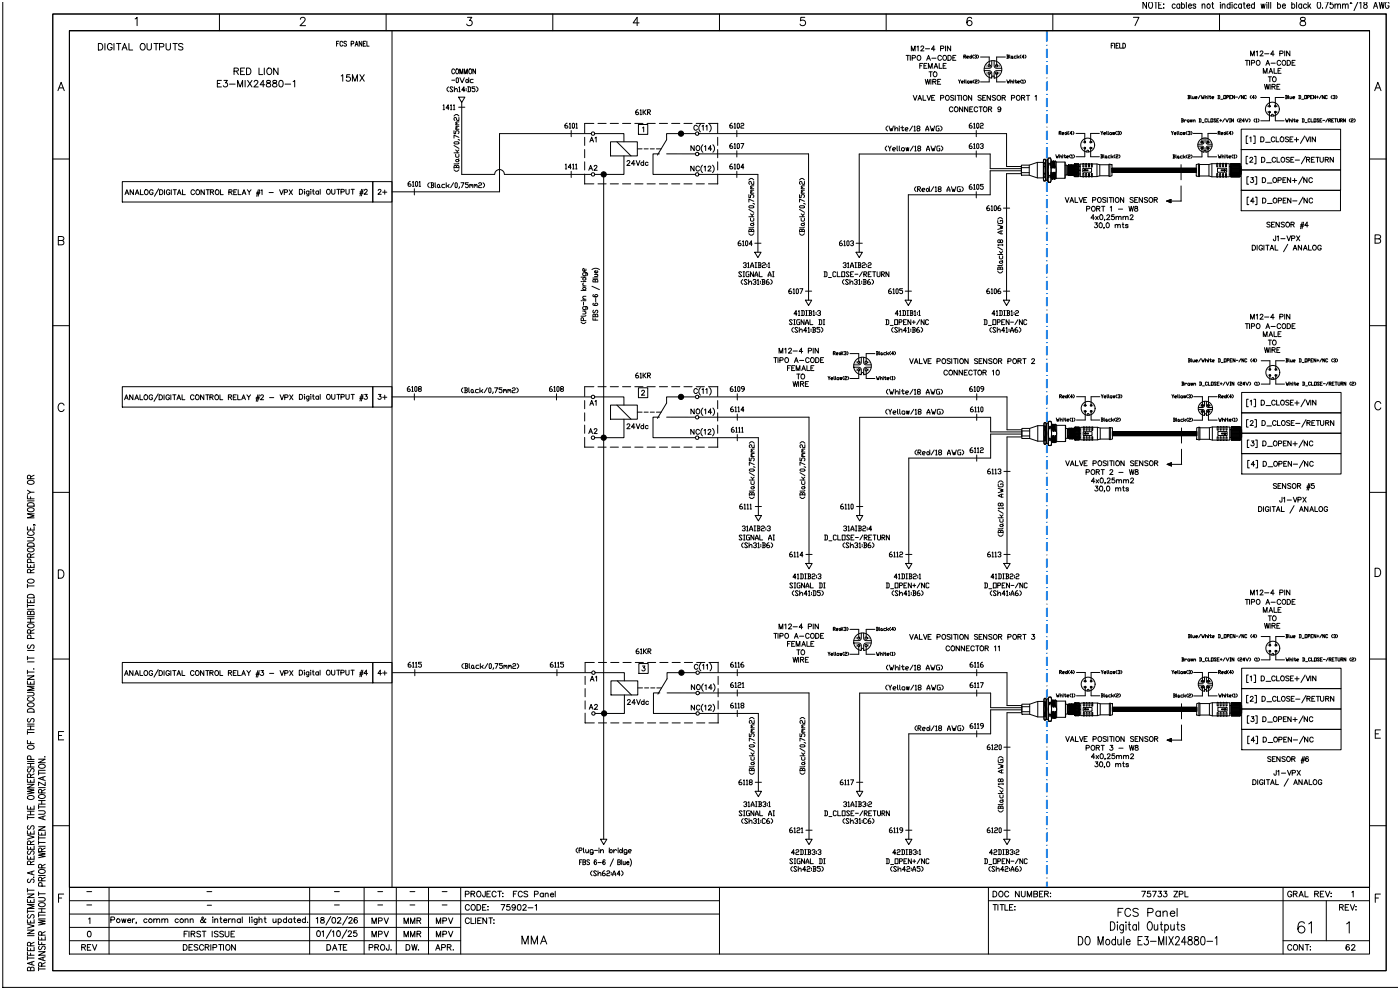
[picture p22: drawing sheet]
<svg xmlns="http://www.w3.org/2000/svg" width="420mm" height="297mm" viewBox="0 0 420 297" stroke-linecap="round" stroke-linejoin="round" font-family="sans-serif">
<!-- layer: 0 -->
<g fill="none" stroke="#000" stroke-width=".3">
<path d="M117.6 9.2v256.9M289.1 17h.4l.2-.3-.6-.2v1M289.2 17l.5 .5M290 17.1h.4v-.3l-.4 .2 .1 .5h.3M291 16.8l.4 .3-.3 .4-.3-.2zM291.4 16.5v1M292 16.5l-.3 .3 .3 .7M292.3 16.7l.5-.2 .1 .3-.3 .2M292.8 17v.5l-.5-.2M293.2 16.5l.3 .3-.3 .7M294.1 17.1h2.6v2.6M301.5 17.1h-2.6v2.6"/>
<path d="M302 16.5h.4v.5M302.1 17h.3l.2 .3-.6 .2M302.1 16.5v1M302.9 16.5l.1 1M303.4 16.8l.3 .2-.1 .5-.3-.2zM303.7 17.3l.2 .2M304.8 16.8l-.6 .2 .1 .5h.5M305.1 16.5v1M305.4 17.1l.3 .4M305.7 16.8l-.6 .3M306.2 16.5l-.2 .3 .2 .7M307.1 17.1h-.6l.5-.6v1"/>
<path d="M307.4 16.5l.3 .3-.3 .7M287.5 24l.3 .9M288.1 24l-.3 .4M288.4 24.6h.4v-.3l-.4 .1v.4l.4 .1M289.3 24l.1 .9M289.7 24l.2 .9M290.3 24.3l.4 .1-.1 .5-.5-.1zM291 24.3l.2 .6 .1-.6 .2 .6 .1-.6M292.2 24l-.3 .3 .3 .6M292.5 24.1l.1-.1 .5 .1-.2 .3-.4 .2v.3h.6M293.4 24l.3 .3-.3 .6M296.7 22v2.6h-2.6"/>
<path d="M298.9 22v2.6h2.6M302 24l.3 .9 .1-.5 .2 .5 .3-.9M303.2 24.6l.4-.3 .1 .6M303.2 24v.9M304 24v.1M304 24.3v.6M304.3 24.3h.6M304.6 24v.8l.2 .1 .1-.1M305.2 24.6h.5v-.3l-.5 .1v.4l.5 .1M306.4 24l-.3 .3 .3 .6M306.7 24.1l.1-.1v.9M306.7 24.9h.3"/>
<path d="M307.3 24l.3 .3-.3 .6"/>
<circle cx="177.9" cy="40.1" r=".54"/>
<circle cx="177.9" cy="52.3" r=".54"/>
<circle cx="181.1" cy="52.3" r=".8"/>
<circle cx="204.3" cy="40.1" r=".8"/>
<circle cx="209.1" cy="40.1" r=".54"/>
<circle cx="209.1" cy="46.2" r=".54"/>
<circle cx="209.1" cy="52.3" r=".54"/>
<circle cx="177.9" cy="119" r=".54"/>
<circle cx="204.3" cy="119" r=".8"/>
<circle cx="209.1" cy="119" r=".54"/>
<circle cx="177.9" cy="131.3" r=".54"/>
<circle cx="181.1" cy="131.3" r=".8"/>
<circle cx="209.1" cy="125.2" r=".54"/>
<circle cx="209.1" cy="131.3" r=".54"/>
<circle cx="178" cy="214" r=".54"/>
<circle cx="178" cy="201.8" r=".54"/>
<circle cx="181.2" cy="214" r=".8"/>
<circle cx="204.4" cy="201.8" r=".8"/>
<circle cx="209.2" cy="207.9" r=".54"/>
<circle cx="209.2" cy="214" r=".54"/>
<circle cx="209.2" cy="201.8" r=".54"/>
</g>
<!-- layer: _TEXTO -->
<g fill="none" stroke="#000" stroke-width=".3">
<path d="M29.5 13h.7a1.05 1.05 0 0 1 .6 1 1.05 1.05 0 0 1-.6 1h-.7zM31.5 13v2M33.6 13.5a.72 .72 0 0 0-.8-.5 .72 .72 0 0 0-.6 .8v.5a.7 .7 0 0 0 .7 .7 .7 .7 0 0 0 .7-.7h-.4M34.2 13v2M34.9 13h1.3M35.6 13v2M36.6 15l.8-2 .7 2M36.9 14.3h.9M38.7 13v2h1.1M42.4 13.1a.92 .92 0 0 1 1.2 .9 .92 .92 0 0 1-1.2 .9l-.4-.6zM44.1 13v1.4l.6 .6 .6-.3 .1-1.7M46.2 13h1.3"/>
<path d="M46.8 13v2M47.8 14.1l1.2-.1 .1-.3v-.5l-1.3-.2v2M49.8 13v1.4l.6 .6 .6-.3 .1-1.7M51.9 13h1.3M52.5 13v2M54.9 13.3l-.5-.3-.9 .3 .2 .5 1.2 .6v.3l-.5 .3-.9-.3M100.9 13.1h.5M101.7 12.4h-.8v1.4M102.8 12.7a.43 .43 0 0 0-.5-.3 .43 .43 0 0 0-.3 .5v.4a.43 .43 0 0 0 .3 .5 .43 .43 0 0 0 .5-.3M103.9 12.6l-.3-.2-.5 .2 .1 .3 .7 .5-.3 .4-.5-.2M105.3 13.1h.7v-.7h-.7v1.4M106.5 13.8l.5-1.4 .4 1.4"/>
<path d="M106.7 13.4h.5M108.5 12.4v1.4l-.8-1.4v1.4M109 13.1h.4M109.7 12.4h-.7v1.4h.7M110 12.4v1.4h.7M333.3 13.7h.4M334 13h-.7v1.4M334.3 13v1.4M334.8 13.7h.4M335.5 13h-.7v1.4h.7M335.8 13v1.4h.7M336.8 13a.74 .74 0 0 1 .8 .7 .74 .74 0 0 1-.8 .7z"/>
<path d="M65.2 25h.7M66.4 24.1h-1.2v2h1.2M67.2 24.1h1l-.6 .8a.65 .65 0 0 1 .5 1 .65 .65 0 0 1-1.1-.2M68.8 25.2h1.7M70.2 21.3l1.1-.1 .1-.6-1.2-.2v2M70.9 21.3l.6 1.1M71.3 26.1v-2l.7 2 .8-2v2M72.2 21.3h.7M73.4 20.4h-1.2v2h1.2M73.5 24.1v2M73.9 20.4h.7a1.05 1.05 0 0 1 .7 1 1.05 1.05 0 0 1-.7 1h-.7zM74.3 24.1l1.3 2"/>
<path d="M75.6 24.1l-1.3 2M76.2 24.6l.4-.5 .6 .1 .2 .3-.3 .6-1 1h1.3M77.7 20.4v2h1.1M79.3 20.4v2M79.4 25.4h-1.4l.9-1.3v2M80.1 24.2v.6l.8 .2 .3 .4a.66 .66 0 0 1-.7 .7 .66 .66 0 0 1-.6-.7l1.2-.8-.1-.4zM80.2 20.7l.2-.2a.92 .92 0 0 1 1.1 .9 .92 .92 0 0 1-1.1 .9l-.4-.7zM81.9 24.2v.6l.9 .2 .3 .4a.66 .66 0 0 1-.7 .7 .66 .66 0 0 1-.7-.7l1.3-.8-.1-.4zM83.4 20.4v2l-1.3-2v2M83.9 24.2a.64 .64 0 0 1 .9 .3l.1 .5a.84 .84 0 0 1-.7 1.1 1.25 1.25 0 0 1-.3-1.9zM85.5 25.2h1.7M87.9 24.5l.5-.4v2"/>
<path d="M102.3 22.8l.5-.4v2M105 22.4h-1l-.1 .8a.69 .69 0 0 1 1.1 0 .69 .69 0 0 1-.2 1.1 .69 .69 0 0 1-1-.3M105.7 24.4v-2l.7 2 .8-2v2M107.9 22.4l1.4 2M109.3 22.4l-1.4 2M134.5 26l-.4 .5v.5l.4 .5M135.5 24h.9M135.8 26.3l-.2-.3h-.4l-.2 .3 .8 1-.2 .2h-.4l-.2-.2M136.3 27l.6-.5 .3 .3v.7M136.3 26v1.5M137.1 23.3l.4 .3v.9l-.2 .3-.5-.3v-.9zM137.6 26.3l.2-.3v1.5"/>
<path d="M137.6 27.5h.4M137.9 23.3l.7 1.5 .7-1.5M139.4 27h-.9l.7-1v1.5M139.8 26.5v.3M139.8 27v.3M139.9 23.8l.7 .5-.5 .5-.4-.3zM140.3 26h.6l.2 .3v1l-.2 .2h-.6M140.5 26v1.5M140.6 23.3v1.5M141.9 23.8h-.6l-.3 .2 .3 .8h.6M142.5 26h-.9v.5h.6l.3 .3-.3 .7h-.4l-.2-.2M142.9 26l.5 .5v.5l-.5 .5"/>
<path d="M191.3 32.9l-.6 .5v.7l.2 .3h.4l.3-.3-.3-.4h-.6M192 33.2l.2-.3v1.5M192 34.4h.4M192.7 38.4l.4-.3v1.5M192.9 32.9v1.5M193.1 33.7l.7 .7M193.8 32.9l-.9 .8M194.2 33.7h.7l.2-.5-.2-.3h-.7v1.5M194.4 33.7l.7 .7M209.2 37.9a.54 .54 0 0 0-.6-.3 .54 .54 0 0 0-.5 .5v.4a.54 .54 0 0 0 .5 .6 .54 .54 0 0 0 .6-.4M210.1 37.3a1.51 1.51 0 0 0 0 2.2M210.6 37.9l.3-.3v1.5"/>
<path d="M211.7 37.9l.3-.3v1.5M212.8 37.3a1.51 1.51 0 0 1 0 2.2M273.9 28.6l.6 1.5 .5-1.5M275.3 30.1l.6-1.5 .5 1.5M275.5 29.6h.7M276.8 28.6v1.5h.9M278 28.6l.6 1.5 .6-1.5M279.4 29.3h.6M280.4 28.6h-1v1.5h1M282.1 29.4l.9-.1v-.5l-.9-.2v1.5M283.7 28.8l.2-.1a.66 .66 0 0 1 .8 .7 .66 .66 0 0 1-1 .5zM285.8 32.4a.54 .54 0 0 0-.6-.4 .54 .54 0 0 0-.5 .6v.4a.54 .54 0 0 0 .5 .5 .54 .54 0 0 0 .6-.3"/>
<path d="M286.1 28.8l-.3-.2-.7 .2 .2 .4 .8 .5-.3 .4-.7-.2M286.4 32.3l.1-.2a.66 .66 0 0 1 .9 .7 .66 .66 0 0 1-1 .5zM286.5 28.6v1.5M287.1 28.6h1M287.6 28.6v1.5M288.4 28.6v1.5M288.7 32v1.5l-.9-1.5v1.5M289.1 28.8l.1-.1a.66 .66 0 0 1 .9 .7 .66 .66 0 0 1-1 .5zM290.3 32v1.5l-1-1.5v1.5M290.8 32.7h.6M291.4 28.6v1.5l-.9-1.5v1.5M291.8 32h-1v1.5h1"/>
<path d="M293.2 32.4a.54 .54 0 0 0-.6-.4 .54 .54 0 0 0-.4 .6v.4a.54 .54 0 0 0 .4 .5 .54 .54 0 0 0 .6-.3M293.7 32h.9M294.1 32v1.5M294.3 28.8l-.3-.2-.7 .2 .2 .4 .7 .3 .1 .4-.3 .2-.7-.2M294.7 29.3h.6M295.1 32.3l.1-.2a.66 .66 0 0 1 .9 .7 .66 .66 0 0 1-1 .5zM295.6 28.6h-.9v1.5h.9M296.5 32.7h.8l.1-.5-.9-.2v1.5M297 32.7l.4 .8M297.1 28.6v1.5l-1-1.5v1.5M298.6 28.8l-.4-.2-.6 .2 .2 .4 .8 .5-.4 .4-.6-.2M299.2 28.8l.1-.1a.66 .66 0 0 1 .9 .7 .66 .66 0 0 1-1 .5z"/>
<path d="M300.2 32.5a.46 .46 0 0 1-.6 .4 .46 .46 0 0 1-.2-.7 .46 .46 0 0 1 .7 .1l-.1 1.2-.7-.2M300.6 29.3l.8-.1 .1-.4-.9-.2v1.5M301 29.3l.5 .8M303.4 29.4l.8-.1 .1-.5-.9-.2v1.5M305 28.8l.1-.1a.66 .66 0 0 1 .9 .7 .66 .66 0 0 1-1 .5zM306.4 29.3l.8-.1 .1-.4-.9-.2v1.5M306.9 29.3l.5 .8M307.9 28.6h.9M308.3 28.6v1.5M310.4 28.9l.4-.3v1.5M37.5 58.4l.6-1.5 .5 1.5M37.7 57.9h.7"/>
<path d="M40 56.9v1.5l-1-1.5v1.5M40.6 58.4l.5-1.5 .6 1.5M40.8 57.9h.7M42.1 56.9v1.5h.9M43.5 57.1l.1-.1a.66 .66 0 0 1 .9 .7 .66 .66 0 0 1-1 .5zM45.9 57.3a.54 .54 0 0 0-.6-.4 .54 .54 0 0 0-.4 .6v.3a.53 .53 0 0 0 .5 .6 .53 .53 0 0 0 .5-.6h-.3M47.6 56.6l-1.3 2.3M47.9 56.9h.5a.79 .79 0 0 1 .5 .7 .79 .79 0 0 1-.5 .8h-.5zM49.3 56.9v1.5M51 57.3a.54 .54 0 0 0-.7-.4 .54 .54 0 0 0-.4 .6v.3a.53 .53 0 0 0 .5 .6 .53 .53 0 0 0 .6-.6h-.4M51.4 56.9v1.5M51.9 56.9h1"/>
<path d="M52.4 56.9v1.5M53.2 58.4l.6-1.5 .5 1.5M53.4 57.9h.7M54.7 56.9v1.5h.9M58.3 57.3a.54 .54 0 0 0-.6-.4 .54 .54 0 0 0-.4 .6v.3a.54 .54 0 0 0 .4 .6 .54 .54 0 0 0 .6-.4M59 57a.66 .66 0 0 1 .9 .7 .66 .66 0 0 1-1 .5l-.2-.7zM61.3 56.9v1.5l-1-1.5v1.5M61.8 56.9h1M62.3 56.9v1.5M63.1 57.6l.8-.1 .1-.5-.9-.1v1.5M63.6 57.6l.5 .8M64.8 57a.66 .66 0 0 1 .9 .7 .66 .66 0 0 1-1 .5l-.1-.7z"/>
<path d="M66.1 56.9v1.5h.9M68.6 57.6l.9-.1v-.5l-.9-.1v1.5M69.1 57.6l.5 .8M70.1 57.6h.6M71 56.9h-.9v1.5h.9M71.4 56.9v1.5h.9M72.6 58.4l.6-1.5 .6 1.5M72.8 57.9h.7M74.2 56.9l.5 .7 .6-.7M74.7 57.6v.8M76.9 58.1h1M77 57.7h1"/>
<path d="M77.5 56.9l-.5 2M77.9 56.9l-.5 2M78.2 57.2l.4-.3v1.5M80.7 57.7h1.3M83.9 56.9l.5 1.5 .6-1.5M85.3 57.7l.8-.1 .1-.6-.9-.1v1.5M86.7 56.9l1 1.5M87.7 56.9l-1 1.5M89.8 56.8h.5a.79 .79 0 0 1 .5 .7 .79 .79 0 0 1-.5 .8h-.5zM91.3 56.9h.1M91.3 57.3v1M92.7 57.3l-.1 1.3-.6 .1"/>
<path d="M92.7 57.5a.47 .47 0 0 0-.7-.1 .47 .47 0 0 0 0 .7 .47 .47 0 0 0 .7 0M93.2 56.9h.1M93.2 57.3v1M93.7 57.3h.5M93.9 56.8v1.2l.4 .3M95.5 57.5a.47 .47 0 0 0-.6-.1 .47 .47 0 0 0 0 .7 .47 .47 0 0 0 .6 0M95.5 57.3v1M96 56.8v1.5M98.2 56.9a.66 .66 0 0 1 .9 .7 .66 .66 0 0 1-1 .5l-.2-.8zM99.5 56.8v1l.4 .5 .5-.2 .1-1.3M101 56.8h1M101.5 56.8v1.5"/>
<path d="M102.3 57.6l.8-.1 .1-.6-.9-.1v1.5M103.8 56.8v1l.4 .5 .5-.2v-1.3M105.3 56.8h1M105.8 56.8v1.5M107.9 58h1M108 57.6h.9M108.5 56.8l-.5 2M108.9 56.8l-.5 2M109.3 57.1l.3-.3 .5 .3-.9 1.2h1M113.4 57.1l.3-.3 .6 .3-.9 1.2h.9M114.8 57.6h1.2M115.4 57v1.3"/>
<path d="M176.6 51.1l.6-1.5 .5 1.5M176.8 50.6h.7M176.9 42.6l.6-1.5 .5 1.5M177.1 42.1h.7M178.2 49.9l.3-.3 .5 .3-.9 1.2h1M178.5 41.4l.3-.3v1.5M188.1 48.5l.3-.3 .5 .2-.9 1.2h1M190.5 49.1h-1.1l.7-.9v1.4M190.8 48.2l.6 1.4 .5-1.4M193.1 48.9a.47 .47 0 0 0-.7-.1 .47 .47 0 0 0 0 .7 .47 .47 0 0 0 .7-.1M193.1 48.2v1.4M194.4 48.9a.47 .47 0 0 0-.7-.1 .47 .47 0 0 0 0 .7 .47 .47 0 0 0 .7-.1"/>
<path d="M208.2 49.8v1.5l-1-1.5v1.5M208.2 43.7v1.5l-1-1.5v1.5M208.9 43.9l.2-.1a.66 .66 0 0 1 .8 .7 .66 .66 0 0 1-1 .5zM209.8 50.2a.54 .54 0 0 0-.6-.4 .54 .54 0 0 0-.5 .6v.3a.54 .54 0 0 0 .5 .6 .54 .54 0 0 0 .6-.4M210.7 49.5a1.51 1.51 0 0 0 0 2.3M210.8 43.4a1.51 1.51 0 0 0 0 2.3M211.2 50.1l.3-.3v1.5M211.3 44l.3-.3v1.5M212.4 50.2l.3-.4 .5 .3-.9 1.2h1M213.5 44.7h-1.1l.7-1v1.5M213.7 49.5a1.51 1.51 0 0 1 0 2.3M213.8 43.4a1.51 1.51 0 0 1 0 2.3"/>
<path d="M374.2 46.9h-.4v2.2h.4M374.3 40.8h-.5v2.2h.5M374.5 53h-.5v2.3h.5M374.5 59.1h-.4v2.3h.4M374.8 41.3l.4-.2v1.4M374.9 47.5l.3-.3 .5 .3-.9 1.2h1M375.2 53.3h.8l-.5 .6a.49 .49 0 0 1 .4 .7 .49 .49 0 0 1-.9-.1M376 40.8h.4v2.2h-.4M376.2 46.9h.5v2.2h-.5M376.4 53h.5v2.3h-.5M376.5 59.1h.5v2.3h-.5M378.1 41.1h.5a.79 .79 0 0 1 .5 .7 .79 .79 0 0 1-.5 .7h-.5z"/>
<path d="M378.4 47.2h.5a.79 .79 0 0 1 .5 .7 .79 .79 0 0 1-.5 .8h-.5zM378.6 53.3h.5a.79 .79 0 0 1 .5 .7 .79 .79 0 0 1-.5 .8h-.5zM378.7 59.4h.5a.79 .79 0 0 1 .5 .7 .79 .79 0 0 1-.5 .8h-.5zM379.6 42.7h1.4M379.9 48.8h1.4M380.1 54.9h1.4M381.9 53.5l.2-.1a.66 .66 0 0 1 .8 .7 .66 .66 0 0 1-1 .5zM382 59.6l.1-.1a.66 .66 0 0 1 .9 .7 .66 .66 0 0 1-1 .5zM382.3 41.4a.54 .54 0 0 0-.6-.3 .54 .54 0 0 0-.4 .5v.4a.54 .54 0 0 0 .4 .5 .54 .54 0 0 0 .6-.3M382.6 47.5a.54 .54 0 0 0-.6-.3 .54 .54 0 0 0-.5 .5v.4a.54 .54 0 0 0 .5 .6 .54 .54 0 0 0 .6-.4M382.8 41.1v1.4h.8M383 47.2v1.5h.9"/>
<path d="M383.3 54.1l.9-.1v-.6l-.9-.1v1.5M384.1 41.3l.1-.2a.66 .66 0 0 1 .9 .7 .66 .66 0 0 1-1 .5zM384.5 47.2a.66 .66 0 0 1 .9 .8 .66 .66 0 0 1-1.1 .4l-.1-.7zM384.8 54h.6M385.7 53.3h-.9v1.5h.9M385.8 59.4h-.9v1.5h.9M386.5 41.3l-.4-.2-.6 .2 .1 .3 .8 .4 .1 .3-.4 .2-.6-.2M386.7 47.4l-.3-.2-.6 .2 .1 .3 .8 .5-.3 .5-.6-.3M386.9 41.8h.6M387.1 53.3v1.5l-1-1.5v1.5M387.2 47.9h.5M387.2 59.4v1.5l-1-1.5v1.5"/>
<path d="M387.7 54.1h1.2M387.8 41.1h-.9v1.4h.9M388.1 47.2h-.9v1.5h.9M388.2 41.9h1.3M388.3 53.5v1.3M388.5 48h1.3M388.9 41.3v1.2M390.8 53l-1.3 2.3M390.8 59.1l-1.2 2.3M391.3 40.8l-1.2 2.2M391.6 46.9l-1.3 2.2M391.6 41.1l.6 1.4 .5-1.4"/>
<path d="M391.9 47.9l.8-.1 .1-.5-.9-.1v1.5M392 53.3v1.5l-1-1.5v1.5M392.1 59.4v1.5l-1-1.5v1.5M392.3 47.9l.5 .8M393 41.1v1.4M393.3 47.9h.6M393.6 53.6a.54 .54 0 0 0-.6-.3 .54 .54 0 0 0-.4 .6v.3a.54 .54 0 0 0 .4 .6 .54 .54 0 0 0 .6-.4M393.7 59.8a.54 .54 0 0 0-.6-.4 .54 .54 0 0 0-.5 .6v.3a.54 .54 0 0 0 .5 .6 .54 .54 0 0 0 .6-.4M394.2 47.2h-.9v1.5h.9M394.5 41.1v1.4l-.9-1.4v1.4M394.7 47.2h.9M395.2 47.2v1.5"/>
<path d="M395.9 47.2v1l.4 .5 .5-.3 .1-1.2M397.5 47.9l.8-.1 .1-.5-.9-.1v1.5M398 47.9l.4 .8M399.9 47.2v1.5l-1-1.5v1.5M375.6 73.5h.5a.79 .79 0 0 1 .5 .8 .79 .79 0 0 1-.5 .7h-.5zM376.2 60.4h-1.1l.7-1v1.5M377.1 73.5v1.5M378.7 73.9a.54 .54 0 0 0-.7-.4 .54 .54 0 0 0-.4 .6v.4a.53 .53 0 0 0 .5 .5 .53 .53 0 0 0 .6-.5h-.4M379.1 73.5v1.5M379.6 73.5h1M380.1 73.5v1.5M380.2 61h1.4"/>
<path d="M380.9 75l.6-1.5 .5 1.5M381 66.8l-.4-.2-.6 .2 .1 .4 .8 .3 .1 .4-.4 .2-.6-.2M381.1 74.5h.7M381.4 67.3h.5M382.3 66.6h-.9v1.5h.9M382.5 73.5v1.5h.8M382.6 70.7v1.4h-.5l-.2-.4M383 71l.4-.3v1.5M383.4 60.2l.8-.1 .1-.6-.9-.1v1.5M383.7 66.6v1.5l-1-1.5v1.5M384.2 71.6h1.2M384.9 60.1h.5"/>
<path d="M385.2 66.8l-.3-.2-.6 .2 .1 .4 .8 .5-.3 .4-.6-.2M385.8 66.8l.1-.1a.66 .66 0 0 1 .9 .7 .66 .66 0 0 1-1 .5zM386 70.7l.6 1.5 .5-1.5M386.2 73.3l-1.2 2.2M387.2 67.3h.8l.1-.5-.9-.2v1.5M387.4 71.5l.8-.1 .1-.5-.9-.2v1.5M387.7 67.3l.5 .8M387.7 60.3h1.3M387.9 75l.5-1.5 .6 1.5M388.1 74.5h.7M388.9 70.7l.9 1.5M389.8 70.7l-.9 1.5"/>
<path d="M390 67.8h1M390.1 67.4h1M390.4 73.5v1.5l-1-1.5v1.5M390.6 66.6l-.5 2M390.9 75l.6-1.5 .6 1.5M391 66.6l-.5 2M391.2 74.5h.7M392.4 67.6h-1.1l.7-1v1.5M392.5 73.5v1.5h.8M394 73.6a.66 .66 0 0 1 .8 .7 .66 .66 0 0 1-1 .5l-.1-.7zM396.3 73.9a.54 .54 0 0 0-.6-.4 .54 .54 0 0 0-.5 .6v.4a.53 .53 0 0 0 .5 .5 .53 .53 0 0 0 .6-.5h-.4M37.4 119.9l.5-1.5 .6 1.5"/>
<path d="M37.6 119.4h.7M39.9 118.4v1.5l-1-1.5v1.5M40.4 119.9l.6-1.5 .6 1.5M40.6 119.4h.7M42 118.4v1.5h.8M43.5 118.5a.66 .66 0 0 1 .8 .7 .66 .66 0 0 1-1 .5l-.1-.7zM45.8 118.8a.54 .54 0 0 0-.6-.4 .54 .54 0 0 0-.5 .6v.3a.53 .53 0 0 0 .5 .6 .53 .53 0 0 0 .6-.6h-.4M47.5 118.1l-1.3 2.3M47.7 118.4h.5a.79 .79 0 0 1 .5 .8 .79 .79 0 0 1-.5 .7h-.5zM49.2 118.4v1.5M50.8 118.8a.54 .54 0 0 0-.6-.4 .54 .54 0 0 0-.4 .6v.3a.53 .53 0 0 0 .5 .6 .53 .53 0 0 0 .5-.6h-.3M51.2 118.4v1.5"/>
<path d="M51.8 118.4h1M52.3 118.4v1.5M53.1 119.9l.5-1.5 .6 1.5M53.3 119.4h.7M54.6 118.4v1.5h.8M58.2 118.8a.54 .54 0 0 0-.6-.4 .54 .54 0 0 0-.5 .6v.3a.54 .54 0 0 0 .5 .6 .54 .54 0 0 0 .6-.4M58.9 118.5a.66 .66 0 0 1 .9 .7 .66 .66 0 0 1-1.1 .5l-.1-.7zM61.1 118.4v1.5l-1-1.5v1.5M61.7 118.4h1M62.2 118.4v1.5M63 119.1l.8-.1 .1-.4-.9-.2v1.5M63.4 119.1l.5 .8"/>
<path d="M64.6 118.6l.1-.1a.66 .66 0 0 1 .9 .7 .66 .66 0 0 1-1 .5zM66 118.4v1.5h.8M68.5 119.1l.8-.1 .1-.4-.9-.2v1.5M69 119.1l.5 .8M70 119.1h.5M70.9 118.4h-.9v1.5h.9M71.3 118.4v1.5h.8M72.5 119.9l.6-1.5 .5 1.5M72.7 119.4h.7M74 118.4l.6 .7 .6-.7M74.6 119.1v.8M76.8 119.6h1"/>
<path d="M76.8 119.2h1M77.3 118.4l-.5 2M77.8 118.4l-.5 2M78.2 118.8l.3-.4 .5 .3-.9 1.2h1M80.8 119.3h1.3M84 118.4l.6 1.5 .5-1.5M85.4 119.2l.8-.1 .1-.5-.9-.2v1.5M86.9 118.4l1 1.5M87.9 118.4l-1 1.5M89.8 118.3h.5a.79 .79 0 0 1 .5 .7 .79 .79 0 0 1-.5 .8h-.5zM91.3 118.4h.1M91.3 118.8v1"/>
<path d="M92.7 118.8l-.1 1.3-.6 .1M92.7 119a.47 .47 0 0 0-.7-.1 .47 .47 0 0 0 0 .7 .47 .47 0 0 0 .7 0M93.2 118.4h.1M93.2 118.8v1M93.7 118.8h.5M93.9 118.3v1.2l.4 .3M95.5 119a.47 .47 0 0 0-.6-.1 .47 .47 0 0 0 0 .7 .47 .47 0 0 0 .6 0M95.5 118.8v1M96 118.3v1.5M98.1 118.5l.1-.1a.66 .66 0 0 1 .9 .7 .66 .66 0 0 1-1 .5zM99.5 118.3v1l.4 .5 .5-.2 .1-1.3M101 118.3h1"/>
<path d="M101.5 118.3v1.5M102.3 119.1l.8-.1 .1-.6-.9-.1v1.5M103.8 118.3v1l.4 .5 .5-.2v-1.3M105.3 118.3h1M105.8 118.3v1.5M107.9 119.5h1M108 119.1h.9M108.5 118.3l-.5 2M108.9 118.3l-.5 2M109.4 118.3h.7l-.4 .6a.49 .49 0 0 1 .4 .7 .49 .49 0 0 1-.9-.1M113.5 118.3h.8l-.4 .6a.49 .49 0 0 1 .3 .8 .49 .49 0 0 1-.8-.2M114.8 119.1h1.2"/>
<path d="M115.4 118.5v1.3M191.3 111.9l-.6 .5v.7l.2 .3h.4l.3-.3-.3-.5h-.6M192 112.1l.2-.2v1.5M192 113.4h.4M192.5 117.4l.2-.3 .6 .2-.9 1.2h1M192.9 111.9v1.5M193.1 112.6l.7 .8M193.8 111.9l-.9 .7M194.2 112.6h.7l.2-.5-.2-.2h-.7v1.5M194.4 112.6l.7 .8M209.2 116.9a.54 .54 0 0 0-.6-.4 .54 .54 0 0 0-.5 .6v.4a.54 .54 0 0 0 .5 .5 .54 .54 0 0 0 .6-.3M210.1 116.3a1.51 1.51 0 0 0 0 2.2"/>
<path d="M210.6 116.8l.3-.2v1.4M211.7 116.8l.3-.2v1.4M212.8 116.3a1.51 1.51 0 0 1 0 2.2M374.4 119.7h-.5v2.3h.5M376.1 119.7h.5v2.3h-.5M391.5 119.7l-1.3 2.3M176.6 130l.6-1.4 .5 1.4M176.8 129.5h.7M176.9 121.6l.6-1.5 .5 1.5M177.1 121.1h.7M178.2 128.9l.3-.3 .5 .2-.9 1.2h1M178.5 120.4l.3-.3v1.5"/>
<path d="M188.1 127.5l.3-.4 .5 .3-.9 1.2h1M190.5 128.1h-1.1l.7-1v1.5M190.8 127.1l.6 1.5 .5-1.5M193.1 127.8a.47 .47 0 0 0-.7 0 .47 .47 0 0 0 0 .6 .47 .47 0 0 0 .7 0M193.1 127.1v1.5M194.4 127.8a.47 .47 0 0 0-.7 0 .47 .47 0 0 0 0 .6 .47 .47 0 0 0 .7 0M208.2 128.8v1.5l-1-1.5v1.5M208.2 122.7v1.4l-1-1.4v1.4M208.9 122.9l.2-.2a.66 .66 0 0 1 .8 .7 .66 .66 0 0 1-1 .5zM209.8 129.1a.54 .54 0 0 0-.6-.3 .54 .54 0 0 0-.5 .5v.4a.54 .54 0 0 0 .5 .6 .54 .54 0 0 0 .6-.4M210.7 128.5a1.51 1.51 0 0 0 0 2.2M210.8 122.4a1.51 1.51 0 0 0 0 2.2"/>
<path d="M211.2 129.1l.3-.3v1.5M211.3 122.9l.3-.2v1.4M212.4 129.1l.3-.3 .5 .3-.9 1.2h1M213.5 123.6h-1.1l.7-.9v1.4M213.7 128.5a1.51 1.51 0 0 1 0 2.2M213.8 122.4a1.51 1.51 0 0 1 0 2.2M374.4 125.9h-.5v2.2h.5M374.6 132h-.5v2.2h.5M374.7 138.1h-.5v2.2h.5M375 120.3l.3-.3v1.5M375 126.5l.3-.4 .6 .3-1 1.2h1M375.3 132.3h.8l-.4 .5a.49 .49 0 0 1 .3 .8 .49 .49 0 0 1-.8-.1"/>
<path d="M376.3 139.4h-1l.7-1v1.5M376.3 125.9h.5v2.2h-.5M376.6 132h.5v2.2h-.5M376.7 138.1h.5v2.2h-.5M378.3 120h.5a.79 .79 0 0 1 .5 .8 .79 .79 0 0 1-.5 .7h-.5zM378.5 126.1h.5a.79 .79 0 0 1 .5 .8 .79 .79 0 0 1-.5 .7h-.5zM378.8 132.3h.4a.79 .79 0 0 1 .6 .7 .79 .79 0 0 1-.6 .7h-.4zM378.9 138.4h.4a.79 .79 0 0 1 .6 .7 .79 .79 0 0 1-.6 .8h-.4zM379.7 121.6h1.4M380 127.8h1.4M380.2 133.9h1.4M380.3 140h1.4"/>
<path d="M382 132.5l.2-.2a.66 .66 0 0 1 .9 .7 .66 .66 0 0 1-1.1 .5zM382.3 138.4a.66 .66 0 0 1 .9 .8 .66 .66 0 0 1-1 .4l-.2-.7zM382.5 120.4a.54 .54 0 0 0-.6-.4 .54 .54 0 0 0-.5 .6v.3a.54 .54 0 0 0 .5 .6 .54 .54 0 0 0 .6-.3M382.7 126.5a.54 .54 0 0 0-.6-.4 .54 .54 0 0 0-.4 .6v.4a.54 .54 0 0 0 .4 .5 .54 .54 0 0 0 .6-.3M382.9 120v1.5h.8M383.2 126.1v1.5h.8M383.5 133h.8l.1-.6-.9-.1v1.4M383.6 139.1h.8l.1-.6-.9-.1v1.5M384.2 120.2l.2-.1a.66 .66 0 0 1 .8 .7 .66 .66 0 0 1-1 .5zM384.5 126.4l.1-.2a.66 .66 0 0 1 .9 .7 .66 .66 0 0 1-1 .5zM384.9 133h.6M385 139.1h.6"/>
<path d="M385.8 132.3h-.9v1.4h.9M385.9 138.4h-.9v1.5h.9M386.6 120.2l-.3-.2-.7 .2 .2 .4 .8 .5-.3 .4-.7-.2M386.9 126.4l-.4-.3-.6 .3 .1 .3 .9 .5-.4 .4-.6-.2M387 120.7h.6M387.2 132.3v1.4l-.9-1.4v1.4M387.3 126.8h.6M387.3 138.4v1.5l-.9-1.5v1.5M387.8 133.1h1.3M387.9 139.2h1.3M387.9 120h-.9v1.5h.9M388.2 126.1h-.9v1.5h.9"/>
<path d="M388.4 120.9h1.2M388.4 132.5v1.2M388.6 127h1.3M389 120.2v1.3M390.9 132l-1.3 2.2M391 138.1l-1.3 2.2M391.7 125.9l-1.3 2.2M391.7 120l.6 1.5 .6-1.5M392 126.8h.8l.1-.5-.9-.2v1.5M392.2 132.3v1.4l-1-1.4v1.4M392.3 138.4v1.5l-1-1.5v1.5M392.5 126.8l.5 .8"/>
<path d="M393.1 120v1.5M393.5 126.8h.5M393.8 132.6a.54 .54 0 0 0-.7-.3 .54 .54 0 0 0-.4 .5v.4a.54 .54 0 0 0 .4 .5 .54 .54 0 0 0 .7-.3M393.9 138.7a.54 .54 0 0 0-.6-.3 .54 .54 0 0 0-.5 .5v.4a.54 .54 0 0 0 .5 .6 .54 .54 0 0 0 .6-.4M394.4 126.1h-.9v1.5h.9M394.7 120v1.5l-1-1.5v1.5M394.8 126.1h1M395.3 126.1v1.5M396.1 126.1v1.1l.4 .4 .5-.2v-1.3M397.6 126.8h.8l.1-.5-.9-.2v1.5M398.1 126.8l.5 .8M400.1 126.1v1.5l-1-1.5v1.5"/>
<path d="M377.5 151.9h.5a.79 .79 0 0 1 .5 .8 .79 .79 0 0 1-.5 .7h-.5zM379 151.9v1.5M380.6 152.3a.54 .54 0 0 0-.6-.4 .54 .54 0 0 0-.5 .6v.4a.53 .53 0 0 0 .5 .5 .53 .53 0 0 0 .6-.5h-.4M381 151.9v1.5M381.6 151.9h.9M382 151.9v1.5M382.8 153.4l.6-1.5 .5 1.5M382.9 145.2l-.4-.2-.6 .2 .2 .4 .8 .5-.4 .4-.6-.2M383 152.9h.7M383.3 145.7h.6M384.2 145h-.9v1.5h.9M384.4 151.9v1.5h.8"/>
<path d="M384.5 149.1v1.4h-.5l-.2-.4M384.9 149.4l.4-.3v1.5M385.6 145v1.5l-1-1.5v1.5M386.1 150h1.2M387.2 145.2l-.4-.2-.6 .2 .1 .4 .9 .5-.4 .4-.6-.2M387.9 145.1a.66 .66 0 0 1 .8 .7 .66 .66 0 0 1-1 .5l-.1-.7zM387.9 149.1l.6 1.5 .5-1.5M388.1 151.7l-1.2 2.2M389.1 145.7h.9v-.5l-.9-.2v1.5M389.3 149.9l.8-.1 .1-.5-.9-.2v1.5M389.6 145.7l.5 .8M389.8 153.4l.5-1.5 .6 1.5"/>
<path d="M390 152.9h.7M390.8 149.1l1 1.5M391.8 149.1l-1 1.5M391.9 146.2h1M392 145.8h1M392.3 151.9v1.5l-1-1.5v1.5M392.5 145l-.5 2M392.8 153.4l.6-1.5 .6 1.5M392.9 145l-.5 2M393.1 152.9h.7M394.1 145h-.7l-.1 .7a.52 .52 0 0 1 .8-.1 .52 .52 0 0 1-.1 .8 .52 .52 0 0 1-.7-.2M394.4 151.9v1.5h.8"/>
<path d="M395.7 152.2l.2-.2a.66 .66 0 0 1 .8 .7 .66 .66 0 0 1-1 .5zM398.2 152.3a.54 .54 0 0 0-.6-.4 .54 .54 0 0 0-.5 .6v.4a.53 .53 0 0 0 .5 .5 .53 .53 0 0 0 .6-.5h-.4M191.5 194.6l-.7 .5v.7l.2 .3h.5l.2-.3-.2-.5h-.7M192.1 194.8l.3-.2v1.5M192.1 196.1h.5M192.7 199.8h.7l-.4 .5a.49 .49 0 0 1 .4 .8 .49 .49 0 0 1-.9-.1M193 194.6v1.5M193.2 195.3l.7 .8M193.9 194.6l-.9 .7M194.3 195.3h.7l.2-.5-.2-.2h-.7v1.5M194.6 195.3l.6 .8M209.3 199.6a.54 .54 0 0 0-.6-.3 .54 .54 0 0 0-.4 .5v.4a.54 .54 0 0 0 .4 .5 .54 .54 0 0 0 .6-.3"/>
<path d="M210.2 199a1.51 1.51 0 0 0 0 2.2M210.7 199.5l.4-.2v1.4M211.8 199.5l.4-.2v1.4M213 199a1.51 1.51 0 0 1 0 2.2M37.4 202.6l.5-1.5 .6 1.5M37.6 202.1h.7M39.9 201.1v1.5l-1-1.5v1.5M40.4 202.6l.6-1.5 .6 1.5M40.6 202.1h.7M42 201.1v1.5h.8M43.5 201.2a.66 .66 0 0 1 .8 .7 .66 .66 0 0 1-1 .5l-.1-.7zM45.8 201.5a.54 .54 0 0 0-.6-.4 .54 .54 0 0 0-.5 .6v.3a.53 .53 0 0 0 .5 .6 .53 .53 0 0 0 .6-.6h-.4"/>
<path d="M47.5 200.8l-1.3 2.3M47.7 201.1h.5a.79 .79 0 0 1 .5 .8 .79 .79 0 0 1-.5 .7h-.5zM49.2 201.1v1.5M50.8 201.5a.54 .54 0 0 0-.6-.4 .54 .54 0 0 0-.4 .6v.3a.53 .53 0 0 0 .5 .6 .53 .53 0 0 0 .5-.6h-.3M51.2 201.1v1.5M51.8 201.1h1M52.3 201.1v1.5M53.1 202.6l.5-1.5 .6 1.5M53.3 202.1h.7M54.6 201.1v1.5h.8M58.2 201.5a.54 .54 0 0 0-.6-.4 .54 .54 0 0 0-.5 .6v.3a.54 .54 0 0 0 .5 .6 .54 .54 0 0 0 .6-.3M58.9 201.2a.66 .66 0 0 1 .9 .7 .66 .66 0 0 1-1.1 .5l-.1-.7z"/>
<path d="M61.1 201.1v1.5l-1-1.5v1.5M61.7 201.1h1M62.2 201.1v1.5M63 201.8h.8l.1-.5-.9-.2v1.5M63.4 201.8l.5 .8M64.6 201.3l.1-.1a.66 .66 0 0 1 .9 .7 .66 .66 0 0 1-1 .5zM66 201.1v1.5h.8M68.5 201.8h.8l.1-.5-.9-.2v1.5M69 201.8l.5 .8M70 201.8h.5M70.9 201.1h-.9v1.5h.9M71.3 201.1v1.5h.8"/>
<path d="M72.5 202.6l.6-1.5 .5 1.5M72.7 202.1h.7M74 201.1l.6 .7 .6-.7M74.6 201.8v.8M76.8 202.3h1M76.8 201.9h1M77.3 201.1l-.5 2M77.8 201.1l-.5 2M78.2 201.1h.8l-.4 .6a.49 .49 0 0 1 .4 .8 .49 .49 0 0 1-.9-.2M80.8 202h1.3M84 201.1l.6 1.5 .5-1.5M85.4 201.9l.8-.1 .1-.5-.9-.2v1.5"/>
<path d="M86.9 201.1l1 1.5M87.9 201.1l-1 1.5M89.8 201h.5a.79 .79 0 0 1 .5 .7 .79 .79 0 0 1-.5 .8h-.5zM91.2 201.1h.1M91.3 201.5v1M92.6 201.5v1.3l-.6 .1M92.6 201.7a.47 .47 0 0 0-.7-.1 .47 .47 0 0 0 0 .7 .47 .47 0 0 0 .7 0M93.1 201.1h.1M93.2 201.5v1M93.7 201.5h.5M93.9 201v1.2l.3 .3M95.5 201.7a.47 .47 0 0 0-.7-.1 .47 .47 0 0 0 0 .7 .47 .47 0 0 0 .7 0"/>
<path d="M95.5 201.5v1M96 201v1.5M98 201.2l.2-.1a.66 .66 0 0 1 .8 .7 .66 .66 0 0 1-1 .5zM99.4 201v1.1l.5 .4 .5-.2v-1.3M101 201h1M101.5 201v1.5M102.2 201.8l.9-.1 .1-.6-1-.1v1.5M103.7 201v1.1l.4 .4 .5-.2 .1-1.3M105.3 201h.9M105.8 201v1.5M107.9 202.2h.9M107.9 201.8h1"/>
<path d="M108.4 201l-.5 2M108.8 201l-.5 2M110.2 202h-1l.7-1v1.5M114.4 202h-1l.7-1v1.5M114.8 201.9h1.2M115.4 201.2v1.3M176.7 212.7l.6-1.4 .6 1.4M176.9 212.3h.7M177 204.3l.6-1.5 .6 1.5M177.3 203.8h.7M178.3 211.6l.3-.3 .6 .3-.9 1.1h1M178.6 203.1l.3-.3v1.5"/>
<path d="M188.2 210.2l.3-.4 .5 .3-.9 1.2h1M190.6 210.8h-1.1l.7-1v1.5M190.9 209.8l.6 1.5 .6-1.5M193.2 210.5a.47 .47 0 0 0-.7 0 .47 .47 0 0 0 0 .7 .47 .47 0 0 0 .7-.1M193.2 209.8v1.5M194.5 210.5a.47 .47 0 0 0-.7 0 .47 .47 0 0 0 0 .7 .47 .47 0 0 0 .7-.1M208.3 211.5v1.5l-1-1.5v1.5M208.3 205.4v1.5l-.9-1.5v1.5M209.2 205.4a.66 .66 0 0 1 .9 .8 .66 .66 0 0 1-1.1 .4l-.1-.7zM209.9 211.8a.54 .54 0 0 0-.6-.3 .54 .54 0 0 0-.4 .6v.3a.54 .54 0 0 0 .4 .6 .54 .54 0 0 0 .6-.4M210.8 211.2a1.51 1.51 0 0 0 0 2.3M210.9 205.1a1.51 1.51 0 0 0 0 2.2"/>
<path d="M211.3 211.8l.4-.3v1.5M211.4 205.7l.4-.3v1.5M212.5 211.8l.3-.3 .6 .3-1 1.2h1M213.6 206.4h-1l.7-1v1.5M213.8 211.2a1.51 1.51 0 0 1 0 2.3M214 205.1a1.51 1.51 0 0 1 0 2.2M374.4 208.6h-.5v2.2h.5M374.4 202.5h-.5v2.2h.5M374.6 214.7h-.5v2.2h.5M375 203l.3-.3v1.5M375 209.2l.3-.3 .6 .2-1 1.2h1M375.3 215h.8l-.4 .5a.49 .49 0 0 1 .3 .8 .49 .49 0 0 1-.8-.1"/>
<path d="M376.1 202.5h.5v2.2h-.5M376.3 208.6h.5v2.2h-.5M376.6 214.7h.5v2.2h-.5M378.3 202.7h.5a.79 .79 0 0 1 .5 .8 .79 .79 0 0 1-.5 .7h-.5zM378.5 208.9h.5a.79 .79 0 0 1 .5 .7 .79 .79 0 0 1-.5 .7h-.5zM378.8 215h.4a.79 .79 0 0 1 .6 .7 .79 .79 0 0 1-.6 .7h-.4zM379.7 204.4h1.4M380 210.5h1.4M380.2 216.6h1.4M382 215.2l.2-.2a.66 .66 0 0 1 .9 .7 .66 .66 0 0 1-1.1 .5zM382.5 203.1a.54 .54 0 0 0-.6-.4 .54 .54 0 0 0-.5 .6v.4a.54 .54 0 0 0 .5 .5 .54 .54 0 0 0 .6-.3M382.7 209.2a.54 .54 0 0 0-.6-.3 .54 .54 0 0 0-.4 .5v.4a.54 .54 0 0 0 .4 .5 .54 .54 0 0 0 .6-.3"/>
<path d="M382.9 202.7v1.5h.8M383.2 208.9v1.4h.8M383.5 215.7h.8l.1-.6-.9-.1v1.4M384.2 203l.2-.2a.66 .66 0 0 1 .8 .7 .66 .66 0 0 1-1 .5zM384.5 209.1l.1-.2a.66 .66 0 0 1 .9 .7 .66 .66 0 0 1-1 .5zM384.9 215.7h.6M385.8 215h-.9v1.4h.9M386.6 203l-.3-.3-.7 .3 .2 .3 .7 .4 .1 .3-.3 .2-.7-.2M386.9 209.1l-.4-.2-.6 .2 .1 .3 .8 .4 .1 .3-.4 .2-.6-.2M387 203.4h.6M387.2 215v1.4l-.9-1.4v1.4M387.3 209.6h.6"/>
<path d="M387.8 215.8h1.3M387.9 202.7h-.9v1.5h.9M388.2 208.9h-.9v1.4h.9M388.4 203.6h1.2M388.4 215.2v1.2M388.6 209.7h1.3M389 203v1.2M390.9 214.7l-1.3 2.2M391.5 202.5l-1.3 2.2M391.7 208.6l-1.3 2.2M391.7 202.7l.6 1.5 .6-1.5M392 209.6l.8-.1 .1-.5-.9-.1v1.4"/>
<path d="M392.2 215v1.4l-1-1.4v1.4M392.5 209.6l.5 .7M393.1 202.7v1.5M393.5 209.6h.5M393.8 215.3a.54 .54 0 0 0-.7-.3 .54 .54 0 0 0-.4 .5v.4a.54 .54 0 0 0 .4 .5 .54 .54 0 0 0 .7-.3M394.4 208.9h-.9v1.4h.9M394.7 202.7v1.5l-1-1.5v1.5M394.8 208.9h1M395.3 208.9v1.4M396.1 208.9v1l.4 .4 .5-.2v-1.2M397.6 209.6l.8-.1 .1-.5-.9-.1v1.4M398.1 209.6l.5 .7"/>
<path d="M400.1 208.9v1.4l-1-1.4v1.4M374.7 220.8h-.5v2.3h.5M375.8 233.9h.4a.79 .79 0 0 1 .6 .7 .79 .79 0 0 1-.6 .7h-.4zM376.3 222.1h-1l.7-1v1.5M376.7 220.8h.5v2.3h-.5M377.2 233.9v1.4M378.8 234.2a.54 .54 0 0 0-.6-.3 .54 .54 0 0 0-.4 .5v.4a.53 .53 0 0 0 .5 .5 .53 .53 0 0 0 .5-.5h-.3M378.9 221.1h.4a.79 .79 0 0 1 .6 .7 .79 .79 0 0 1-.6 .8h-.4zM379.3 233.9v1.4M379.8 233.9h1M380.3 233.9v1.4M380.3 222.7h1.4"/>
<path d="M381.1 235.3l.5-1.4 .6 1.4M381.2 227.2l-.4-.3-.6 .3 .2 .3 .8 .5-.4 .4-.6-.2M381.3 234.8h.7M381.6 227.6h.6M382.2 221.3l.1-.1a.66 .66 0 0 1 .9 .7 .66 .66 0 0 1-1 .5zM382.5 226.9h-.9v1.5h.9M382.6 233.9v1.4h.9M382.8 231.1l-.1 1.3-.5 .1-.1-.5M383.2 231.3l.4-.2v1.4M383.6 221.9l.8-.1 .1-.6-.9-.1v1.5M383.9 226.9v1.5l-.9-1.5v1.5M384.3 231.9h1.3"/>
<path d="M385 221.8h.6M385.5 227.2l-.4-.3-.6 .3 .1 .3 .9 .5-.4 .4-.6-.2M385.9 221.1h-.9v1.5h.9M386 227.2l.2-.2a.66 .66 0 0 1 .9 .7 .66 .66 0 0 1-1.1 .5zM386.2 231.1l.5 1.4 .6-1.4M386.4 233.6l-1.2 2.2M387.3 221.1v1.5l-.9-1.5v1.5M387.4 227.6h.9l.1-.5-1-.2v1.5M387.6 231.8h.8l.1-.6-.9-.1v1.4M387.9 221.9h1.3M387.9 227.6l.5 .8M388 235.3l.6-1.4 .6 1.4"/>
<path d="M388.2 234.8h.7M389 231.1l1 1.4M390 231.1l-1 1.4M390.2 228.1h1M390.3 227.7h1M390.6 233.9v1.4l-1-1.4v1.4M390.8 226.9l-.5 2M391 220.8l-1.3 2.3M391.1 235.3l.6-1.4 .5 1.4M391.2 226.9l-.5 2M391.3 234.8h.7M392.3 221.1v1.5l-1-1.5v1.5"/>
<path d="M392.4 227.2v-.2a.67 .67 0 0 0-.8 .6 .67 .67 0 0 0 .7 .7 .46 .46 0 0 0 0-.7 .46 .46 0 0 0-.7 .3M392.7 233.9v1.4h.8M393.9 221.4a.54 .54 0 0 0-.6-.3 .54 .54 0 0 0-.5 .5v.4a.54 .54 0 0 0 .5 .6 .54 .54 0 0 0 .6-.4M394.1 233.9a.66 .66 0 0 1 .9 .7 .66 .66 0 0 1-1 .5l-.1-.7zM396.4 234.2a.54 .54 0 0 0-.6-.3 .54 .54 0 0 0-.4 .5v.4a.53 .53 0 0 0 .5 .5 .53 .53 0 0 0 .5-.5h-.3"/>
</g>
<!-- layer: 03 -->
<g fill="none" stroke="#000" stroke-width=".3">
<path d="M372.3 38.7h29.8v6.2h-29.8zM36.7 54.5h75.1v6.1h-75.1zM111.8 54.5h5.8v6.1h-5.8zM372.3 44.9h29.8v6.1h-29.8zM372.3 51h29.8v6.1h-29.8zM372.3 57.1h29.8v6.1h-29.8zM36.7 116h75.1v6.1h-75.1zM111.8 116h5.8v6.1h-5.8zM372.4 117.7h29.8v6.1h-29.8zM372.4 123.8h29.8v6.1h-29.8zM372.4 129.9h29.8v6.2h-29.8zM372.4 136.1h29.8v6.1h-29.8z"/>
<path d="M36.7 198.7h75.1v6.1h-75.1zM111.8 198.7h5.8v6.1h-5.8zM372.4 200.4h29.8v6.1h-29.8zM372.4 206.5h29.8v6.2h-29.8zM372.4 212.7h29.8v6.1h-29.8zM372.4 218.8h29.8v6.1h-29.8z"/>
</g>
<!-- layer: 02 -->
<g fill="none" stroke="#000" stroke-width=".3">
<path d="M136.3 21a.43 .43 0 0 0-.5-.3 .43 .43 0 0 0-.3 .5v.4a.43 .43 0 0 0 .3 .5 .43 .43 0 0 0 .5-.3M136.9 20.7h.1a.71 .71 0 0 1 .6 .7 .71 .71 0 0 1-.7 .7l-.2-.5zM137.5 29.1h1.9l-.9 1.6zM137.9 22.1v-1.4l.5 1.4 .4-1.4v1.4M138.5 30.7v21.6h9.9a1.47 1.47 0 0 1 1.4-1.5 1.47 1.47 0 0 1 1.5 1.5h26M139.3 22.1v-1.4l.4 1.4 .5-1.4v1.4M140.8 20.7h.1a.71 .71 0 0 1 .6 .7 .71 .71 0 0 1-.7 .7l-.2-.5zM142.6 20.7v1.4l-.8-1.4v1.4M191.5 37.3h2.8v3h-2.8zM177.3 40.1h-27.5v17.4h-32.2M178.4 40.1h8.7v2.4M183.1 42.5h8.1v4.3h-8.1z"/>
<path d="M185 42.5l4.3 4.3M187.1 46.8v5.5h-8.7M197.8 46.1h-1.9v6.2h12.7M199.9 46.1l8.7 .1M208.6 40.1h-8.7v1.8l-2.7 4.6M209.6 40.1h92.3v9.8h4.4M257.7 46.2h39.3v4.4h9.3M306.3 51.2h-9.3v7.2h-24.6M306.3 52.1h-4.4v37.9M117.6 119h59.7M178.4 119h8.7v2.5M191.5 116.3h2.8v3h-2.8z"/>
<path d="M208.6 119h-8.7v1.9l-2.7 4.6M183.1 121.5h8.1v4.2h-8.1zM185 121.5l4.3 4.2M187.1 125.7v5.6h-8.7M197.8 125.1h-1.9v6.2h12.7M199.9 125.1h8.7M191.6 199h2.8v3h-2.8zM117.7 201.8h59.8M178.5 201.8h8.8v2.4M183.3 204.2h8v4.2h-8zM185.2 204.2l4.2 4.2M187.3 208.4v5.6h-8.8"/>
<path d="M197.9 207.8h-1.9v6.2h12.7M200.1 207.8h8.6M208.7 201.8h-8.6v1.8l-2.8 4.6"/>
</g>
<!-- layer: 01 -->
<g fill="none" stroke="#050505" stroke-width=".3">
<path d="M132.9 31.7l.2-.3v1.5M132.9 32.9h.4M134.7 32.4h-.9l.6-1v1.5M135.1 31.7l.2-.3v1.5M135.1 32.9h.5M136 31.7l.2-.3v1.5M136 32.9h.4M136.2 39.2v.9h.5v-.7l.2-.2h.5l.2 .2v.5l-.2 .2M136.2 34.8l.5-.4h.5l.4 .4M136.7 38.8h.9M136.7 37.4h.9M137.2 38.3l-.5 .3 .2 .2"/>
<path d="M137.2 37l-.5 .2 .2 .2M137.6 32.2h1.8M137.6 37.9h-.7l-.2 .2 .2 .2M137.6 36.6h-.7l-.2 .2 .2 .2M137.6 35.2v.9l-.7-.2v-.4l-.2-.3-.5 .3v.4l.2 .2M170.1 37l-.7 .5v.7l.3 .2h.4l.2-.5-.2-.2h-.7M170.8 37.2l.2-.2v1.4M170.8 38.4h.4M171.3 39.1v1.9M171.9 37l.4 .2v1l-.2 .2-.5-.2v-1zM172.8 37.2l.2-.2v1.4M172.8 38.4h.4"/>
<path d="M178.1 37h-2.7v2.9M179.3 37h2.5M183 37h2.5M186.7 37h2.5M190.4 37h2.5M194.1 37h2.4M197.8 37h2.4M201.4 37h2.5M205.1 37h2.5M208.8 37h2.5M212.5 37h2.8v2.9M215.2 37h.1"/>
<path d="M266.2 37.8l-.5 .5v.5l.5 .5M266.6 37.8l.5 1.5 .2-.8 .2 .8 .5-1.5M268.4 38.8l.7-.5 .2 .2v.8M268.4 37.8v1.5M269.7 37.8v.2M269.7 38.3v1M270.2 38.3h.9M270.6 37.8v1.2l.2 .3 .3-.3M271.5 38.8h.7l.2-.3-.2-.2h-.5l-.2 .2 .2 .8h.5M273.7 37.8l-.9 1.5M274.1 38l.3-.2v1.5M274.1 39.3h.5"/>
<path d="M275.2 38.5l-.2-.5 .2-.2h.5l.2 .5-.9 .5 .2 .5h.5l.2-.3-.2-.5M277.7 39.3l.4-1.5 .5 1.5M277.7 38.8h.9M279 37.8l.4 1.5 .3-.8 .2 .8 .4-1.5M281.7 37.8h-.7l-.2 .2v1l.2 .3h.7v-.8h-.3M282.1 37.8l.4 .5v.5l-.4 .5M123.1 54.4l-.7 .5v.7l.2 .3h.5l.2-.5-.2-.2h-.7M123.7 54.7l.2-.3v1.5M123.7 55.9h.5M124.3 56.6v1.9M124.8 54.4l.5 .3v.9l-.2 .3-.5-.3v-.9zM125.7 54.7l.2-.3v1.5"/>
<path d="M125.7 55.9h.5M128.8 54.8l-.5 .5v.5l.5 .5M129.2 54.8h.7l.2 .2-.2 .5M129.4 55.5h.5l.2 .5-.2 .3h-.7M129.4 54.8v1.5M130.5 54.8v1.2l.2 .3M131.4 55.3l.4 .2-.2 .8-.4-.3zM131.8 56l.3 .3M133.4 55.3h-.7l-.2 .2 .2 .8h.7M133.8 54.8v1.5M134.3 55.8l.4 .5M134.7 55.3l-.4 .5h-.5"/>
<path d="M136 54.8l-.8 1.5M136.2 50.9l.5 .5h.5l.4-.5M136.2 42.8l.2-.3h1l.2 .5-.2 .2h-1zM136.2 50.3h1.4M136.2 45.8h1.4M136.2 43.6l1.4 .9M136.7 48.1l.7-.3 .2 .5-.7 .2zM136.7 46.3v.6l.2 .3 .7-.3v-.6M136.7 45l.5 .4v.4M136.7 54.8l.4 .2v1l-.2 .3-.4-.3v-1zM136.9 50.3v-.5l.5-.2 .2 .2v.7M136.9 49.8l-.5-.2-.2 .2v.7"/>
<path d="M137.4 41.9l.5 .2M137.6 48.9l-.2 .3h-1.2M137.6 41.2l-1.4-.7v.9M137.6 47.6l-.2 .2M137.6 45l-.4 .4M137.8 56l-.2 .5M138.3 54.8h.8l-.6 1.5M140.5 54.8h-.9v.5h.6l.3 .2-.3 .8h-.4l-.2-.3M140.9 55.5l.2-.2 .2 .5M140.9 55.3v1M141.3 55.5l.3-.2 .2 .2v.8M142.2 55.5l.3-.2 .2 .5"/>
<path d="M142.2 55.3v1M142.7 55.5l.2-.2 .2 .2v.8M143.6 55l.2-.2h.4l.2 .2-.2 .5h-.4l-.2 .3v.5h.8M144.9 54.8l.4 .5v.5l-.4 .5M169.6 49.4l.2-.2v1.5M169.6 50.7h.4M171.3 50.2h-.9l.7-1v1.5M171.3 51.4v1.8M171.8 49.4l.2-.2v1.5M171.8 50.7h.4M172.6 49.4l.3-.2v1.5M172.6 50.7h.5"/>
<path d="M175.4 52.2v2.9h2.7M175.4 41.2v2.4M175.4 44.9v2.4M175.4 48.5v2.5M175.4 55.2h.1M179.3 55.1h2.5M183 55.1h2.5M186.7 55.1h2.5M190.4 55.1h2.5M191.2 44.6h1.4M193.2 44.6l1.2 .1M194.1 55.1h2.4"/>
<path d="M195 44.7h1.3M196.9 44.7h1.4M197.8 55.1h2.4M201.4 55.1h2.5M205.1 55.1h2.5M208.8 55.1h2.5M215.2 55.2h.1M215.3 41.2v2.4M215.3 44.9v2.4M215.3 48.5v2.5M215.3 52.2v2.9h-2.8M266 43.8l-.5 .5v.5l.5 .5"/>
<path d="M266.4 43.8l.5 .7v.8M267.3 43.8l-.4 .7M267.7 44.8h.7l.2-.3-.2-.2h-.4l-.3 .2 .3 .8h.4M269.1 43.8v1.2l.2 .3M269.7 43.8v1.2l.2 .3M270.6 44.3h.5l.2 .2-.2 .8h-.5l-.2-.3zM271.7 44.3l.2 1 .3-1 .2 1 .2-1M273.9 43.8l-.9 1.5M274.4 44l.2-.2v1.5M274.4 45.3h.4M274.8 56l-.5 .5v.5l.5 .5M275.2 56.7h.7l.2-.5-.2-.2h-.7v1.5"/>
<path d="M275.4 56.7l.7 .8M275.5 44.5l-.3-.5 .3-.2h.4l.2 .5-.9 .5 .3 .5h.4l.2-.3-.2-.5M276.5 57h.7l.2-.3-.2-.2h-.5l-.2 .2v.5l.2 .3h.5M277.9 45.3l.4-1.5 .5 1.5M277.9 44.8h.9M278.1 56.5l.6 .5-.4 .5-.4-.3zM278.7 56v1.5M279.2 43.8l.5 1.5 .2-.8 .2 .8 .5-1.5M280.1 56l-.9 1.5M280.5 56.2l.2-.2v1.5M280.5 57.5h.4M281.6 56.7l-.2-.5 .2-.2h.5l.2 .5-.9 .5 .2 .5h.5l.2-.3-.2-.5"/>
<path d="M281.9 43.8h-.7l-.2 .2v1l.2 .3h.7v-.8h-.2M282.3 43.8l.5 .5v.5l-.5 .5M284 57.5l.5-1.5 .4 1.5M284 57h.9M285.4 56l.4 1.5 .2-.8 .2 .8 .5-1.5M288 56h-.6l-.3 .2v1l.3 .3h.6v-.8h-.2M288.5 56l.4 .5v.5l-.4 .5M299.3 67.5l1.4 .4-.7 .3 .7 .2-1.4 .4M299.3 66.2v.6l.2 .3h1l.2-.3v-.6h-.7v.2M299.3 65.7l.4-.4h.5l.5 .4M299.3 76.3h1.4M299.3 74.1l1.4 .9"/>
<path d="M299.7 78.5l.8-.2 .2 .5-.7 .2zM299.7 76.8v.6l.3 .3 .7-.3v-.6M299.7 75.4l.5 .5v.4M300 72.1l.5-.2 .2 .2v.5l-.5 .2-.5-.9-.4 .2v.5l.2 .2 .5-.2M300.2 69.3v.8M300.7 79.4l-.2 .2h-1.2M300.7 73.5h-1.4l.2 .2M300.7 69.3l-1.4 .4 1.4 .4M300.7 78.1l-.2 .2M300.7 75.4l-.5 .5M300.7 73.2v.5M174.3 96.6l.5 .4h.5l.4-.4"/>
<path d="M174.3 90.2h.2M174.3 87.1h1.4M174.3 84.5h.2M174.3 83.1h1.4M174.8 86.4l.7-.2 .2 .5-.4 .4zM174.8 83.6l.5-.5 .4 .7-.7 .2zM174.8 93.3h.9M174.8 90.2h.9M174.8 89.8h.9M174.8 85.8h.9M174.8 84.5h.9M175 96.2v-.7l-.5-.2-.2 .2v.7h1.4"/>
<path d="M175 84.9l-.2 .4 .5 .5M175 90.6v.9M175.3 93.3l.4 .7-.2 .2h-.7M175.7 94.6l-.2 .2h-1.2M175.7 92v.6l-.2 .2-.7-.2v-.4l.2-.2h1l.2 .2v.4l-.2 .2M175.7 88.9h-.7l-.2 .2 .5 .7M175.7 81.8v.7l-.2 .2-.7-.2v-.5l.2-.2h1l.2 .2v.5l-.2 .2M175.7 80.7v.4l-.2 .3-.7-.3v-.4l.2-.2 .3 .2v.7M177.5 80.9a1.78 1.78 0 0 1 2.3 0M177.5 85.9l2.3 1M177.8 95.3v.7h1.5M177.8 83.4h1.5"/>
<path d="M178 93l-.2 .3 .2 .5 .4-.1 .3-.6 .4-.1 .2 .3-.2 .5M178 91h-.1a.72 .72 0 0 0 .6 .8 .72 .72 0 0 0 .8-.5 .41 .41 0 0 0-.6-.4 .41 .41 0 0 0-.1 .7h.2M178 88.4h-.1a.72 .72 0 0 0 .6 .8 .72 .72 0 0 0 .8-.5 .41 .41 0 0 0-.6-.4 .41 .41 0 0 0-.1 .7l.2 .1M178.3 82.3h1M178.5 94.5l-.3-.3-.2 .1-.2 .7h1.5v-.5l-.3-.3-.4 .1-.1 .7M178.5 84.1l-.1-.3h-.4l-.2 .8h1.5v-.5l-.3-.3-.4 .1-.1 .7M178.5 95.6v.4M178.7 89.5v1M179 82.3l.3 .3-.1 .3h-.9M179.1 81.2l.1 .1a.42 .42 0 0 1-.4 .6 .42 .42 0 0 1-.3-.6l.2-.1v.7M299.3 81.4l.4 .5h.5l.5-.5M299.3 80.8h1.4"/>
<path d="M300 80.8v-.5l.5-.2 .2 .2v.7M300 80.3l-.5-.2-.2 .2v.7M122.8 115.9l-.6 .5v.8l.2 .2h.4l.3-.5-.3-.2h-.6M123.5 116.2l.2-.3v1.5M123.5 117.4h.4M124.3 118.1v1.9M124.6 115.9l.5 .3v1l-.3 .2-.4-.2v-1zM125.7 116.7l-.2-.5 .2-.3h.5l.2 .5-.9 .5 .2 .5h.5l.2-.2-.2-.5M138.9 116.3l-.5 .5v.5l.5 .5M139.3 116.3h.7l.2 .3-.2 .4M139.5 117h.5l.2 .5-.2 .3h-.7M139.5 116.3v1.5"/>
<path d="M140.6 116.3v1.2l.2 .3M141.5 116.8l.4 .2-.2 .8-.4-.3zM141.9 117.5l.3 .3M143.5 116.8h-.7l-.2 .2 .2 .8h.7M143.9 116.3v1.5M144.4 117.3l.4 .5M144.8 116.8l-.4 .5h-.5M146.1 116.3l-.8 1.5M146.8 116.3l.4 .3v.9l-.2 .3-.4-.3v-.9zM147.9 117.5l-.2 .5M148.4 116.3h.8l-.6 1.5M150.6 116.3h-.9v.5h.6l.3 .2-.3 .8h-.4l-.2-.3"/>
<path d="M151 117l.2-.2 .2 .5M151 116.8v1M151.4 117l.3-.2 .2 .2v.8M152.3 117l.3-.2 .2 .5M152.3 116.8v1M152.8 117l.2-.2 .2 .2v.8M153.7 116.6l.2-.3h.4l.2 .3-.2 .4h-.4l-.2 .3v.5h.8M155 116.3l.4 .5v.5l-.4 .5M165.5 115.9l-.7 .5v.8l.2 .2h.5l.2-.5-.2-.2h-.7M166.1 116.2l.3-.3v1.5M166.1 117.4h.5M166.9 118.1v1.9"/>
<path d="M167.2 115.9l.5 .3v1l-.2 .2-.5-.2v-1zM168.3 116.7l-.2-.5 .2-.3h.5l.2 .5-.9 .5 .2 .5h.5l.2-.2-.2-.5M178.1 116h-2.7v2.9M179.3 116h2.5M183 116h2.5M186.7 116h2.5M190.4 116h2.5M194.1 116h2.4M197.8 116h2.4M201.4 116h2.5M205.1 116h2.5M208.8 116h2.5"/>
<path d="M212.5 116h2.8v2.9M215.2 116h.1M175.4 120.1v2.5M175.4 123.8v2.5M175.4 127.5v2.5M175.4 131.2v2.9h2.7M175.4 134.1h.1M179.3 134.1h2.5M183 134.1h2.5M186.7 134.1h2.5M190.4 134.1h2.5M191.2 123.6h1.4"/>
<path d="M193.2 123.6h1.2M194.1 134.1h2.4M195 123.6h1.3M196.9 123.6h1.4M197.8 134.1h2.4M201.4 134.1h2.5M205.1 134.1h2.5M208.8 134.1h2.5M215.2 134.1h.1M215.3 120.1v2.5M215.3 123.8v2.5M215.3 127.5v2.5"/>
<path d="M215.3 131.2v2.9h-2.8M123.1 198.6l-.7 .5v.8l.2 .2h.5l.2-.2-.2-.5h-.7M123.7 198.9l.3-.3v1.5M124.6 198.9l.3-.3v1.5M126.4 198.6h-.9v.5h.7l.2 .8-.2 .2h-.5l-.2-.2M139 199l-.5 .5v.5l.5 .5M139.4 199h.7l.2 .3-.2 .5M139.6 199.8h.5l.2 .5-.2 .2h-.7M139.6 199v1.5M140.8 199v1.3l.2 .2M141.6 199.5l.5 .3-.2 .7-.5-.2zM143.6 199.5h-.6l-.3 .3 .3 .7h.6"/>
<path d="M144.1 199v1.5M145 199.5l-.5 .5h-.4M146.3 199l-.9 1.5M146.9 199l.5 .3v1l-.2 .2-.5-.2v-1zM148.5 199h.9l-.7 1.5M150.7 199h-.9v.5h.7l.2 .3-.2 .7h-.5l-.2-.2M151.1 199.8l.3-.3 .2 .5M151.1 199.5v1M151.6 199.8l.2-.3 .2 .3v.7M152.5 199.8l.2-.3 .2 .5M152.5 199.5v1M152.9 199.8l.2-.3 .2 .3v.7"/>
<path d="M153.8 199.3l.2-.3h.5l.2 .3-.2 .5h-.5l-.2 .2v.5h.9M155.1 199l.5 .5v.5l-.5 .5M165.7 198.6l-.6 .5v.8l.2 .2h.4l.2-.2-.2-.5h-.6M166.4 198.9l.2-.3v1.5M167.3 198.9l.2-.3v1.5M169 198.6h-.9v.5h.7l.2 .3-.2 .7h-.4l-.3-.2M178.3 198.7h-2.8v2.9M179.5 198.7h2.4M183.2 198.7h2.4M186.8 198.7h2.5M190.5 198.7h2.5M194.2 198.7h2.5"/>
<path d="M197.9 198.7h2.5M201.6 198.7h2.4M205.3 198.7h2.4M208.9 198.7h2.5M212.6 198.7h2.8v2.9M215.4 198.7h.1M123.7 200.1h.5M124.4 200.8v1.9M124.6 200.1h.5M142.1 200.3l.2 .2M144.5 200l.5 .5M148 200.3l-.2 .4"/>
<path d="M166.4 200.1h.4M167 200.8v1.9M167.3 200.1h.4M175.5 213.9v2.9h2.8M175.5 202.9v2.4M175.5 206.5v2.5M175.5 210.2v2.5M175.5 216.8h.1M179.5 216.8h2.4M183.2 216.8h2.4M186.8 216.8h2.5M190.5 216.8h2.5"/>
<path d="M191.3 206.3h1.4M193.3 206.3h1.3M194.2 216.8h2.5M195.2 206.3h1.2M197 206.3h1.4M197.9 216.8h2.5M201.6 216.8h2.4M205.3 216.8h2.4M208.9 216.8h2.5M215.4 202.9v2.4M215.4 206.5v2.5M215.4 210.2v2.5"/>
<path d="M215.4 213.9v2.9h-2.8M215.4 216.8h.1"/>
</g>
<!-- layer: 0 -->
<path d="M203.5 39.3h1.5v1.6h-1.5zM180.3 51.5h1.6v1.6h-1.6zM203.5 118.3h1.5v1.5h-1.5zM180.3 130.5h1.6v1.6h-1.6zM180.4 213.2h1.6v1.6h-1.6zM203.6 201h1.6v1.5h-1.6z" fill="#000"/>
<g fill="none" stroke="#007fff" stroke-width=".3">
<path d="M313.8 9.2h.3v3.1h-.3zM313.8 14.8h.3v2.4h-.3zM313.8 19.7h.3v2.5h-.3zM313.8 13.6h.3M313.8 18.5h.3M314 9.2v3.1M314 14.8v2.4M314 19.7v2.5M313.8 24.6h.3v2.5h-.3zM313.8 29.5h.3v2.5h-.3zM313.8 34.4h.3v2.5h-.3zM313.8 39.3h.3v2.5h-.3z"/>
<path d="M313.8 23.4h.3M313.8 28.3h.3M313.8 33.2h.3M313.8 38.1h.3M314 24.6v2.5M314 29.5v2.5M314 34.4v2.5M314 39.3v2.5M313.8 44.3h.3v3.1h-.3zM313.8 54.7h.3v2.7h-.3zM313.8 59.8h.3v2.5h-.3zM313.8 43h.3"/>
<path d="M313.8 58.6h.3M314 44.3v3.1M314 54.7v2.7M314 59.8v2.5M313.8 64.7h.3v2.5h-.3zM313.8 69.7h.3v2.4h-.3zM313.8 74.6h.3v2.4h-.3zM313.8 79.5h.3v2.4h-.3zM313.8 63.5h.3M313.8 68.4h.3M313.8 73.3h.3M313.8 78.2h.3"/>
<path d="M314 64.7v2.5M314 69.7v2.4M314 74.6v2.4M314 79.5v2.4M313.8 84.4h.3v2.4h-.3zM313.8 89.3h.3v2.4h-.3zM313.8 94.2h.3v2.5h-.3zM313.8 99.1h.3v2.5h-.3zM313.8 83.2h.3M313.8 88.1h.3M313.8 93h.3M313.8 97.9h.3"/>
<path d="M314 84.4v2.4M314 89.3v2.4M314 94.2v2.5M314 99.1v2.5M313.8 104h.3v2.5h-.3zM313.8 108.9h.3v2.5h-.3zM313.8 113.8h.3v2.5h-.3zM313.8 118.8h.3v2.4h-.3zM313.8 102.8h.3M313.8 107.7h.3M313.8 112.6h.3M313.8 117.5h.3"/>
<path d="M314 104v2.5M314 108.9v2.5M314 113.8v2.5M314 118.8v2.4M313.8 123.7h.3v2.7h-.3zM313.8 133.6h.3v2.2h-.3zM313.8 138.2h.3v2.5h-.3zM313.8 122.4h.3M313.8 137h.3M314 123.7v2.7M314 133.6v2.2M314 138.2v2.5"/>
<path d="M313.8 143.1h.3v2.5h-.3zM313.8 148h.3v2.5h-.3zM313.8 152.9h.3v2.5h-.3zM313.8 157.9h.3v2.4h-.3zM313.8 141.9h.3M313.8 146.8h.3M313.8 151.7h.3M313.8 156.6h.3M314 143.1v2.5M314 148v2.5M314 152.9v2.5M314 157.9v2.4"/>
<path d="M313.8 162.8h.3v2.4h-.3zM313.8 167.7h.3v2.4h-.3zM313.8 172.6h.3v2.4h-.3zM313.8 177.5h.3v2.5h-.3zM313.8 161.5h.3M313.8 166.5h.3M313.8 171.4h.3M313.8 176.3h.3M314 162.8v2.4M314 167.7v2.4M314 172.6v2.4M314 177.5v2.5"/>
<path d="M313.8 182.4h.3v2.5h-.3zM313.8 187.3h.3v2.5h-.3zM313.8 192.2h.3v2.5h-.3zM313.8 197.1h.3v2.5h-.3zM313.8 181.2h.3M313.8 186.1h.3M313.8 191h.3M313.8 195.9h.3M314 182.4v2.5M314 187.3v2.5M314 192.2v2.5M314 197.1v2.5"/>
<path d="M313.8 202.1h.3v2.4h-.3zM313.8 207h.3v2.1h-.3zM313.8 200.8h.3M313.8 205.7h.3M314 202.1v2.4M314 207v2.1"/>
</g>
<!-- layer: PDF_Geomertry -->
<g fill="none" stroke="#000" stroke-width=".3">
<path d="M297.5 18.2v1.5l-.3 .6-.4 .2h-1.6M298.2 18.2v1.5l.2 .6 .4 .2h1.6M295.2 21.2h1.5l.5 .2 .3 .6v1.4a2.64 2.64 0 0 1-1.9-4 2.64 2.64 0 0 1 4.5 0 2.64 2.64 0 0 1-1.9 4v-1.4l.2-.6 .5-.2h1.5M297.5 23.1a.36 .36 0 0 1 .3-.3 .36 .36 0 0 1 .4 .3M306.3 50.3h2.4M306.3 51.8h2.4M306.3 50.2v1.7M306.4 49.5h2.3l2.4-.8h1.9v4.7h-1.9l-2.4-.9h-2.3zM308.7 49.5v3M311.1 48.7v4.7M313.1 47.8h.4M313.1 47.8h.4l.2 .2v6l-.2 .3h-.4l-.1-.3v-6z"/>
<path d="M313.1 47.8v1.1M313.1 50v2.1M313.1 53.2v1M313.2 48.9l-.1 1.1h.4v2.1h-.4v1.1h.4v-.3M313.3 48.9h.2v.6M313.5 53.2a.69 .69 0 0 1-.4 1.1M313.5 47.8v1.1M313.5 49.7v3M313.5 52.8v.1M313.5 49.5v.2M313.7 53.5h.1M313.7 48.6h.1"/>
<path d="M314.3 47.8v6.4M314.3 48h-.4l-.2 .2v5.6l.2 .3h.4M314.5 49l-.1-1.4 .1-.2h.6l.1 .8-.2 .8M314.5 53.1l-.1 1.4 .1 .2h.6h-.6l-.2-.5v-6.4l.2-.4h.6l.2 .4v6.4l-.3 .5 .2-.8-.2-.8M314.5 49l-.1 3.2 .1 .4h.6v.5h-.6l-.1-3.3 .1-.4h.6v-.4zM315.1 49.4l.1 1.6-.1 1.6M315.3 51.9v-.2l.1 1.8 .3 .3M315.3 48.5l.2-.2 .2 .2M315.3 48.6v1.8M315.3 50.4h.1M315.3 51.7l.3 .6M315.4 51.7l.1 1.9"/>
<path d="M315.4 53.5l-.1 .2M315.4 48.3l.1 1.4M315.5 48.3l.1 1.4-.2 .7-.1-.3M315.6 49.7l.2 .7M315.7 52.3v1.5l.1-2.1 .3 .6M315.7 48.5l.2 1.9M315.8 51.7l.2 1.9-.1-1.9M315.9 53.6l-.2 .2M316 53.5l.2 .3M316.2 52.3l.1 1.5M316.3 48.5l.1 1.9M316.4 51.7l.1 1.9"/>
<path d="M316.4 51.7l.2 .4M316.4 53.6h.1M316.5 48.3l-.1 2.1-.4-.7v-1.4l-.3 .2 .1 1.9 .3-.7-.1-1.4 .2 .2M316.5 53.6l-.3 .2-.1-1.5 .3-.6 .2 2M316.5 48.3l-.3 .2 .1 1.9M316.5 48.3l.3 .3v4.9M316.5 49.8a2.67 2.67 0 0 1 .1 2.3M316.8 48.6l2.7 .1-.1 4.8M319.4 48.6v4.9h-2.6l-.2 .2v-1.6M319.5 49.5l.5 .2v2.7l-.5 .1M320.3 49.7h-.3v2.8h.3M320.4 49.6l.1 2.9"/>
<path d="M320.5 49.5l-.2 .1 .1 2.9M320.5 49.5l.2 3.2-.2-3.2 .1 .1M320.5 52.5h.2M320.7 49.6h.2M320.8 52.5l-.2-2.9 .3 3.1-.2-3.2 .2 3.2M320.9 49.6l.2 2.9zM321 52.5l-.1 .2M321 49.5l-.1 .1M321.1 49.5v.1M321.1 52.5v.2M321.1 49.6l.2 2.9zM321.1 52.7h.1"/>
<path d="M321.3 52.5l-.3-3 .1 3.2M321.3 49.5l-.1 .1M321.3 49.5l.3 3-.2-2.9M321.3 49.5l.1 3.2M321.3 49.5l.2 3.2M321.3 52.5l.1 .2M321.4 52.7h.1M321.5 52.5v.2M321.5 49.5l.2 3.2zM321.5 49.5v.1M321.6 49.5l.1 .1M321.6 52.5l.1 .2"/>
<path d="M321.7 49.6l.2 2.9zM321.7 49.6l.1-.1 .1 3.1 .3 .1M321.8 52.5l-.1 .2M321.9 52.5v.1M321.9 49.6l.1 2.2-.1-1.7v.7M322 49.6v.7M322.2 49.5h-.3v2.6M322.2 52.4h.7h-.6M322.2 52h1.3M322.2 51.8h1.3M322.2 51.6h1.3M322.2 51.3h1.3"/>
<path d="M322.2 51.1h1.3M322.2 50.8h1.3M322.2 50.6h1.3M322.2 50.3h1.3M322.2 50.1h1.3M322.2 49.9h1.3h-1.2M322.2 49.7h.7h-.7l.1-.6h1.2l.1 .8h.4M322.3 49.2v3.7M322.3 49.8l-.1 3.1 1.3 .1 .1-3.8v3.7l-1.3 .1M322.3 52.6h1.2M322.3 49.6h1.2M322.3 53h.1"/>
<path d="M322.3 52.2h1.2h-1.3M322.3 52h1.2M322.3 51.7h1.2M322.3 51.5h1.2M322.3 51.2h1.2M322.3 50.9h1.2M322.3 50.7h1.2M322.3 50.4h1.2M322.3 50.2h1.2M322.3 49.2h1.2M322.3 52.8h1.2M322.3 49.3h1.2"/>
<path d="M322.3 52.7h1.2M322.3 49.4h1.2M322.9 52.4h.6M322.9 49.7h.6M323.6 52.9h.1M323.6 52.2h.4M323.6 51.1h.4M324.1 53h.7M324.1 52.9l-.1 .1M324.8 49.2l-.8 .1M324.8 49.1h.3l-.1 1h-.2zM324.8 52.1h.2v1l-.2-.1z"/>
<path d="M325 51.1l.4-.3 .9 .1v.3l-.9 .1zM325.1 53h.5M325.1 49.2h.5M325.7 49.1h.2v1l-.3-.1zM325.7 52.1h.2v1l-.3-.1zM325.9 53h.6M325.9 49.2h.6M326.5 49.1h.3l-.1 1-.2-.1zM326.5 52.1h.3l-.1 1-.2-.1zM326.8 53h.5M326.8 49.2h.5M327.3 50.5h-2.5v1.1h2.5v-1.1"/>
<path d="M327.4 49.1h.2v1l-.3-.1zM327.4 52.1h.2l-.1 1-.2-.1zM327.6 49.2l5 .2M329 49.2v3.8M329.9 49.4v3.3M332.6 49.3l.9 .1v3.3l-.6 .2h-.3zM332.6 52.7l-5 .3M332.9 49.3v3.6M333.5 50.5v1.1M358.8 49.4l1-.2v3.8l-1-.2zM358.8 50.4v1.3M359.4 49.2v3.8"/>
<path d="M359.8 52.8l5.1 .2M362.6 49.3v3.5M363.5 49.1v3.9M364.9 49.1l-5.1 .2M365 49l.2 .1v.9h-.3zM365.2 52.1h-.3l.1 1h.2v-.9M365.2 50.5h2.6l.1 1.1-2.6 .1zM365.2 52.1v.1M365.2 49.1h.6M365.2 53h.6M366.1 52.2l-.3-.1v1h.3M366.1 49.1h-.3v.9h.3"/>
<path d="M366.1 49.1v.9M366.1 52.2v.9M366.1 49.1h.6M366.1 53h.6M366.3 50.9l1-.1 .4 .3-.4 .2-1-.1zM366.7 52.1h.2v1.1l-.2-.1zM366.7 49l.3 .1-.1 .9h-.2zM367 49.1h.6M367 53h.6M367.6 49l.3 .1-.1 .9h-.2zM367.8 52.1h-.2v1h.3v-.9M367.9 52.1l-.1 .1"/>
<path d="M367.9 49.1h.8v3.9h-.8M368.7 49.9h.4v2.3h-.4M369.2 50.1h2.6v.1M369.2 50.1h2.5M369.2 50.3h2.6v.2M369.2 50.4h2.5M369.2 50.5h2.6M369.2 50.6h2.5M369.2 50.9h2.5M369.2 51.1h2.6M369.2 51.2h2.5M369.2 51.3h2.6v.7a.64 .64 0 0 0 .2 1l.1-3.9h-3v3.9h2.7"/>
<path d="M369.2 51.5h2.5M369.2 51.6h2.6M369.2 51.7h2.5M369.2 49.1v4l2.5-.1M369.2 49.2h2.5M369.2 52.9h2.5M369.2 49.3h2.5M369.2 52.8h2.5M369.2 49.5l2.6 .1M369.2 49.7h.6M369.8 49.7h2zM369.8 52.5h-.6h.6"/>
<path d="M369.8 49.1h-.6h.6M371.7 49.9l-2.5-.1 2.6 .2M371.7 49.1h-1.9h1.9M371.8 52.9h.1M371.7 49.7l.1 .1M371.8 49.2v1.6h-2.6M371.8 51.6v.2h-2.6M371.8 51.9v.2l-2.6-.1h2.5M371.8 52.1l-2.6 .1h2.5M371.8 52.3l-2 .2h1.9M371.8 52.5l-2.6 .1M371.8 49.2v.1"/>
<path d="M371.8 52.8v.1M371.8 49.4h.1M371.8 52.7v.1M371.8 50.6v.9M371.8 50.8v.2M371.8 51.1v.2M372.1 51.4h.2l-.2 .1M372.1 49.9h.2v.9h-.2M372.1 50.6h.2M372.3 51.2l-.2-.1 .2 .3M372.3 50.8l-.2 .2h.2M372.3 51.5v.7l-.2 .1"/>
<path d="M372.3 51.8l-.2 .2"/>
<circle cx="296.7" cy="19.7" r=".34"/>
<circle cx="298.9" cy="19.7" r=".36"/>
<circle cx="296.7" cy="22" r=".34"/>
<circle cx="298.9" cy="22" r=".36"/>
</g>
<!-- layer: PDF_Text -->
<g fill="#000">
<path d="M295.7 19.4h.3v.3a.23 .23 0 0 1 0 .4 .23 .23 0 0 1-.4-.2h.4l-.2-.2 .2-.2zM295.8 21.7a.25 .25 0 0 1 .4 .1 .25 .25 0 0 1-.3 .3l.3 .2h-.5l.4-.5zM299.4 21.8l.3-.2v.7l-.1-.5z"/>
<path d="M299.8 19.4v.7l-.3-.2zM299.8 19.5l-.3 .3h.3z"/>
</g>
<!-- layer: PDF_Geometry -->
<path d="M324 49.3v3.6M333.5 50.5h25.3v1.2h-25.3z" fill="none" stroke="#000" stroke-width=".3"/>
<!-- layer: Linea 01 -->
<path d="M350 59.8h1.2v1h-1.2z" fill="#050505"/>
<path d="M350 60.3l1.2-.5v1z" fill="none" stroke="#050505" stroke-width=".3"/>
<path d="M350 59.8h1.2v1h-1.2z" fill="#050505"/>
<path d="M354.2 49.4v4.5M354.2 55.8v4.5h-4.2M350 60.3l1.2-.5v1zM354.2 60.3h.1" fill="none" stroke="#050505" stroke-width=".3"/>
<!-- layer: PDF_Geometry -->
<path d="M333.5 50.4h25.3v1.3h-25.3z" fill="#000"/>
<!-- layer: _TEXTO -->
<g fill="none" stroke="#000" stroke-width=".3">
<path d="M271.8 16.6h.9M272.3 16.6v1.5M273 16.6v1.5M273.3 15.3v-1.5l.6 1.5 .6-1.5v1.5M273.6 17.4l.8-.1 .1-.5-.9-.2v1.5M275 14.1l.4-.3v1.5M275.2 16.8l.1-.1a.66 .66 0 0 1 .9 .7 .66 .66 0 0 1-1 .5zM275.9 19.7h.5M276.2 14.1l.3-.3 .6 .3-1 1.2h1M276.8 19h-.9v1.5M277.1 19.7h.6M277.6 14.6h1.2"/>
<path d="M277.9 18.1l.6-1.5 .6 1.5M278 19h-.9v1.5h.9M278.1 17.6h.7M279.5 17.5h1.2M280.4 14.8h-1l.7-1v1.5M281.7 19v1.5h.8M282.1 14.6l.9-.1v-.6l-.9-.1v1.5M282.4 17a.54 .54 0 0 0-.7-.4 .54 .54 0 0 0-.4 .6v.3a.54 .54 0 0 0 .4 .6 .54 .54 0 0 0 .7-.4M282.9 19.7h.5M282.9 16.8l.2-.1a.66 .66 0 0 1 .8 .7 .66 .66 0 0 1-1 .5zM283.6 13.8v1.5M283.8 19h-.9v1.5h.9"/>
<path d="M284.3 16.6h.5a.79 .79 0 0 1 .5 .8 .79 .79 0 0 1-.5 .7h-.5zM285.1 13.8v1.5l-1-1.5v1.5M285.8 17.3h.6M286.7 16.6h-.9v1.5h.9M373.5 18.1h1M374 18.1v1.5M374.8 18.1v1.5M375.1 16.8v-1.5l.5 1.5 .6-1.5v1.5M375.3 18.9l.9-.1v-.5l-.9-.2v1.5M376.8 15.6l.3-.3v1.5M376.9 18.3l.2-.1a.66 .66 0 0 1 .9 .7 .66 .66 0 0 1-1.1 .5zM378 15.6l.2-.3 .6 .3-.9 1.2h1"/>
<path d="M379.3 16.1h1.3M379.7 19.6l.5-1.5 .6 1.5M379.9 19.1h.7M381.2 19h1.3M382.2 16.3h-1.1l.7-1v1.5M383.9 16.1l.8-.1 .1-.6-.9-.1v1.5M384.1 18.5a.54 .54 0 0 0-.6-.4 .54 .54 0 0 0-.5 .6v.3a.54 .54 0 0 0 .5 .6 .54 .54 0 0 0 .6-.4M384.8 18.2a.66 .66 0 0 1 .9 .7 .66 .66 0 0 1-1 .5l-.2-.7zM385.3 15.3v1.5M386.1 18.1h.5a.79 .79 0 0 1 .5 .7 .79 .79 0 0 1-.5 .8h-.5zM386.9 15.3v1.5l-1-1.5v1.5M387.5 18.8h.6"/>
<path d="M388.4 18.1h-.9v1.5h.9M277.5 23.8l.4 1.5 .3-1.5 .4 1.5 .3-1.5M278.5 20.5v-1.5l.5 1.5 .6-1.5v1.5M278.6 21.5h1M279.1 21.5v1.5M279.2 23.8v1.5M279.8 24.5l.8-.1 .1-.5-.9-.1v1.5M280 21.8l.2-.2a.66 .66 0 0 1 .9 .7 .66 .66 0 0 1-1.1 .5zM280.1 20.5l.6-1.5 .6 1.5M280.3 24.5l.4 .8M280.4 20h.7M281.2 24.5h.6"/>
<path d="M282.1 23.8h-.9v1.5h.9M378.9 22v-1.5l.6 1.5 .5-1.5v1.5M379.3 25.3l.3 1.5 .4-1.5 .3 1.5 .4-1.5M380.4 23h1M380.6 22l.6-1.5 .5 1.5M380.8 21.5h.7M380.9 23v1.5M380.9 25.3v1.5M381.5 26l.8-.1 .1-.5-.9-.1v1.5M381.8 23.2l.1-.1a.66 .66 0 0 1 .9 .7 .66 .66 0 0 1-1 .5zM382 26l.5 .8M382.1 20.5v1.5h.9"/>
<path d="M383 26h.5M383.3 21.2h.6M383.9 25.3h-.9v1.5h.9M384.2 20.5h-.9v1.5h.9M319.5 59.2l.6 1.5 .5-1.5M322.4 59.2v1.5h.9M323.6 59.2l.6 1.5 .6-1.5M325 59.9h.6M325.9 59.2h-.9v1.5h.9M329.3 59.5l.2-.2a.66 .66 0 0 1 .8 .7 .66 .66 0 0 1-1 .5zM331.7 59.5l-.3-.3-.7 .3 .2 .3 .8 .5-.3 .4-.7-.2M332.1 59.2v1.5"/>
<path d="M332.7 59.2h1M333.2 59.2v1.5M333.9 59.2v1.5M334.6 59.5l.2-.2a.66 .66 0 0 1 .9 .7 .66 .66 0 0 1-1.1 .5zM337 59.2v1.5l-.9-1.5v1.5M339.9 59.5l-.3-.3-.7 .3 .2 .3 .7 .4 .1 .3-.3 .2-.7-.2M340.3 59.9h.6M341.2 59.2h-.9v1.5h.9M342.6 59.2v1.5l-.9-1.5v1.5M344.2 59.5l-.4-.3-.6 .3 .1 .3 .8 .4 .1 .3-.4 .2-.6-.2M344.7 59.5l.2-.2a.66 .66 0 0 1 .9 .7 .66 .66 0 0 1-1.1 .5zM346.2 59.9h.8l.1-.5-.9-.2v1.5"/>
<path d="M346.6 59.9l.5 .8M222.9 79l.3-.2h.4l.2 .5-.4 .2M223.6 79.5l.2 .3-.2 .5h-.4l-.3-.3M224.3 79l.2-.2v1.5M225.2 79.8h.8M226.5 78.8h.4M226.7 78.8v1.5M227.4 78.8h.6l.2 .2-.2 .5M227.6 79.5h.4l.2 .5-.2 .3h-.6M227.6 78.8v1.5M228.7 79l.2-.2h.5l.2 .2-.2 .5h-.5l-.2 .3v.5h.9M230 79.3v.2"/>
<path d="M230 79.8v.2M230.5 79l.2-.2v1.5M252.9 79l.2-.2h.5l.2 .5-.5 .2M253.6 79.5l.2 .3-.2 .5h-.5l-.2-.3M254.2 79l.2-.2v1.5M255.1 79.8h.9M256.4 78.8h.5M256.6 78.8v1.5M257.3 78.8h.7l.2 .2-.2 .5M257.5 79.5h.5l.2 .5-.2 .3h-.7M257.5 78.8v1.5M258.6 79l.3-.2h.4l.2 .2-.2 .5h-.4l-.3 .3v.5h.9"/>
<path d="M260 79.3v.2M260 79.8v.2M260.4 79l.2-.2h.5l.2 .2-.2 .5h-.5l-.2 .3v.5h.9M320.9 60.7l.6-1.5 .5 1.5M321.1 60.2h.7M325.9 62.7l.8-.1 .1-.6-.9-.1v1.5M327.7 62a.66 .66 0 0 1 .8 .7 .66 .66 0 0 1-1 .4l-.1-.7zM327.7 60l.8-.1 .1-.5-.9-.2v1.5M328.3 65.4h-1.1l.7-1v1.5M328.4 66.8h.7l-.4 .6a.49 .49 0 0 1 .4 .8 .49 .49 0 0 1-.9-.2M328.6 64.9l.8 1M328.9 62.6l.9-.1v-.5l-.9-.1v1.5"/>
<path d="M329.4 64.9l-.8 1M329.4 62.6l.5 .8M329.8 66.9a.67 .67 0 0 1 .8 .7 .67 .67 0 0 1-.8 .6l-.2-.5zM330 64.5a.67 .67 0 0 1 .8 .6 .67 .67 0 0 1-.8 .7l-.2-.5zM330.4 61.9h1M330.9 61.9v1.5M331.2 68.2l-.2 .4M331.4 65.8l-.2 .4M332 66.9a.67 .67 0 0 1 .7 .7 .67 .67 0 0 1-.7 .6l-.3-.5zM332 64.8l.3-.4 .5 .3-.9 1.2h1M333 62.2l.3-.3v1.5M334.2 64.4h-.7l-.1 .6a.52 .52 0 0 1 .8 0 .52 .52 0 0 1-.1 .8 .52 .52 0 0 1-.8-.2"/>
<path d="M334.5 67.6l.3-.3 .4 .1v.9M334.5 67.3v1M334.7 65.2l.4-.3 .3 .1 .1 .9M334.7 64.9v1M335.2 67.6l.4-.3 .4 .1v.9M335.4 62.7h1.3M335.5 65.2l.3-.3 .4 .1 .1 .9M336.6 67.3h.5M336.8 66.8v1.2l.3 .3M336.8 65.2l.4-.3 .3 .1 .1 .9M336.8 64.9v1M337.6 65.2l.3-.3 .4 .1 .1 .9"/>
<path d="M338.3 67.5l-.2-.2-.5 .2 .7 .4v.3l-.5 .1-.2-.2M338.6 61.9l.4 1.5 .3-1.5 .4 1.5 .3-1.5M339 64.8l.3-.4 .5 .3-.9 1.2h1M340.4 62v.4l.9 .5a.49 .49 0 0 1-.5 .5 .49 .49 0 0 1-.5-.5l.9-.7-.1-.2zM222.4 81.8l-.2-.3h-.4l-.3 .3 .9 .9-.2 .3h-.4l-.3-.3M222.8 83.8l-.5 .5v.5l.5 .5M222.9 83h.4M222.9 81.5h.4M223.1 81.5v1.5M224.1 84.1l-.2-.3h-.5l-.2 .3 .9 1-.2 .2h-.5l-.2-.2M224.3 80.3h.4M224.5 84.8l.7-.5 .2 .3v.7"/>
<path d="M224.5 83.8v1.5M224.6 81.5h-.6l-.2 .3v.9l.2 .3h.6v-.7h-.2M225.2 80.3l.4-1.5 .4 1.5M225.9 84.1l.2-.3h.4l.2 .5-.4 .3M226 81.5v1.5l-.9-1.5v1.5M226.4 83l.5-1.5 .4 1.5M226.4 82.5h.9M226.5 80.3h.4M226.5 84.6l.2 .2-.2 .5h-.4l-.2-.2M227.2 84.1l.2-.3v1.5M227.2 85.3h.4M227.7 81.5v1.5h.9"/>
<path d="M228.1 84.3v.3M228.1 84.8v.3M228.5 83.8h.7l.2 .3-.2 .5M228.7 84.6h.5l.2 .5-.2 .2h-.7M228.7 83.8v1.5M230.4 83l.4-1.5 .5 1.5M230.4 82.5h.9M230.5 80.3h.4M230.5 83.8l-.7 .5v.8l.3 .2h.4l.2-.2-.2-.5h-.7M231.2 83.8l.4 .5v.5l-.4 .5M231.7 83h.5M231.7 81.5h.5"/>
<path d="M231.9 81.5v1.5M237.6 96.1l-.2-.2h-.4l-.3 .2 .9 1-.2 .3h-.4l-.3-.3M238 98.2l-.5 .5v.5l.5 .5M238.1 97.4h.4M238.1 95.9h.4M238.3 95.9v1.5M239 94.1h-.9l.7-.9v1.4M239.3 98.4l-.2-.2h-.5l-.2 .2 .9 1-.2 .3h-.5l-.2-.3M239.5 93.4l.2-.2v1.4M239.5 94.6h.4M239.7 99.2l.7-.5 .2 .2v.8M239.7 98.2v1.5"/>
<path d="M239.8 95.9h-.6l-.2 .2v1l.2 .3h.6v-.8h-.2M240.3 93.2h.7l.2 .2v1l-.2 .2h-.7M240.6 93.2v1.4M241.2 95.9v1.5l-.9-1.5v1.5M241.6 97.4l.4-1.5 .5 1.5M241.6 96.9h.9M241.7 94.6h.4M241.7 93.2h.4M241.9 93.2v1.4M241.9 99.2h-.9l.7-1v1.5M242.4 98.4l.2-.2v1.5M242.4 99.7h.4"/>
<path d="M242.6 93.2h.6l.2 .2-.2 .5M242.8 93.9h.4l.2 .5-.2 .2h-.6M242.8 93.2v1.4M242.9 95.9v1.5h.9M243.3 98.7v.2M243.3 99.2v.2M243.7 98.2h.7l.2 .2-.2 .5M243.9 93.4l.2-.2v1.4M243.9 94.6h.4M243.9 98.9h.5l.2 .5-.2 .3h-.7M243.9 98.2v1.5M244.8 93.6v.3"/>
<path d="M244.8 94.1v.3M245.2 93.4l.2-.2h.5l.2 .4-.4 .3M245.6 95.9h.6l.3 .2v1l-.3 .3h-.6M245.8 95.9v1.5M245.9 93.9l.2 .2-.2 .5h-.5l-.2-.2M245.9 98.2h-.9v.5h.7l.2 .2-.2 .8h-.5l-.2-.3M246.4 98.2l.4 .5v.5l-.4 .5M246.9 97.4h.4M246.9 95.9h.4M247.1 95.9v1.5M247.2 81.5h.6l.2 .3v.9l-.2 .3h-.6M247.4 81.5v1.5"/>
<path d="M248.5 83.2h.9M250.7 81.8l-.2-.3h-.5l-.2 .3v.9l.2 .3h.5l.2-.3M251.1 81.5v1.5h.9M252.5 81.5h.8v1.5h-.8zM253.1 83.8l-.4 .5v.5l.4 .5M254.2 80.3h.5M254.5 84.1l-.2-.3h-.5l-.2 .3 .9 1-.2 .2h-.5l-.2-.2M254.7 81.8l-.2-.3h-.5l-.2 .3 .9 .9-.2 .3h-.5l-.2-.3M254.9 84.8l.7-.5 .2 .3v.7M254.9 83.8v1.5M255.1 80.3l.4-1.5 .5 1.5M255.1 82.3h.5"/>
<path d="M256 81.5h-.9v1.5h.9M256.2 84.1l.3-.3h.4l.2 .5-.4 .3M256.4 80.3h.5M256.4 82.3h.9M256.9 84.6l.2 .2-.2 .5h-.4l-.3-.2M257.6 84.1l.2-.3v1.5M257.6 85.3h.4M258.5 84.3v.3M258.5 84.8v.3M258.6 81.5l-.8 1.5M258.9 83.8h.7l.2 .3-.2 .5M259.1 82.3h.7l.2-.5-.2-.3h-.7v1.5"/>
<path d="M259.1 84.6h.5l.2 .5-.2 .2h-.7M259.1 83.8v1.5M259.3 82.3l.7 .7M260.4 82.3h.5M260.9 83.8l-.7 .5v.8l.2 .2h.5l.2-.2-.2-.5h-.7M261.3 81.5h-.9v1.5h.9M261.5 83.8l.5 .5v.5l-.5 .5M261.7 81.5h.9M262.2 81.5v1.5M263.1 81.5v1.2l.2 .3h.4l.3-.3v-1.2M264.4 82.3h.7l.2-.5-.2-.3h-.7v1.5M264.6 82.3l.7 .7"/>
<path d="M265.7 95.9h.6l.3 .2v1l-.3 .3h-.6M265.9 95.9v1.5M266.6 81.5v1.5l-.9-1.5v1.5M267 97.6h.9M267.9 98.2l-.5 .5v.5l.5 .5M268.3 95.9h.9v1.5h-.9zM269.2 98.4l-.2-.2h-.5l-.2 .2 .9 1-.2 .3h-.5l-.2-.3M269.4 94.1h-.9l.7-.9v1.4M269.6 99.2l.7-.5 .2 .2v.8M269.6 98.2v1.5M269.7 96.6h.6l.2-.5-.2-.2h-.6v1.5M269.8 93.4l.3-.2v1.4"/>
<path d="M269.8 94.6h.5M270.7 93.2h.7l.2 .2v1l-.2 .2h-.7M270.9 93.2v1.4M271 96.6h.4M271.9 99.2h-.9l.6-1v1.5M271.9 95.9h-.9v1.5h.9M272 94.6h.5M272 93.2h.5M272.3 93.2v1.4M272.3 98.4l.2-.2v1.5M272.3 99.7h.4M272.9 93.2h.7l.2 .2-.2 .5"/>
<path d="M273.1 93.9h.5l.2 .5-.2 .2h-.7M273.1 93.2v1.4M273.2 98.7v.2M273.2 99.2v.2M273.2 95.9v1.5l-.9-1.5v1.5M273.6 98.2h.7l.2 .2-.2 .5M273.6 96.6h.9M273.8 98.9h.5l.2 .5-.2 .3h-.7M273.8 98.2v1.5M274.1 96.1v1M274.3 93.4l.2-.2v1.4M274.3 94.6h.4"/>
<path d="M275.1 93.6v.3M275.1 94.1v.3M275.6 93.4l.2-.2v1.4M275.6 94.6h.4M275.6 98.2l-.7 .5v.7l.3 .3h.4l.2-.5-.2-.3h-.7M275.8 95.9l-.8 1.5M276.3 98.2l.4 .5v.5l-.4 .5M277.2 95.9v1.5l-.9-1.5v1.5M278.5 96.1l-.2-.2h-.5l-.2 .2v1l.2 .3h.5l.2-.3M295.1 95.9h.7l.2 .2v1l-.2 .3h-.7M295.4 95.9v1.5M296.5 97.6h.9"/>
<path d="M297.3 98.2l-.4 .5v.5l.4 .5M297.8 95.9h.9v1.5h-.9zM298.4 94.1h-.9l.7-.9v1.4M298.7 98.4l-.3-.2h-.4l-.2 .2 .9 1-.3 .3h-.4l-.2-.3M298.9 93.4l.2-.2v1.4M298.9 94.6h.4M299.1 99.2l.7-.5 .2 .2v.8M299.1 98.2v1.5M299.1 96.6h.7l.2-.5-.2-.2h-.7v1.5M299.7 93.2h.7l.2 .2v1l-.2 .2h-.7M300 93.2v1.4M300.4 96.6h.5"/>
<path d="M301.1 94.6h.4M301.1 93.2h.4M301.3 93.2v1.4M301.3 99.2h-.9l.7-1v1.5M301.3 95.9h-.9v1.5h.9M301.8 98.4l.2-.2v1.5M301.8 99.7h.4M301.9 93.2h.7l.2 .2-.2 .5M302.2 93.9h.4l.2 .5-.2 .2h-.7M302.2 93.2v1.4M302.6 98.7v.2M302.6 99.2v.2"/>
<path d="M302.7 95.9v1.5l-.9-1.5v1.5M303.1 99.7l.4-1.5 .5 1.5M303.1 99.2h.9M303.1 96.6h.9M303.3 93.4l.2-.2v1.4M303.3 94.6h.4M304.2 93.6v.3M304.2 94.1v.3M304.6 93.4l.2-.2h.5l.2 .2-.2 .5h-.5l-.2 .2v.5h.9M305.1 98.2l-.7 .5v.7l.2 .3h.5l.2-.5-.2-.3h-.7M305.3 95.9l-.9 1.5M305.7 98.2l.5 .5v.5l-.5 .5"/>
<path d="M306.6 95.9v1.5l-.9-1.5v1.5M308 96.1l-.3-.2h-.4l-.2 .2v1l.2 .3h.4l.3-.3"/>
</g>
<!-- layer: PDF_Geometry -->
<path d="M333.5 50.5h25.3v1.2h-25.3zM324.1 128.2v3.7M333.7 129.4h25.2v1.3h-25.2z" fill="none" stroke="#000" stroke-width=".3"/>
<!-- layer: 0 -->
<g fill="none" stroke="#000" stroke-width=".3">
<path d="M317.7 39.9h.4l.2-.3-.6-.2v1M317.8 39.9l.5 .5M319.6 39.7l.4 .4-.3 .3-.3-.2zM320 39.4v1M320.6 39.4l-.3 .3 .3 .7M321.8 39.4l.3 .3-.3 .7M330.2 39.4l.3 1M330.8 39.4l-.3 .5M331.9 39.4l.2 1M332.4 39.4l.1 1M333 39.7l.4 .2-.1 .5-.5-.2zM333.7 39.7l.2 .7 .1-.7 .1 .7 .2-.7"/>
<path d="M334.9 39.4l-.3 .3 .3 .7M335.2 39.6l.4-.2 .2 .3-.3 .2M335.6 39.9v.5l-.4-.2M336.1 39.4l.3 .3-.3 .7M351.3 39.4l.3 1M351.9 39.4l-.3 .5M353.1 39.4l.1 1M353.5 39.4l.2 1M354.1 39.7l.5 .2-.2 .5-.4-.2zM354.3 35.6h.5v.5M354.5 36.1h.3l.1 .3-.6 .2M354.5 35.6v1"/>
<path d="M354.9 39.7l.1 .7 .2-.7 .1 .7 .2-.7M355.2 35.9v.7M355.8 36.1l-.3-.2-.3 .4M356 39.4l-.2 .3 .2 .7M356.3 35.9l.4 .2-.1 .5-.5-.2zM356.3 28.6l.6 .2-.2 .3M356.3 39.6l.5-.2 .1 .3-.3 .2M356.4 29.1h.3l.2 .3-.6 .2M356.4 28.6v1M356.8 39.9v.5l-.5-.2M357 35.9l.1 .7 .2-.7 .1 .7 .2-.7M357.2 28.6l.1 1"/>
<path d="M357.2 39.4l.3 .3-.3 .7M357.6 29l.2 .6 .4-.3M357.9 36.3l.4-.4 .2 .7M357.9 35.9v.7M358.2 29v.6M358.5 29.3h.4v-.3l-.4 .1v.3l.4 .2M359.6 35.6l.6 .2v.6l-.6 .2M359.8 35.6v1M360 28.6l-.6 1M360.3 28.6l.3 1 .1-.5 .2 .5 .2-1M360.5 36.8h.6M361.4 29.3l.5-.3 .1 .6"/>
<path d="M361.4 28.6v1M362 35.8l-.1-.2-.5 .2v.6l.2 .2 .4-.2M362.3 35.6v1h.6M362.3 28.6v.2M362.3 29v.6M362.6 29h.6M362.9 28.6v.8l.2 .2 .1-.2M363.2 35.6h.6v1h-.6zM363.5 29.3h.4v-.3l-.4 .1 .2 .5h.2M364.7 35.8l-.2-.2-.4 .2 .6 .6-.2 .2-.4-.2M364.9 36.1h.3M365.3 28.6l.6 .2v.6l-.6 .2"/>
<path d="M365.4 39.9h.4l.2-.3-.6-.2v1M365.4 28.6v1M365.5 39.9l.5 .5M365.5 35.6h-.6v1h.6M365.8 36.1h.6M366.1 35.8v.6M366.2 29.8h.5M367 28.6h.6v1h-.6zM367.3 39.7l.4 .4-.3 .3-.3-.2zM367.3 35.6l-.6 1M367.6 35.6l.4 1 .5-1M367.7 39.4v1"/>
<path d="M367.9 29.1h.5l.1-.3-.6-.2v1M368.3 39.4l-.3 .3 .3 .7M368.8 36.6h.3M368.8 35.6h.3M368.8 29.1h.3M368.9 35.6v1M369.4 28.6h-.6v1h.6M369.5 39.4l.3 .3-.3 .7M370 35.6v1l-.6-1v1M370.3 28.6v1l-.6-1v1M370.6 29.1h.6M371.4 35.6l-.3 .3 .3 .7"/>
<path d="M371.7 35.8l.2-.2 .4 .2-.1 .3-.5 .2v.3h.6M372.1 28.6l-.6 1M372.9 28.6v1l-.6-1v1M373.2 36.3h-.6l.4-.7v1M373.5 35.6l.4 1 .5-1M373.8 28.8l-.1-.2-.5 .2v.6l.2 .2 .4-.2M374.7 35.6l.3 .3-.3 .7M375.3 28.6l-.3 .4 .3 .6M376.2 29.3h-.6l.4-.7v1M376.4 35.6l-.3 .3 .3 .7M376.5 28.6l.3 .4-.3 .6M376.7 35.8l.2-.2v1"/>
<path d="M376.7 36.6h.3M377.3 35.6l.3 .3-.3 .7M378.1 29.2h2.6v2.7M380.7 33.6v2.6h-2.6M382.5 33.6v2.6h2.6M385.1 29.2h-2.6v2.7M385.6 35.6l.3 1 .1-.5 .1 .5 .3-1M385.6 28.6l.5 .2-.1 .3M385.7 29.1h.3l.1 .3-.5 .2M385.7 28.6v1M386.4 28.6l.2 1M386.7 36.3l.5-.4 .1 .7"/>
<path d="M386.7 35.6v1M386.9 29l.1 .6 .5-.3M387.5 29v.6M387.6 35.6v.2M387.6 35.9v.7M387.8 29.3h.4v-.3l-.4 .1v.3l.4 .2M387.9 35.9h.6M388.2 35.6v.8l.2 .2 .1-.2M388.8 36.3h.4v-.4l-.4 .2v.3l.4 .2M389.5 28.6l.6 .2v.6l-.6 .2M389.7 28.6v1M390.4 29.8h.6"/>
<path d="M390.6 35.6l.6 .2v.6l-.6 .2M390.7 35.6v1M391.3 28.6h.6v1h-.6zM391.5 36.8h.5M392.2 29.1h.4l.2-.3-.6-.2v1M392.9 35.8l-.1-.2-.5 .2v.6l.2 .2 .4-.2M393.1 29.1h.3M393.2 35.6v1h.6M393.7 28.6h-.6v1h.6M394.1 35.6h.6v1h-.6zM394.5 28.6v1l-.5-1v1M394.8 29.1h.6"/>
<path d="M395.1 28.8v.6M395.6 35.8l-.5-.2-.1 .2 .6 .6-.2 .2-.4-.2M395.9 36.1h.3M396.3 28.6l-.6 1M396.5 35.6h-.6v1h.6M396.8 36.1h.5M397.2 28.6v1l-.6-1v1M398.1 28.8l-.2-.2-.4 .2v.6l.1 .2 .5-.2M398.2 35.6l-.6 1M398.5 36.1h.5l.1-.3-.6-.2v1M398.7 36.1l.4 .5M399.4 36.1h.3"/>
<path d="M399.6 28.6l-.3 .4 .3 .6M399.8 28.8l.2-.2 .4 .2-.3 .3M400 35.6h-.6v1h.6M400.3 29.1v.5l-.5-.2M400.3 35.6h.6M400.6 35.6v1M400.7 28.6l.3 .4-.3 .6M401.2 35.6l.1 1 .5-.2v-.8M402.1 36.1h.4l.1-.3-.5-.2v1M402.2 36.1l.4 .5M403.5 35.6v1l-.6-1v1M405 35.6l-.3 .3 .3 .7"/>
<path d="M405.3 35.8l.1-.2 .5 .2-.2 .3-.4 .2v.3h.6M406.2 35.6l.3 .3-.3 .7M316.7 46.4l.3 1 .1-.5 .2 .5 .3-1M317.8 47.1l.5-.4 .1 .7M317.8 46.4v1M318.6 40.1h.4v-.4l-.4 .2v.3l.4 .2M318.7 46.4v.2M318.7 46.7v.7M319 46.7h.6M319.3 46.4v.8l.2 .2 .1-.2M319.9 47.1h.5v-.4l-.5 .2v.3l.5 .2M321.1 46.4l-.3 .3 .3 .7"/>
<path d="M321.4 46.6l.1-.2v1M321.4 47.4h.3M321.5 40.1h-.6l.5-.7v1M322 46.4l.3 .3-.3 .7M322.7 40h2.7v2.6M325.4 44.4v2.6h-2.7M327.1 44.4v2.6h2.6M329.7 40h-2.6v2.6M330.2 46.4l.6 .2-.2 .3M330.3 46.9h.3l.2 .3-.6 .2M330.3 46.4v1M331.1 46.4l.1 1"/>
<path d="M331.1 40.1h.4v-.4l-.4 .2v.3l.4 .2M331.6 46.7l.3 .2-.1 .5-.3-.2zM331.9 47.2l.2 .2M333 46.7l-.6 .2 .1 .5h.5M333.3 46.4v1M333.6 47.1l.3 .3M333.9 46.7l-.6 .4M334.4 46.4l-.3 .3 .3 .7M334.7 46.6l.2-.2 .4 .2-.1 .3-.5 .2v.3h.6M335.6 46.4l.3 .3-.3 .7M351.8 46.4l.6 .2-.1 .3M352 46.9h.3l.1 .4-.6 .1"/>
<path d="M352 46.4v1M352.2 40.1h.5v-.4l-.5 .2v.3l.5 .2M352.7 46.4l.1 1M353.3 46.8l.3 .1-.2 .5-.3-.1zM353.6 47.3l.1 .1M354.6 46.8l-.6 .1 .2 .5h.4M354.9 46.4v1M355.2 47.1l.3 .3M355.5 46.8l-.6 .3M356.1 46.4l-.3 .4 .3 .6M356.4 46.6l.1-.2 .5 .2-.2 .3-.4 .2v.3h.6M357.3 46.4l.3 .4-.3 .6"/>
<path d="M357.9 40h2.6v2.6M360.5 44.4v2.7h-2.6M362.3 44.4v2.6h2.6M364.9 40h-2.6v2.6M365.4 46.4l.3 1 .1-.5 .2 .5 .2-1M366.2 40.1h.5v-.4l-.5 .2v.3l.5 .2M366.5 47.1l.5-.3 .1 .6M366.5 46.4v1M367.4 46.4v.2M367.4 46.8v.6M367.7 46.8h.6M368 46.4v.8l.2 .2 .1-.2"/>
<path d="M368.6 47.1h.4v-.3l-.4 .1v.3l.4 .2M369.2 40.1h-.6l.4-.7v1M369.8 46.4l-.3 .4 .3 .6M370.1 46.6l.1-.2v1M370.1 47.4h.3M370.7 46.4l.3 .4-.3 .6"/>
</g>
<!-- layer: PDF_Geomertry -->
<g fill="none" stroke="#000" stroke-width=".3">
<path d="M381.3 34.8v-.2a.28 .28 0 0 1 .3-.3 .28 .28 0 0 1 .3 .3v.2M325.9 45.6v-.3a.28 .28 0 0 1 .3-.2 .28 .28 0 0 1 .3 .2v.3M359.3 43.8l1.6 .2 .2 1.7a2.14 2.14 0 0 1-1.5-3.3 2.14 2.14 0 0 1 3.6 0 2.14 2.14 0 0 1-1.5 3.3l.2-1.7 1.6-.2M361.1 45.4a.29 .29 0 0 1 .3-.3 .29 .29 0 0 1 .3 .3M361.1 41.4l-.2 1.7-1.6 .2M361.7 41.4l.2 1.7 1.6 .2M306.5 129.3h2.3M306.5 130.8h2.3M306.5 129.2v1.6M306.5 128.5h2.3l2.5-.8h1.8v4.6h-1.8l-2.5-.8h-2.3zM308.8 128.5v3M311.3 127.7v4.6"/>
<path d="M313.3 126.7h.3M313.3 126.7h.3l.2 .3v6l-.2 .3h-.3l-.2-.3v-6zM313.3 126.8v1.1M313.3 128.9v2.2M313.3 132.2v1.1a.69 .69 0 0 0 .3-1.1M313.6 126.8v1.1M313.6 131l-.3 .1v1l.3-.1M313.6 128.6v2.5M313.6 128.5v-.6h-.3v1h.3v2.1M313.6 131.1v.9M313.6 128.5v.1M313.8 132.4h.1"/>
<path d="M313.8 127.6h.1M314.4 126.8v6.4M314.4 127l-.4-.1-.2 .3 .1 5.6 .1 .3 .4-.1M314.6 132l-.1 1.4 .1 .2h.6h-.6l-.2-.4v-6.4l.2-.4h.6l.2 .4v6.4l-.2 .4M314.6 128l-.1 3.2 .1 .4h.6v.4h-.6l-.1-3.2 .1-.4h.6v-.4zM315.2 126.4l.2 .8-.2 .8M315.2 132l.2 .8-.2 .8M315.2 126.4h-.6l-.1 .2 .1 1.4M315.2 128.4l.2 1.6-.2 1.6M315.4 129.1l.1 .3 .2-.7-.1-1.5 .1 1.5 .2 .7M315.4 130.9l.1-.2v1.8l.3 .3M315.4 127.5l.2-.3 .2 .3"/>
<path d="M315.4 127.6l.1 1.8M315.4 129.3v.1M315.5 130.7l.3 .6M315.5 130.7l.1 1.8M315.6 132.5l-.2 .2M315.8 131.3v1.5l.2-2.1 .3 .6M315.9 127.5l.1 1.9M316 130.7l.1 1.8-.1-1.8M316.1 132.5l-.2 .3M316.2 132.5l.2 .3M316.3 131.3l.1 1.5M316.4 129.4l-.1-1.9 .3-.3-.1 2.2-.3-.7-.1-1.5-.3 .3 .1 1.9 .3-.7-.1-1.5 .3 .8 .1 1.4"/>
<path d="M316.5 130.6l.1 1.9M316.6 130.7l.1 .4M316.6 132.5l-.2 .3M316.6 127.2l.3 .4v4.8M316.6 128.8a2.67 2.67 0 0 1 .1 2.3M316.7 132.6l-.2-1.9-.2 .6 .1 1.5M316.9 127.6h2.7v4.8M319.6 127.6v4.8h-2.7l-.2 .2v-1.5M319.6 128.5l.6 .1v2.8l-.6 .1M320.4 128.6h-.2v2.8h.2M320.6 128.5v3M320.7 131.5h.2"/>
<path d="M320.7 128.6v-.2l.1 3.2-.2-3.2-.2 .2 .2 2.9M320.9 128.4l-.1 .2M320.9 128.4l.1 .2M320.9 131.5l-.2-2.9 .4 3-.2-3.2 .1 3.2M321 128.6l.2 2.9zM321.1 131.5v.1M321.2 131.5l.1 .1M321.3 128.6l.2 2.9zM321.3 131.6h.1M321.4 131.5l-.2-3.1 .1 3.2M321.4 128.4l-.3 .2M321.5 128.4l.2 3.1-.2-2.9"/>
<path d="M321.5 128.4v3.2M321.5 128.4l.1 3.2M321.5 131.5v.1M321.5 131.6h.1M321.7 131.5l-.1 .1M321.7 128.4l.2 3.2zM321.7 128.4l-.1 .2M321.7 128.4h.2M321.7 131.5l.1 .1M321.8 128.6l.2 2.9zM321.9 131.5v.1M322 128.4v3.2h.3"/>
<path d="M322 131.5v.1M322.1 128.6l.1 2.2-.1-1.7-.1 .7M322.1 128.6l.1 .6M322.3 128.4h-.3v2.7M322.4 131.4h.7h-.6M322.4 131.2h1.3M322.4 131h1.3M322.4 130.8h1.3M322.4 130.5h1.3M322.4 130.3h1.3M322.4 130h1.3M322.4 129.8h1.3"/>
<path d="M322.4 129.5h1.3M322.4 129.3h1.3M322.4 129.1h1.3M322.4 128.9h1.3h-1.2M322.4 128.7h.7h-.7l.1-.6h1.2v.8h.4M322.5 131.5h1.2M322.5 128.5h1.2M322.5 131.9h.1M322.5 131.2h1.2M322.5 130.9h1.2M322.5 130.7h1.2M322.5 130.4h1.2"/>
<path d="M322.5 130.2h1.2M322.5 129.9h1.2M322.5 129.6h1.2M322.5 129.4h1.2M322.5 129.1h1.2M322.5 131.9h1.2M322.5 131.8h1.2M322.5 128.3h1.2M322.5 131.7h1.2M322.5 128.4h1.2M323.1 131.4h.6M323.1 128.7h.6"/>
<path d="M323.7 128.1l-1.4 .2v3.5l1.4 .1v-3.7v3.7l-1.3-.1 .1-3.1M323.7 131.9h.1M323.7 131.2h.4M323.7 130h.4M324.2 131.9h.7M324.2 131.9h-.1M324.9 128.2h-.8M324.9 132h.3M324.9 128l.3 .1v.9h-.3zM324.9 129.5h2.6v1l-2.5 .1zM325 131h.2M325 131l-.1 1"/>
<path d="M325.1 130l.4-.2 1 .1v.3l-1 .1zM325.2 131v.1M325.2 131.1v.9M325.2 131.9h.6M325.2 128.2h.6M325.8 131.1v.9M325.8 128l.3 .1-.1 .9h-.2zM325.8 131h.2M325.8 131v.1M326 131l.1 1h-.3M326.1 131.9h.5M326.1 128.2h.5"/>
<path d="M326.7 128l.2 .1v.9h-.3zM326.7 131h.2M326.7 131l-.1 1M326.9 131v1h-.3M326.9 131.9h.6M326.9 128.2h.6M327.5 128h.2v1h-.2zM327.5 131h.2M327.5 131v1h.3l-.1-1M327.8 128.2l4.9 .2M329.1 128.2v3.7M330 128.4v3.3"/>
<path d="M332.7 128.2l1 .2v3.3l-.7 .2h-.3zM332.7 131.7l-4.9 .2M333 128.2v3.7M333.7 129.5v1.1M358.9 128.3l1-.1v3.7l-1-.2zM358.9 129.4v1.3M359.6 128.2v3.7M359.9 131.8l5.2 .2M362.7 128.3v3.5M363.6 128.1v3.9M365.1 128.1l-5.2 .2M365.1 128h.3l-.1 1-.2-.1z"/>
<path d="M365.3 131.1h-.2v1l.3-.1v-.9M365.3 129.5l2.7-.1 .1 1.1-2.7 .1zM365.4 131.1h-.1M365.4 132h.5M365.4 128.1h.5M366 131.1h.2v1l-.3-.1zM366 128h.2v1l-.3-.1zM366.3 132h.5M366.3 128.1h.5M366.4 129.9l1-.1 .4 .2-.4 .3-1-.1zM366.9 128h.2v1l-.3-.1zM367.1 131.1h-.3l.1 1 .2-.1v-.9"/>
<path d="M367.1 131.1h.1M367.1 132h.6M367.1 128.1h.6M367.7 128h.3v1l-.3-.1zM368 131.1h-.3v1l.3-.1v-.9M368 131.1h.1M368 128.1h.8v3.8l-.8 .1M368.8 128.9h.4v2.3h-.4M369.3 129h2.6v.2M369.3 129.1h2.6M369.3 129.3h2.6v.1M369.3 129.4h2.6"/>
<path d="M369.3 129.5h2.6M369.3 129.6h2.6M369.3 129.8h2.6v.2M369.3 129.9h2.6M369.3 130h2.6M369.3 130.2h2.6M369.3 130.5h2.6M369.3 130.6h2.6M369.3 130.7h2.6M369.3 132h2.6M369.3 131.9h2.6M369.3 128.3h2.6"/>
<path d="M369.3 131.8h2.6M369.3 128.4h2.6M369.3 131.6h2.6M369.3 128.6h.7M370 128.6h1.9zM370 131.4h-.7h.7M370 128h-.7h.7M371.9 128.8h-2.6l2.6 .2M371.9 128h-1.9h1.9M371.9 128.1l-2.6-.1v4h2.6M371.9 128.2l-2.7-.1v3.8l2.7 .1M371.9 131.9h.1"/>
<path d="M371.9 128l.3 .2v3.7a.73 .73 0 0 1-.3-1v-.6h-2.6M371.9 128.7v.1M371.9 130.6v.2h-2.6M371.9 130.9v.1h-2.6h2.6M371.9 131.1l-2.6 .1h2.6M371.9 131.3l-1.9 .1h1.9M371.9 128.2v1.5M371.9 128.2v.2M371.9 131.7h.1M371.9 128.5v.1M371.9 131.5v.1M371.9 129.5v1"/>
<path d="M371.9 130.1v.1M371.9 128v.1M371.9 131.9v.1M372.2 130.3h.2l-.2 .2M372.2 130.1h.2M372.2 130.1l.2 .2M372.2 128.8l.2 .1v.8h-.2M372.2 130.9h.2M372.2 129.5h.2M372.4 129.7l-.2 .2h.2M372.4 130.5v.6l-.2 .1M372.4 130.8l-.1 .1"/>
<circle cx="380.7" cy="33.6" r=".24"/>
<circle cx="380.7" cy="31.8" r=".24"/>
<circle cx="381.6" cy="32.7" r="2.09"/>
<circle cx="382.5" cy="33.6" r=".24"/>
<circle cx="382.5" cy="31.8" r=".24"/>
<circle cx="325.4" cy="44.4" r=".24"/>
<circle cx="325.4" cy="42.6" r=".24"/>
<circle cx="326.2" cy="43.5" r="2.09"/>
<circle cx="327.1" cy="44.4" r=".24"/>
<circle cx="327.1" cy="42.6" r=".24"/>
<circle cx="360.5" cy="42.6" r=".29"/>
<circle cx="360.5" cy="44.4" r=".29"/>
<circle cx="360.5" cy="44.4" r=".25"/>
<circle cx="360.5" cy="42.6" r=".25"/>
<circle cx="362.3" cy="44.4" r=".28"/>
<circle cx="362.3" cy="42.6" r=".28"/>
<circle cx="362.3" cy="44.4" r=".25"/>
<circle cx="362.3" cy="42.6" r=".25"/>
</g>
<!-- layer: PDF_Solid Fills -->
<g fill="#000">
<path d="M380.5 31.9h.5zM380.5 33.6l.5 .1zM380.5 33.6h.5zM380.5 31.8l.5 .1zM380.5 33.7h.5zM380.5 31.8h.5zM380.5 31.9l.5 .1zM380.5 33.5l.5 .1zM380.5 31.7l.5 .1zM380.5 32h.4zM380.5 32h.5zM380.5 33.5h.5z"/>
<path d="M380.5 33.7l.4 .1zM380.6 31.7h.4zM380.6 32l.3 .1zM380.6 32h.3zM380.6 33.5h.4zM380.6 33.8h.3zM380.6 31.7h.3zM380.6 32.1h.3zM380.6 33.5h.3zM380.6 33.4l.3 .1zM380.6 31.6l.3 .1zM380.6 32.1h.2z"/>
<path d="M380.6 33.4h.3zM380.6 33.8l.2 .1zM380.6 31.6h.3zM380.7 31.6h.2zM380.7 33.4h.2zM382.3 31.9h.5zM382.3 33.6l.5 .1zM382.3 31.8l.5 .1zM382.3 31.9h.4zM382.3 33.6h.5zM382.3 33.7h.4zM382.3 33.7h.5z"/>
<path d="M382.3 31.8h.5zM382.3 31.9l.4 .1zM382.3 33.5l.5 .1zM382.3 31.7l.4 .1zM382.3 32h.4zM382.3 33.5h.4zM382.3 33.7l.4 .1zM382.3 31.7h.4zM382.3 32l.4 .1zM382.3 33.8h.4zM382.4 31.7h.3zM382.4 32.1h.2z"/>
<path d="M382.4 32.1h.3zM382.4 33.4l.3 .1zM382.4 33.8h.2zM382.4 33.8h.3zM382.4 31.6l.3 .1zM382.4 33.4h.3zM382.4 33.8l.2 .1zM382.4 31.6h.2zM382.4 33.4h.2zM325.1 42.6l.5 .1zM325.1 42.6h.5zM325.1 44.4h.5z"/>
<path d="M325.1 42.7h.5zM325.1 44.4l.5 .1zM325.1 42.5l.5 .1zM325.1 42.7l.5 .1zM325.1 44.3l.5 .1zM325.1 44.5h.5zM325.1 42.5h.5zM325.1 42.8h.4zM325.1 42.8h.5zM325.1 44.3h.5zM325.1 44.5l.4 .1zM325.2 42.5h.4z"/>
<path d="M325.2 42.8h.3zM325.2 44.2l.4 .1zM325.2 44.6h.3zM325.2 42.4l.3 .1zM325.2 42.8l.3 .1zM325.2 44.2h.3zM325.2 42.4h.3zM325.2 42.9h.2zM325.2 42.9h.3zM325.2 44.6h.2zM325.3 42.4h.2zM325.3 44.2h.2z"/>
<path d="M326.9 42.6l.5 .1zM326.9 44.4h.5zM326.9 42.6h.5zM326.9 42.7h.4zM326.9 42.7h.5zM326.9 44.4l.4 .1zM326.9 42.5l.5 .1zM326.9 42.7l.4 .1zM326.9 44.3l.5 .1zM326.9 44.5h.4zM326.9 42.5h.4zM326.9 42.8h.4z"/>
<path d="M326.9 44.3h.4zM326.9 44.5l.4 .1zM326.9 44.2l.4 .1zM326.9 44.6h.4zM327 42.4l.3 .1zM327 42.8l.2 .1zM327 42.8h.3zM326.9 44.2h.4zM327 44.2h.3zM327 44.6h.2zM327 44.6h.3zM327 42.4h.3z"/>
<path d="M327 42.9h.2zM327 42.4h.2zM327.1 42.4h.1zM327 44.2h.2zM327.1 44.2h.1z"/>
</g>
<!-- layer: PDF_Text -->
<g fill="#000">
<path d="M380 33.5l.2-.1v.5l-.1-.4zM382.9 31.6l.3 .1v.4h-.3l.3-.1zM382.9 33.4h.3l-.2 .4 .2 .1h-.3l.2-.4zM324.6 44.3l.2-.2v.5v-.4zM327.5 42.4l.3 .1v.4l-.3-.1h.3zM327.5 44.2h.3l-.2 .4 .2 .1h-.3l.3-.4zM359.8 42.4l.2 .1v.4h-.3l.3-.1v-.3zM359.7 44.2h.3l-.2 .4 .3 .1h-.4l.3-.4zM362.7 44.3l.3-.1v.5l-.1-.4z"/>
<path d="M380.2 31.6l.1 .5-.3-.1zM380.2 31.7l-.1 .2z"/>
<path d="M324.8 42.4l.1 .5-.3-.1zM324.8 42.5l-.1 .2z"/>
<path d="M363 42.4v.5l-.3-.1zM363 42.5l-.2 .3z"/>
</g>
<!-- layer: 01 -->
<g fill="none" stroke="#050505" stroke-width=".3">
<path d="M219.6 37l-.7 .5v.7l.2 .2h.5l.2-.5-.2-.2h-.7M220.2 37.2l.2-.2v1.4M220.2 38.4h.5M221 39.1v1.9M221.3 37l.5 .2v1l-.3 .2-.4-.2v-1zM222.2 37.2l.2-.2h.5l.2 .2-.2 .5h-.5l-.2 .2v.5h.9M291.4 37l-.7 .5v.7l.2 .2h.5l.2-.5-.2-.2h-.7M292 37.2l.3-.2v1.4M292 38.4h.5M292.8 39.1v1.9M293.1 37l.5 .2v1l-.2 .2-.5-.2v-1zM294 37.2l.2-.2h.5l.2 .2-.2 .5h-.5l-.2 .2v.5h.9"/>
<path d="M219.6 49.2l-.7 .5v.7l.2 .3h.5l.2-.5-.2-.3h-.7M219.6 43l-.7 .5v.8l.2 .2h.5l.2-.5-.2-.2h-.7M220.2 49.4l.2-.2v1.5M220.2 43.3l.2-.3v1.5M220.2 44.5h.5M220.2 50.7h.5M221 45.2v1.9M221 51.4v1.8M221.3 49.2l.5 .2v1l-.3 .3-.4-.3v-1zM221.3 43l.5 .3v1l-.3 .2-.4-.2v-1zM222.2 43h.9l-.7 1.5M223.1 50.2h-.9l.7-1v1.5"/>
<path d="M224.6 58.4v.9h.5v-.7l.2-.2 .8 .2v.4l-.3 .3M224.6 54l.5-.5h.5l.5 .5M225.1 57.9h1M225.1 56.6h1M225.6 57.5l-.5 .2 .2 .2M225.6 56.2l-.5 .2 .2 .2M226.1 57.1h-.8l-.2 .2 .2 .2M226.1 55.7h-.8l-.2 .3 .2 .2M226.1 54.4v.9h-.5l-.5-.9-.5 .2v.5l.3 .2M239.8 58.4v.9h.5v-.7l.2-.2 .8 .2v.4l-.3 .3M239.8 54l.5-.5h.5l.5 .5M240.3 57.9h1"/>
<path d="M240.3 56.6h1M240.8 57.5l-.5 .2 .2 .2M240.8 56.2l-.5 .2 .2 .2M241.3 57.1h-.8l-.2 .2 .2 .2M241.3 55.7h-.8l-.2 .3 .2 .2M241.3 54.4v.9h-.5l-.5-.9-.5 .2v.5l.2 .2M291.4 43.1l-.7 .5v.7l.2 .3h.5l.2-.3-.2-.5h-.7M291.4 55.3l-.7 .5v.7l.2 .3h.5l.2-.3-.2-.5h-.7M292 43.3l.3-.2v1.5M292 55.6l.3-.3v1.5M292 44.6h.5M292 56.8h.5"/>
<path d="M292.8 45.3v1.8M292.8 57.5v1.9M293.1 43.1l.5 .2v1l-.2 .3-.5-.3v-1zM293.1 55.3l.5 .3v.9l-.2 .3-.5-.3v-.9zM294 43.3l.2-.2h.5l.2 .2v.3l-.4 .2M294.7 43.8l.2 .3-.2 .5h-.5l-.2-.3M294.9 55.3h-.9v.5h.7l.2 .7-.2 .3h-.5l-.2-.3M222.1 72.2l-.7 .5v.7l.2 .3h.5l.2-.3-.2-.4h-.7M222.7 72.5l.2-.3v1.5M222.7 73.7h.5M223.8 72.2l.5 .3v.9l-.2 .3-.5-.3v-.9zM224.6 70.1l.5 .4h.5l.5-.4"/>
<path d="M224.6 61.9l.3-.2h.9l.3 .4-.3 .3h-.9zM224.6 69.4h1.5M224.6 65h1.5M224.6 62.8l1.5 .9M225.1 67.2l.7-.2 .3 .4-.8 .3zM225.1 65.5v.6l.2 .2 .8-.2v-.6M225.1 64.1l.5 .5v.4M225.3 69.4v-.4l.5-.2 .3 .2v.7M225.3 69l-.4-.2-.3 .2v.7M225.6 73.2h-.9l.7-1v1.5M225.8 61l.5 .3M226.1 68.1l-.3 .2h-1.2"/>
<path d="M226.1 60.4l-1.5-.7v.9M226.1 66.8l-.3 .2M226.1 64.1l-.5 .5M226.4 73h1.8M239.8 70.1l.5 .4h.5l.5-.4M239.8 61.9l.2-.2h1l.3 .4-.3 .3h-1zM239.8 69.4h1.5M239.8 65h1.5M239.8 62.8l1.5 .9M240.3 67.2l.7-.2 .3 .4-.8 .3zM240.3 65.5v.6l.2 .2 .8-.2v-.6M240.3 64.1l.5 .5v.4"/>
<path d="M240.5 69.4v-.4l.5-.2 .3 .2v.7M240.5 69l-.5-.2-.2 .2v.7M241 61l.5 .3M241.3 68.1l-.3 .2h-1.2M241.3 60.4l-1.5-.7v.9M241.3 66.8l-.3 .2M241.3 64.1l-.5 .5M252.5 72.2l-.7 .5v.7l.2 .3h.5l.2-.5-.2-.2h-.7M253.1 72.5l.2-.3v1.5M253.1 73.7h.5M254.2 72.2l.5 .3v.9l-.3 .3-.4-.3v-.9zM255.1 72.5l.2-.3h.5l.2 .5-.5 .3"/>
<path d="M255.8 73l.2 .2-.2 .5h-.5l-.2-.3M256.8 73h1.8M296.6 61.7l-.6 .5v.7l.2 .3h.4l.3-.5-.3-.3h-.6M297.3 61.9l.2-.2v1.5M297.3 63.2h.4M298.4 61.7l.5 .2v1l-.3 .3-.4-.3v-1zM300 61.7l-.7 .5v.7l.2 .3h.5l.2-.5-.2-.3h-.7M301 62.4h1.8M237.3 86.6l-.7 .5v.7l.2 .3h.5l.2-.3-.2-.5h-.7M237.9 86.8l.2-.2v1.5M237.9 88.1h.5M239 86.6l.5 .2v1l-.3 .3-.4-.3v-1z"/>
<path d="M239.9 86.6h.9l-.7 1.5M241.6 87.3h1.8M267.2 86.6l-.7 .5v.7l.2 .3h.5l.2-.3-.2-.5h-.7M267.8 86.8l.3-.2v1.5M267.8 88.1h.5M269 86.6l.4 .2v1l-.2 .3-.5-.3v-1zM270.7 86.6h-.9v.5h.7l.2 .2-.2 .8h-.4l-.3-.3M271.5 87.3h1.9M296.6 86.6l-.6 .5v.7l.2 .3h.4l.3-.3-.3-.5h-.6M297.3 86.8l.2-.2v1.5M297.3 88.1h.4M298.4 86.6l.5 .2v1l-.3 .3-.4-.3v-1z"/>
<path d="M300 86.6l-.7 .5v.7l.2 .3h.5l.2-.3-.2-.5h-.7M301 87.3h1.8M266.3 116.8l-.4 .5v.4l.4 .5M266.8 116.8l.4 1.4 .2-.7 .3 .7 .4-1.4M268.5 117.7l.7-.4 .2 .2v.7M268.5 116.8v1.4M269.9 116.8v.2M269.9 117.3v.9M270.3 117.3h.9M270.7 116.8v1.2l.3 .2 .2-.2M271.6 117.7h.7l.2-.2-.2-.2h-.5l-.2 .2v.5l.2 .2h.5M273.8 116.8l-.8 1.4"/>
<path d="M274.3 117l.2-.2v1.4M274.3 118.2h.4M275.4 117.5l-.2-.5 .2-.2h.4l.2 .5-.8 .4 .2 .5h.4l.2-.2-.2-.5M277.8 118.2l.5-1.4 .4 1.4M277.8 117.7h.9M279.1 116.8l.5 1.4 .2-.7 .2 .7 .5-1.4M281.8 116.8h-.7l-.2 .2v1l.2 .2h.7v-.7h-.2M282.2 116.8l.5 .5v.4l-.5 .5M266.1 122.8l-.4 .5v.4l.4 .5M266.5 122.8l.5 .7v.7M267.4 122.8l-.4 .7M267.9 123.7h.6l.3-.2-.3-.2h-.4l-.2 .2 .2 .7h.4"/>
<path d="M269.2 122.8v1.2l.2 .2M269.9 122.8v1.2l.2 .2M270.7 123.3h.5l.2 .2-.2 .7h-.5l-.2-.2zM271.8 123.3l.3 .9 .2-.9 .2 .9 .2-.9M274.1 122.8l-.9 1.4M274.5 123l.2-.2v1.4M274.5 124.2h.4M274.9 135l-.4 .5v.4l.4 .5M275.3 135.7h.7l.2-.5-.2-.2h-.7v1.4M275.6 135.7l.6 .7M275.6 123.5l-.2-.5 .2-.2h.4l.3 .5-.9 .4 .2 .5h.4l.3-.2-.3-.5M276.7 135.9h.6l.2-.2-.2-.2h-.4l-.2 .2 .2 .7h.4"/>
<path d="M278 124.2l.5-1.4 .4 1.4M278 123.7h.9M278.2 135.5l.7 .4-.5 .5-.4-.2zM278.9 135v1.4M279.4 122.8l.4 1.4 .2-.7 .2 .7 .5-1.4M280.2 135l-.9 1.4M280.6 135.2l.3-.2v1.4M280.6 136.4h.5M281.7 135.7l-.2-.2 .2-.5h.5l.2 .2-.2 .5h-.5l-.2 .2 .2 .5h.5l.2-.2-.2-.5M282 122.8h-.6l-.3 .2v1l.3 .2h.6v-.7h-.2M282.5 122.8l.4 .5v.4l-.4 .5M284.2 136.4l.4-1.4 .5 1.4"/>
<path d="M284.2 135.9h.9M285.5 135l.4 1.4 .3-.7 .2 .7 .4-1.4M288.2 135h-.7l-.2 .2v1l.2 .2h.7v-.7h-.3M288.6 135l.4 .5v.4l-.4 .5M299.4 146.5l1.5 .4-.8 .2 .8 .2-1.5 .5M299.4 145.1v.7l.2 .2h1l.3-.2v-.7h-.8v.3M299.4 144.7l.5-.4h.5l.5 .4M299.4 159.7h1.5M299.4 155.3h1.5M299.4 153.1l1.5 .9M299.9 157.5l.7-.2 .3 .4-.8 .3zM299.9 155.7v.7l.2 .2 .8-.2v-.7"/>
<path d="M299.9 154.4l.5 .5v.4M300.1 159.7v-.4l.5-.2 .3 .2v.6M300.1 159.3l-.5-.2-.2 .2v.6M300.1 151.1l.3-.2 .5 .2v.4l-.3 .3-.5-.3v-.4l-.2-.2-.5 .2v.4l.2 .3 .5-.3M300.4 148.2v.9M300.9 158.4l-.3 .2h-1.2M300.9 152.4h-1.5l.2 .2M300.9 148.2l-1.5 .5 1.5 .4M300.9 157.1l-.3 .2M300.9 154.4l-.5 .5M300.9 152.2v.4M299.4 160.4l.5 .4h.5l.5-.4"/>
</g>
<!-- layer: 02 -->
<g fill="none" stroke="#000" stroke-width=".3">
<path d="M209.6 52.3h17.7v23.4M209.6 46.2h32.9v43.8M257.7 46.2v29.5M272.4 58.4v31.6M226.4 75.7h1.9l-1 1.6zM256.8 75.7h1.9l-1 1.6zM241.6 90h1.9l-1 1.6zM271.5 90h1.9l-1 1.6zM301 90h1.8l-.9 1.6zM209.8 119h92.2v9.9h4.5M257.8 125.2h39.3v4.4h9.4M306.5 130.2h-9.4v7.2h-24.5"/>
<path d="M306.5 131.1h-4.5v37.9"/>
</g>
<!-- layer: Linea 01 -->
<path d="M350.1 138.8h1.2v1h-1.2z" fill="#050505"/>
<path d="M350.1 139.3l1.2-.5v1z" fill="none" stroke="#050505" stroke-width=".3"/>
<path d="M350.1 138.8h1.2v1h-1.2z" fill="#050505"/>
<path d="M350.1 139.3l1.2-.5v1zM354.4 128.4v4.5M354.4 134.7v4.6h-4.3M354.4 139.3h.1" fill="none" stroke="#050505" stroke-width=".3"/>
<!-- layer: PDF_Geometry -->
<path d="M333.7 129.4h25.3v1.3h-25.3z" fill="#000"/>
<!-- layer: _TEXTO -->
<g fill="none" stroke="#000" stroke-width=".3">
<path d="M373.5 97.1h1M374 97.1v1.5M374.8 97.1v1.5M375.1 95.7v-1.4l.5 1.4 .6-1.4v1.4M375.3 97.9l.9-.1v-.6l-.9-.1v1.5M376.8 94.5l.3-.2v1.4M377.1 97.1a.66 .66 0 0 1 .9 .8 .66 .66 0 0 1-1.1 .4l-.1-.7zM378 94.6l.2-.3 .6 .2-.9 1.2h1M379.3 95.1h1.3M379.7 98.6l.5-1.5 .6 1.5M379.9 98.1h.7M381.2 97.9h1.3"/>
<path d="M382.1 99.5v1.5h.9M382.2 95.2h-1.1l.7-.9v1.4M383.9 95h.8l.1-.6-.9-.1v1.4M384.1 97.4a.54 .54 0 0 0-.6-.3 .54 .54 0 0 0-.5 .5v.4a.54 .54 0 0 0 .5 .6 .54 .54 0 0 0 .6-.4M384.2 99.5h-.9v1.5h.9M384.8 97.1a.66 .66 0 0 1 .9 .8 .66 .66 0 0 1-1 .4l-.2-.7zM385.3 94.3v1.4M386.1 97.1h.5a.79 .79 0 0 1 .5 .7 .79 .79 0 0 1-.5 .8h-.5zM386.9 94.3v1.4l-1-1.4v1.4M387.5 97.8h.6M388.4 97.1h-.9v1.5h.9M232.1 107.3h1"/>
<path d="M232.6 107.3v1.4M233.4 107.3v1.4M233.7 105.9v-1.5l.5 1.5 .6-1.5v1.5M233.9 108h.9v-.6l-.9-.1v1.4M235.4 104.7l.3-.3v1.5M235.5 107.5l.2-.2a.66 .66 0 0 1 .8 .7 .66 .66 0 0 1-1 .5zM236.2 110.4h.6M236.5 104.8l.3-.4 .6 .3-.9 1.2h1M237.1 109.7h-.9v1.4M237.5 110.4h.5M237.8 114.4l.4 1.5 .3-1.5 .4 1.5 .3-1.5M237.9 105.3h1.2"/>
<path d="M238.3 108.7l.5-1.4 .6 1.4M238.4 109.7h-.9v1.4h.9M238.5 108.2h.7M238.8 111.1v-1.4l.6 1.4 .5-1.4v1.4M239 112.2h.9M239.5 112.2v1.5M239.5 114.4v1.5M239.8 108.1h1.3M240.1 115.1h.8l.1-.5-.9-.2v1.5M240.4 112.4l.1-.1a.66 .66 0 0 1 .9 .7 .66 .66 0 0 1-1 .5zM240.5 111.1l.5-1.4 .6 1.4M240.6 115.1l.5 .8"/>
<path d="M240.7 110.7h.7M240.8 105.4h-1.1l.7-1v1.5M241.6 115.1h.5M242 109.7v1.4h.9M242.4 105.2l.9-.1v-.5l-.9-.2v1.5M242.5 114.4h-.9v1.5h.9M242.7 107.6a.54 .54 0 0 0-.6-.3 .54 .54 0 0 0-.5 .5v.4a.54 .54 0 0 0 .5 .5 .54 .54 0 0 0 .6-.3M243.2 110.4h.6M243.2 107.5l.2-.2a.66 .66 0 0 1 .9 .7 .66 .66 0 0 1-1.1 .5zM243.9 104.4v1.5M244.1 109.7h-.9v1.4h.9M244.6 107.3h.5a.79 .79 0 0 1 .5 .7 .79 .79 0 0 1-.5 .7h-.5z"/>
<path d="M245.5 104.4v1.5l-1-1.5v1.5M246.1 108h.6M247 107.3h-.9v1.4h.9M272.8 107.6l.6 1.5 .5-1.5M274.2 109.1l.6-1.5 .6 1.5M274.4 108.6h.7M275.8 107.6v1.5h.8M277 107.6l.5 1.5 .6-1.5M278.4 108.3h.5M279.3 107.6h-.9v1.5h.9M281 108.4l.9-.1v-.6l-.9-.1v1.5M282.6 107.8l.2-.2a.66 .66 0 0 1 .9 .8 .66 .66 0 0 1-1.1 .4z"/>
<path d="M284.2 111.4a.54 .54 0 0 0-.7-.4 .54 .54 0 0 0-.4 .6v.3a.54 .54 0 0 0 .4 .6 .54 .54 0 0 0 .7-.4M284.7 111.2l.2-.1a.66 .66 0 0 1 .8 .7 .66 .66 0 0 1-1 .5zM285 107.8l-.3-.2-.6 .2 .1 .3 .8 .5-.3 .5-.6-.3M285.5 107.6v1.5M286 107.6h1M286.5 107.6v1.5M287.1 111v1.5l-1-1.5v1.5M287.3 107.6v1.5M288.1 107.6a.66 .66 0 0 1 .9 .8 .66 .66 0 0 1-1 .4l-.2-.7zM288.7 111v1.5l-1-1.5v1.5M289.2 111.7h.6M290.1 111h-.9v1.5h.9"/>
<path d="M290.4 107.6v1.5l-1-1.5v1.5M291.6 111.4a.54 .54 0 0 0-.6-.4 .54 .54 0 0 0-.5 .6v.3a.54 .54 0 0 0 .5 .6 .54 .54 0 0 0 .6-.4M292 111h1M292.5 111v1.5M293.2 107.8l-.3-.2-.6 .2 .1 .3 .8 .5-.3 .5-.6-.3M293.4 111.2l.2-.1a.66 .66 0 0 1 .8 .7 .66 .66 0 0 1-1 .5zM293.7 108.3h.5M294.6 107.6h-.9v1.5h.9M294.8 111.7l.9-.1v-.4l-.9-.2v1.5M295.3 111.7l.5 .8M296 107.6v1.5l-1-1.5v1.5M297.5 107.8l-.3-.2-.7 .2 .2 .3 .8 .5-.3 .5-.7-.3"/>
<path d="M297.6 111.3l.4-.3v1.5M298.1 107.8l.1-.2a.66 .66 0 0 1 .9 .8 .66 .66 0 0 1-1 .4zM299 111.1a.67 .67 0 0 1 .7 .7 .67 .67 0 0 1-.7 .6l-.2-.5zM299.5 108.3l.8-.1 .1-.5-.9-.1v1.5M300 108.3l.5 .8M302.3 108.4l.8-.1 .1-.6-.9-.1v1.5M303.9 107.8l.1-.2a.66 .66 0 0 1 .9 .8 .66 .66 0 0 1-1 .4zM305.3 108.3l.8-.1 .1-.5-.9-.1v1.5M305.8 108.3l.5 .8M306.8 107.6h1M307.3 107.6v1.5M309.4 107.9l.3-.3 .6 .3-.9 1.2h1"/>
<path d="M378.9 101v-1.5l.6 1.5 .5-1.5v1.5M379.3 104.3l.3 1.4 .4-1.4 .3 1.4 .4-1.4M380.4 102h1M380.6 101l.6-1.5 .5 1.5M380.8 100.5h.7M380.9 102v1.5M380.9 104.3v1.4M381.5 105l.8-.1 .1-.5-.9-.1v1.4M381.8 102.2l.1-.1a.66 .66 0 0 1 .9 .7 .66 .66 0 0 1-1 .5zM382 105l.5 .7M383 105h.5M383.3 100.2h.6"/>
<path d="M383.9 104.3h-.9v1.4h.9M319.6 138.2l.6 1.5 .6-1.5M321 139.7l.6-1.5 .6 1.5M321.2 139.2h.7M322.6 138.2v1.5h.8M323.8 138.2l.5 1.5 .6-1.5M325.2 138.9h.5M326.1 138.2h-.9v1.5h.9M327.8 139l.9-.1v-.6l-.9-.1v1.5M329.5 138.4l.1-.1a.66 .66 0 0 1 .9 .7 .66 .66 0 0 1-1 .5zM331.8 138.4l-.3-.2-.6 .2 .1 .4 .8 .5-.3 .4-.6-.2M332.3 138.2v1.5"/>
<path d="M332.8 138.2h1M333.3 138.2v1.5M334.1 138.2v1.5M334.8 138.4l.1-.1a.66 .66 0 0 1 .9 .7 .66 .66 0 0 1-1 .5zM337.2 138.2v1.5l-1-1.5v1.5M340 138.4l-.3-.2-.6 .2 .1 .4 .8 .5-.3 .4-.6-.2M340.5 138.9h.5M341.4 138.2h-.9v1.5h.9M342.8 138.2v1.5l-1-1.5v1.5M344.3 138.4l-.3-.2-.7 .2 .2 .4 .8 .5-.3 .4-.7-.2M344.9 138.4l.1-.1a.66 .66 0 0 1 .9 .7 .66 .66 0 0 1-1 .5zM346.3 138.9l.8-.1 .1-.5-.9-.1v1.5"/>
<path d="M346.8 138.9l.5 .8M222.6 158l.3-.2h.4l.2 .2v.2l-.4 .3M223.3 158.5l.2 .2-.2 .5h-.4l-.3-.2M224 158l.2-.2v1.4M224 159.2h.4M224.8 159.2l.5-1.4 .4 1.4M224.8 158.7h.9M226.2 159.2h.4M226.2 157.8h.4M226.4 157.8v1.4M227.1 157.8h.6l.2 .2-.2 .5M227.3 158.5h.4l.2 .5-.2 .2h-.6"/>
<path d="M227.3 157.8v1.4M228.4 158l.2-.2h.4l.3 .2-.3 .5h-.4l-.2 .2v.5h.9M229.7 158.2v.3M229.7 158.7v.3M230.2 158l.2-.2h.4l.2 .2v.2l-.4 .3M230.8 158.5l.2 .2-.2 .5h-.4l-.2-.2M253 158l.2-.2h.5l.2 .2v.2l-.4 .3M253.7 158.5l.2 .2-.2 .5h-.5l-.2-.2M254.4 158l.2-.2v1.4M254.4 159.2h.4M255.2 159.2l.5-1.4 .4 1.4M255.2 158.7h.9"/>
<path d="M256.6 159.2h.4M256.6 157.8h.4M256.8 157.8v1.4M257.4 157.8h.7l.2 .2-.2 .5M257.7 158.5h.4l.2 .5-.2 .2h-.7M257.7 157.8v1.4M258.8 158l.2-.2h.4l.3 .2-.3 .5h-.4l-.2 .2v.5h.9M260.1 158.2v.3M260.1 158.7v.3M261.4 158.7h-.9l.7-.9v1.4M325.8 141.6h.8l.1-.6-.9-.2v1.5M327.4 141.1l.1-.2a.66 .66 0 0 1 .9 .7 .66 .66 0 0 1-1 .5z"/>
<path d="M328.4 144.4h-1.1l.7-1v1.5M328.5 145.8h.8l-.4 .6a.49 .49 0 0 1 .3 .8 .49 .49 0 0 1-.8-.2M328.8 143.9l.7 1M328.8 141.6l.8-.1 .1-.5-.9-.2v1.5M329.3 141.6l.5 .7M329.5 143.9l-.7 1M330 145.9a.67 .67 0 0 1 .8 .6 .67 .67 0 0 1-.8 .7l-.2-.6zM330.2 143.4a.67 .67 0 0 1 .7 .7 .67 .67 0 0 1-.7 .7l-.3-.6zM330.2 140.8h1M330.7 140.8v1.5M331.3 147.2l-.1 .4M331.5 144.8l-.2 .3"/>
<path d="M332.1 145.9a.67 .67 0 0 1 .8 .6 .67 .67 0 0 1-.8 .7l-.2-.6zM332.1 143.7l.3-.3 .6 .3-1 1.2h1M332.9 141.2l.3-.4 .6 .3-1 1.2h1M334.3 143.4h-.7l-.1 .6a.52 .52 0 0 1 .8 0 .52 .52 0 0 1-.1 .8 .52 .52 0 0 1-.7-.2M334.6 146.6l.4-.3 .3 .1 .1 .9M334.6 146.3v1M334.9 144.1l.3-.2h.4v1M334.9 143.9v1M335.4 146.6l.3-.3 .4 .1 .1 .9M335.6 141.7h1.2M335.6 144.1l.4-.2h.3l.1 1M336.7 146.3h.5"/>
<path d="M336.9 145.8v1.2l.4 .3M337 144.1l.3-.2h.4v1M337 143.9v1M337.7 144.1l.4-.2h.3l.1 1M338.5 146.5l-.3-.2-.5 .2 .7 .4v.3l-.4 .1-.3-.2M338.7 140.8l.4 1.5 .3-1.5 .4 1.5 .3-1.5M339.1 143.7l.3-.3 .6 .3-.9 1.2h.9M340.6 140.9v.4l.8 .5a.49 .49 0 0 1-.5 .5 .49 .49 0 0 1-.5-.5l.9-.6v-.3zM222.6 160.7l-.3-.2h-.4l-.2 .2 .9 1-.3 .3h-.4l-.2-.3M222.9 162.8l-.4 .5v.5l.4 .5M223 162h.5M223 160.5h.5"/>
<path d="M223.2 160.5v1.5M224.2 163l-.2-.2h-.4l-.3 .2 .9 1-.2 .3h-.4l-.3-.3M224.7 163.8l.6-.5 .2 .2v.8M224.7 162.8v1.5M224.8 160.5h-.7l-.2 .2v1l.2 .3h.7v-.8h-.2M226 163l.2-.2h.5l.2 .2-.2 .5h-.3M226.1 160.5v1.5l-.9-1.5v1.5M226.5 162l.5-1.5 .4 1.5M226.5 161.5h.9M226.7 163.5l.2 .3-.2 .5h-.5l-.2-.3M227.3 163l.2-.2v1.5M227.3 164.3h.5"/>
<path d="M227.9 160.5v1.5h.9M228.2 163.3v.2M228.2 163.8v.2M228.6 162.8h.7l.2 .2-.2 .5M228.9 163.5h.4l.2 .5-.2 .3h-.7M228.9 162.8v1.5M230.5 162l.5-1.5 .4 1.5M230.5 161.5h.9M230.6 162.8l-.6 .5v.7l.2 .3h.4l.3-.3-.3-.5h-.6M231.3 162.8l.4 .5v.5l-.4 .5M231.8 162h.5M231.8 160.5h.5"/>
<path d="M232.1 160.5v1.5M237.8 175.1l-.3-.2h-.4l-.2 .2 .9 1-.3 .2h-.4l-.2-.2M238.1 177.2l-.5 .5v.5l.5 .4M238.2 176.3h.4M238.2 174.9h.4M238.4 174.9v1.4M238.7 173.1h-.9l.7-1v1.5M239.2 172.4l.2-.3v1.5M239.2 173.6h.4M239.4 177.4l-.2-.2h-.4l-.3 .2 .9 1-.2 .2h-.4l-.3-.2M239.9 178.2l.6-.5 .2 .2v.7M239.9 177.2v1.4"/>
<path d="M240 174.9h-.7l-.2 .2v1l.2 .2h.7v-.7h-.2M240 172.1h.7l.2 .3v1l-.2 .2h-.7M240.3 172.1v1.5M241.3 174.9v1.4l-.9-1.4v1.4M241.4 173.6h.4M241.4 172.1h.4M241.6 172.1v1.5M241.7 176.3l.5-1.4 .4 1.4M241.7 175.8h.9M242.1 178.2h-.9l.6-1v1.4M242.3 172.1h.6l.2 .3-.2 .5M242.5 172.9h.4l.2 .5-.2 .2h-.6"/>
<path d="M242.5 172.1v1.5M242.5 177.4l.2-.2v1.4M242.5 178.6h.5M243.1 174.9v1.4h.8M243.4 177.7v.2M243.4 178.2v.2M243.6 172.4l.2-.3h.4l.3 .3-.3 .5h-.4l-.2 .2v.5h.9M243.8 177.2h.7l.2 .2v1l-.2 .2h-.7M244.1 177.2v1.4M244.9 172.6v.3M244.9 173.1v.3M245.3 172.4l.3-.3h.4l.2 .5-.4 .3"/>
<path d="M245.7 174.9h.7l.2 .2v1l-.2 .2h-.7M245.9 174.9v1.4M246 172.9l.2 .2-.2 .5h-.4l-.3-.2M246 177.2h-.8v.5h.6l.2 .2-.2 .7h-.4l-.2-.2M246.5 177.2l.4 .5v.5l-.4 .4M247 176.3h.5M247 174.9h.5M247.3 174.9v1.4M247.3 160.5h.7l.2 .2v1l-.2 .3h-.7M247.5 160.5v1.5M248.6 162.2h.9M250.8 160.7l-.2-.2h-.4l-.3 .2v1l.3 .3h.4l.2-.3"/>
<path d="M251.3 160.5v1.5h.9M252.6 160.5h.9v1.5h-.9zM253.3 162.8l-.5 .5v.5l.5 .5M254.6 163l-.2-.2h-.5l-.2 .2 .9 1-.2 .3h-.5l-.2-.3M254.8 160.7l-.2-.2h-.5l-.2 .2 .9 1-.2 .3h-.5l-.2-.3M255.1 163.8l.6-.5 .2 .2v.8M255.1 162.8v1.5M255.2 161.2h.5M256.1 160.5h-.9v1.5h.9M256.4 163l.2-.2h.4l.3 .2-.3 .5h-.2M256.6 161.2h.9M257 163.5l.3 .3-.3 .5h-.4l-.2-.3"/>
<path d="M257.7 163l.2-.2v1.5M257.7 164.3h.4M258.6 163.3v.2M258.6 163.8v.2M258.8 160.5l-.9 1.5M259 162.8h.7l.2 .2-.2 .5M259.2 161.2h.7l.2-.5-.2-.2h-.7v1.5M259.2 163.5h.5l.2 .5-.2 .3h-.7M259.2 162.8v1.5M259.4 161.2l.7 .8M260.6 161.2h.4M261 162.8l-.6 .5v.7l.2 .3h.4l.2-.5-.2-.3h-.6"/>
<path d="M261.4 160.5h-.8v1.5h.8M261.7 162.8l.4 .5v.5l-.4 .5M261.9 160.5h.9M262.3 160.5v1.5M263.2 160.5v1.2l.2 .3h.5l.2-.3v-1.2M264.5 161.2h.7l.2-.5-.2-.2h-.7v1.5M264.7 161.2l.7 .8M265.8 174.9h.7l.2 .2v1l-.2 .2h-.7M266 174.9v1.4M266.7 160.5v1.5l-.8-1.5v1.5M267.1 176.6h.9M268 177.2l-.4 .5v.5l.4 .4"/>
<path d="M268.5 174.9h.8v1.4h-.8zM269.1 173.1h-.9l.7-1v1.5M269.3 177.4l-.2-.2h-.4l-.2 .2 .8 1-.2 .2h-.4l-.2-.2M269.5 172.4l.2-.3v1.5M269.5 173.6h.5M269.8 178.2l.6-.5 .3 .2v.7M269.8 177.2v1.4M269.8 175.6h.7l.2-.5-.2-.2h-.7v1.4M270.4 172.1h.7l.2 .3v1l-.2 .2h-.7M270.6 172.1v1.5M271.1 175.6h.5M271.7 173.6h.5"/>
<path d="M271.7 172.1h.5M272 172.1v1.5M272 178.2h-.9l.7-1v1.4M272 174.9h-.9v1.4h.9M272.4 177.4l.3-.2v1.4M272.4 178.6h.5M272.6 172.1h.7l.2 .3-.2 .5M272.8 172.9h.5l.2 .5-.2 .2h-.7M272.8 172.1v1.5M273.3 177.7v.2M273.3 178.2v.2M273.3 174.9v1.4l-.9-1.4v1.4"/>
<path d="M273.8 177.2h.6l.2 .2-.2 .5M273.8 175.6h.9M273.9 172.4l.3-.3h.4l.2 .3-.2 .5h-.4l-.3 .2v.5h.9M274 177.9h.4l.2 .5-.2 .2h-.6M274 177.2v1.4M274.2 175.1v1M275.3 172.6v.3M275.3 173.1v.3M275.7 172.4l.2-.3v1.5M275.7 173.6h.5M275.7 177.2l-.6 .5v.7l.2 .2h.4l.3-.4-.3-.3h-.6M276 174.9l-.9 1.4"/>
<path d="M276.4 177.2l.5 .5v.5l-.5 .4M277.3 174.9v1.4l-.9-1.4v1.4M278.6 175.1l-.2-.2h-.4l-.3 .2v1l.3 .2h.4l.2-.2M295.3 174.9h.6l.3 .2v1l-.3 .2h-.6M295.5 174.9v1.4M296.6 176.6h.9M297.5 177.2l-.5 .5v.5l.5 .4M297.9 174.9h.9v1.4h-.9zM298.1 173.1h-.9l.7-1v1.5M298.5 172.4l.3-.3v1.5M298.5 173.6h.5M298.8 177.4l-.2-.2h-.5l-.2 .2 .9 1-.2 .2h-.5l-.2-.2"/>
<path d="M299.2 178.2l.7-.5 .2 .2v.7M299.2 177.2v1.4M299.3 175.6h.6l.2-.5-.2-.2h-.6v1.4M299.4 172.1h.7l.2 .3v1l-.2 .2h-.7M299.6 172.1v1.5M300.6 175.6h.4M300.8 173.6h.4M300.8 172.1h.4M301 172.1v1.5M301.5 178.2h-.9l.6-1v1.4M301.5 174.9h-.9v1.4h.9M301.6 172.1h.7l.2 .3-.2 .5"/>
<path d="M301.9 172.9h.4l.2 .5-.2 .2h-.7M301.9 172.1v1.5M301.9 177.4l.2-.2v1.4M301.9 178.6h.4M302.8 177.7v.2M302.8 178.2v.2M302.8 174.9v1.4l-.9-1.4v1.4M303 172.4l.2-.3h.4l.2 .3-.2 .5h-.4l-.2 .2v.5h.8M303.2 178.6l.5-1.4 .4 1.4M303.2 178.2h.9M303.2 175.6h.9M304.3 172.6v.3"/>
<path d="M304.3 173.1v.3M304.7 172.4l.3-.3h.4l.2 .3-.2 .5h-.4l-.3 .2v.5h.9M305.2 177.2l-.7 .5v.7l.3 .2h.4l.2-.4-.2-.3h-.7M305.4 174.9l-.8 1.4M305.9 177.2l.4 .5v.5l-.4 .4M306.8 174.9v1.4l-.9-1.4v1.4M308.1 175.1l-.2-.2h-.5l-.2 .2v1l.2 .2h.5l.2-.2"/>
</g>
<!-- layer: PDF_Geometry -->
<path d="M333.7 129.4h25.2v1.3h-25.2zM324.1 210.9v3.7M333.7 212.1h25.2v1.3h-25.2z" fill="none" stroke="#000" stroke-width=".3"/>
<!-- layer: 0 -->
<g fill="none" stroke="#000" stroke-width=".3">
<path d="M248.4 112.9l.3 1M249 112.9l-.3 .5M249.2 113.6h.5v-.4l-.5 .2 .2 .5h.3M249.9 105.9h.5l.1-.3-.6-.2v1M250.1 105.9l.4 .5M250.1 112.9l.2 1M250.6 112.9l.1 1M250.8 106.1h.5v-.3l-.5 .1 .2 .5h.3M251.2 113.2l.4 .2-.1 .5-.5-.2zM251.9 105.8l.4 .3-.3 .3-.3-.1zM251.9 113.2l.1 .7 .2-.7 .1 .7 .2-.7M252.3 105.4v1"/>
<path d="M252.9 105.4l-.3 .4 .3 .6M253.1 112.9l-.3 .3 .3 .7M253.2 105.6l.1-.2 .5 .2-.3 .3M253.4 113.1l.1-.2 .5 .2-.2 .3-.4 .2v.3h.6M253.6 105.9v.5l-.4-.1M254.1 105.4l.3 .4-.3 .6M254.3 112.9l.2 .3-.2 .7M255 106.1h2.6v2.6M257.6 110.9v2.6h-2.6M259.8 110.9v2.6h2.6M262.4 106.1h-2.6v2.6M262.8 112.9l.3 1 .2-.5 .1 .5 .3-1"/>
<path d="M262.8 105.4l.6 .2-.1 .3M263 105.9h.3l.1 .4-.6 .1M263 105.4v1M263.7 105.4l.2 1M264 113.6l.5-.4 .1 .7M264 112.9v1M264.3 105.8l.3 .1-.1 .5-.3-.1zM264.6 106.3l.2 .1M264.9 112.9v.2M264.9 113.2v.7M265.2 113.2h.6M265.5 112.9v.8l.1 .2 .2-.2"/>
<path d="M265.6 105.8l-.5 .1 .1 .5h.4M265.9 105.4v1M266.1 113.6h.4v-.4l-.4 .2 .1 .5h.3M266.2 106.1l.3 .3M266.5 105.8l-.6 .3M267.1 105.4l-.3 .4 .3 .6M267.3 112.9l-.3 .3 .3 .7M267.6 113.1l.1-.2v1M267.6 113.9h.3M268 106.1h-.6l.5-.7v1M268.1 112.9l.3 .3-.3 .7M268.3 105.4l.3 .4-.3 .6"/>
<path d="M317.8 118.9h.4l.2-.4-.6-.1v1M318 118.9l.4 .5M318.7 119h.4v-.3l-.4 .2v.3l.4 .2M319.7 118.7l.5 .3-.3 .4-.3-.2zM320.2 118.4v1M320.8 118.4l-.3 .3 .3 .7M321.6 119h-.6l.5-.6v1M321.9 118.4l.3 .3-.3 .7M322.9 119h2.6v2.6M329.9 119h-2.6v2.6M330.3 118.4l.3 1M330.9 118.4l-.3 .5"/>
<path d="M331.2 119h.4v-.3l-.4 .2 .1 .5h.3M332.1 118.4l.1 1M332.5 118.4l.2 1M333.1 118.7l.4 .2-.1 .5-.4-.2zM333.8 118.7l.2 .7 .1-.7 .2 .7 .1-.7M335 118.4l-.3 .3 .3 .7M335.3 118.5l.5-.1 .1 .3-.3 .2M335.8 118.9v.5l-.5-.2M336.2 118.4l.3 .3-.3 .7M351.5 118.4l.3 1M352.1 118.4l-.3 .5M352.4 119h.4v-.3l-.4 .2v.3l.4 .2"/>
<path d="M353.2 118.4l.2 1M353.7 118.4l.1 1M354.3 118.7l.4 .2-.1 .5-.5-.2zM354.5 114.6l.6 .2-.2 .3M354.6 115.1h.3l.2 .3-.6 .2M354.6 114.6v1M355 118.7l.2 .7 .1-.7 .1 .7 .2-.7M355.4 114.9v.7M355.9 115.1l-.2-.2-.3 .3M356.2 118.4l-.3 .3 .3 .7M356.4 114.9l.4 .2-.1 .5-.5-.2zM356.4 107.6h.5v.5"/>
<path d="M356.5 118.5l.1-.1 .5 .1-.3 .4M356.6 108.1h.3l.1 .3-.6 .2M356.6 107.6v1M356.9 118.9v.5l-.4-.2M357.1 114.9l.2 .7 .1-.7 .2 .7 .1-.7M357.3 107.6l.2 1M357.4 118.4l.3 .3-.3 .7M357.7 107.9l.2 .7 .4-.4M358 115.2l.5-.3 .1 .7M358 114.9v.7M358 119h2.6v2.6M358.3 107.9v.7"/>
<path d="M358.6 108.2h.5v-.3l-.5 .2v.3l.5 .2M359.8 114.6l.6 .2v.6l-.6 .2M359.9 114.6v1M360.1 107.6l-.6 1M360.4 107.6l.3 1 .1-.5 .2 .5 .3-1M360.7 115.7h.6M361.6 108.2l.4-.3 .2 .7M361.6 107.6v1M362.1 114.8l-.1-.2-.5 .2 .2 .8 .4-.2M362.4 114.6v1h.6M362.5 107.6v.2M362.5 107.9v.7"/>
<path d="M362.8 107.9h.5M363.1 107.6v.8l.1 .2 .1-.2M363.3 114.6h.6v1h-.6zM363.6 108.2h.5v-.3l-.5 .2v.3l.5 .2M364.8 114.8l-.5-.2-.1 .2 .6 .6-.2 .2-.4-.2M365.1 119h-2.6v2.6M365.1 115.1h.3M365.4 107.6l.6 .2v.6l-.6 .2M365.5 118.9h.4l.2-.4-.6-.1v1M365.6 107.6v1M365.6 118.9l.5 .5M365.7 114.6h-.6v1h.6"/>
<path d="M366 115.1h.6M366.3 114.8v.6M366.3 108.7h.6M366.4 119h.4v-.3l-.4 .2 .1 .5h.3M367.2 107.6h.6v1h-.6zM367.4 118.7l.5 .3-.3 .4-.3-.2zM367.4 114.6l-.5 1M367.7 114.6l.5 1 .4-1M367.9 118.4v1M368.1 108.1h.4l.1-.3-.5-.2v1M368.4 118.4l-.3 .3 .3 .7M368.9 115.6h.3"/>
<path d="M368.9 114.6h.3M368.9 108.1h.3M369.1 114.6v1M369.3 119h-.6l.5-.6v1M369.5 107.6h-.6v1h.6M369.6 118.4l.3 .3-.3 .7M370.1 114.6v1l-.6-1v1M370.4 107.6v1l-.6-1v1M370.7 108.1h.6M371.6 114.6l-.3 .3 .3 .7M371.9 114.8l.1-.2 .4 .2-.1 .3-.4 .1v.4h.5M372.2 107.6l-.6 1"/>
<path d="M373.1 107.6v1l-.6-1v1M373.3 115.2h-.6l.5-.6v1M373.6 114.6l.5 1 .4-1M374 107.8l-.2-.2-.4 .2v.6l.1 .2 .5-.2M374.8 114.6l.3 .3-.3 .7M375.4 107.6l-.3 .3 .3 .7M376.3 108.2h-.6l.5-.6v1M376.6 114.6l-.3 .3 .3 .7M376.6 107.6l.3 .3-.3 .7M376.9 114.8l.1-.2v1M376.9 115.6h.3M377.5 114.6l.3 .3-.3 .7"/>
<path d="M378.3 108.2h2.6v2.6M380.9 112.6v2.6h-2.6M382.6 112.6v2.6h2.7M385.3 108.2h-2.7v2.6M385.7 114.6l.3 1 .1-.5 .2 .5 .3-1M385.7 107.6h.4v.5M385.8 108.1h.3l.2 .3-.6 .2M385.8 107.6v1M386.6 107.6l.1 1M386.9 115.2l.4-.3 .2 .7M386.9 114.6v1M387 107.9l.2 .7 .4-.4"/>
<path d="M387.6 107.9v.7M387.8 114.6v.2M387.8 114.9v.7M387.9 108.2h.4v-.3l-.4 .2v.3l.4 .2M388.1 114.9h.5M388.3 114.6v.8l.2 .2 .1-.2M388.9 115.2h.5v-.3l-.5 .2 .2 .5h.3M389.7 107.6l.6 .2v.6l-.6 .2M389.8 107.6v1M390.6 108.7h.5M390.7 114.6l.6 .2v.6l-.6 .2M390.8 114.6v1"/>
<path d="M391.4 107.6h.6v1h-.6zM391.6 115.7h.6M392.3 108.1h.5l.1-.3-.6-.2v1M393.1 114.8l-.2-.2-.4 .2 .1 .8 .5-.2M393.2 108.1h.3M393.4 114.6v1h.5M393.8 107.6h-.6v1h.6M394.2 114.6h.6v1h-.6zM394.7 107.6v1l-.6-1v1M395 108.1h.6M395.3 107.8v.6M395.7 114.8l-.1-.2-.5 .2 .6 .6-.1 .2-.5-.2"/>
<path d="M396 115.1h.3M396.4 107.6l-.5 1M396.6 114.6h-.6v1h.6M396.9 115.1h.6M397.3 107.6v1l-.6-1v1M398.2 107.8l-.1-.2-.5 .2v.6l.2 .2 .4-.2M398.4 114.6l-.6 1M398.7 115.1h.4l.1-.3-.5-.2v1M398.8 115.1l.4 .5M399.5 115.1h.3M399.7 107.6l-.3 .3 .3 .7M400 107.8l.4-.2 .2 .3-.3 .2"/>
<path d="M400.1 114.6h-.6v1h.6M400.4 108.1v.5l-.4-.2M400.4 114.6h.6M400.7 114.6v1M400.9 107.6l.3 .3-.3 .7M401.3 114.6l.2 1 .4-.2v-.8M402.2 115.1h.4l.2-.3-.6-.2v1M402.3 115.1l.5 .5M403.7 114.6v1l-.6-1v1M405.1 114.6l-.3 .3 .3 .7M405.4 114.8l.2-.2 .4 .2-.1 .3-.5 .1v.4h.6M406.3 114.6l.3 .3-.3 .7"/>
<path d="M316.8 125.4l.3 1 .1-.5 .2 .5 .3-1M318 126l.4-.3 .2 .7M318 125.4v1M318.9 125.4v.1M318.9 125.7v.7M319.2 125.7h.5M319.5 125.4v.8l.1 .2 .1-.2M320 126h.5v-.3l-.5 .2v.3l.5 .2M321.2 125.4l-.3 .3 .3 .7M321.5 125.5l.2-.1v1M321.5 126.4h.3M322.1 125.4l.3 .3-.3 .7"/>
<path d="M325.5 123.4v2.6h-2.6M327.3 123.4v2.6h2.6M330.3 125.4h.4v.5M330.5 125.9h.2l.2 .3-.6 .2M330.5 125.4v1M331.2 125.4l.1 1M331.8 125.7l.3 .2-.2 .5-.3-.2zM332.1 126.2l.1 .2M333.1 125.7l-.6 .2 .2 .5h.4M333.4 125.4v1M333.7 126l.3 .4M334 125.7l-.6 .3"/>
<path d="M334.6 125.4l-.3 .3 .3 .7M334.9 125.5l.1-.1 .5 .1-.2 .4-.4 .1v.4h.6M335.8 125.4l.2 .3-.2 .7M352 125.4l.5 .2-.1 .3M352.1 125.9h.3l.1 .3-.5 .2M352.1 125.4v1M352.8 125.4l.2 1M353.4 125.7l.3 .2-.1 .5-.3-.2zM353.7 126.2l.2 .2M354.7 125.7l-.5 .2 .1 .5h.4M355 125.4v1M355.3 126.1l.3 .3"/>
<path d="M355.6 125.7l-.6 .4M356.2 125.4l-.3 .3 .3 .7M356.5 125.6l.2-.2 .4 .2-.1 .3-.5 .2v.3h.6M357.4 125.4l.3 .3-.3 .7M360.6 123.4v2.6h-2.6M362.4 123.4v2.6h2.7M365.5 125.4l.3 1 .1-.5 .2 .5 .3-1M366.7 126l.4-.3 .2 .7M366.7 125.4v1M367.6 125.4v.2M367.6 125.7v.7M367.9 125.7h.5"/>
<path d="M368.1 125.4v.8l.2 .2 .1-.2M368.7 126h.5v-.3l-.5 .2v.3l.5 .2M369.9 125.4l-.3 .3 .3 .7M370.2 125.6l.2-.2v1M370.2 126.4h.3M370.8 125.4l.3 .3-.3 .7"/>
</g>
<!-- layer: PDF_Geomertry -->
<g fill="none" stroke="#000" stroke-width=".3">
<path d="M256.1 110.1h1.5l.5 .3 .2 .5v1.5a2.64 2.64 0 0 1-1.8-4 2.64 2.64 0 0 1 4.4 0 2.64 2.64 0 0 1-1.8 4l-.1-1.5 .3-.5 .5-.3h1.5M258.3 107.2v1.5l-.2 .5-.4 .2h-1.6M258.3 112.1a.36 .36 0 0 1 .4-.4 .36 .36 0 0 1 .3 .4M259 107.2v1.5l.3 .5 .3 .2h1.7M381.5 113.8v-.3a.28 .28 0 0 1 .3-.3 .28 .28 0 0 1 .2 .3v.3M326.1 124.5v-.2a.28 .28 0 0 1 .3-.3 .28 .28 0 0 1 .3 .3v.2M359.4 122.8l1.7 .2 .1 1.6a2.14 2.14 0 0 1-1.5-3.2 2.14 2.14 0 0 1 3.6-.1 2.14 2.14 0 0 1-1.5 3.3l.2-1.6 1.7-.2M361.2 124.4a.29 .29 0 0 1 .3-.3 .29 .29 0 0 1 .3 .3M361.3 120.4l-.2 1.6-1.7 .2M361.8 120.4l.2 1.6 1.7 .2M306.5 212h2.3M306.5 213.5h2.3"/>
<path d="M306.5 211.9v1.6M306.5 211.2h2.3l2.5-.8h1.8v4.6h-1.8l-2.5-.8h-2.3zM308.8 211.2v3M311.3 210.4v4.6M313.3 209.4h.3M313.3 209.4h.3l.2 .3v6l-.2 .3h-.3l-.2-.3v-6zM313.3 209.5v1.1M313.3 211.6v2.2M313.3 214.9v1.1a.69 .69 0 0 0 .3-1.1M313.6 209.5v1.1M313.6 212.5v-.9h-.3v-1h.3l.1 2.1-.1 1.1h-.3v1.1l.3-.2M313.6 213.8v.9"/>
<path d="M313.6 212.7v1M313.6 212.5v.2M313.8 215.1h.1M313.8 210.3h.1M314.4 209.5v6.4M314.4 209.7l-.4-.1-.2 .3 .1 5.6 .1 .3 .4-.1M314.6 214.8l-.1 1.3 .1 .2 .6 .1h-.6l-.2-.5v-6.4l.2-.4h.6l.2 .4v6.4l-.2 .5M314.6 210.7l-.1 3.2 .1 .4h.6v.5h-.6l-.1-3.3 .1-.4h.6v-.4zM315.2 209.1l.2 .8-.2 .8M315.2 214.8l.2 .7-.2 .8M315.2 209.1h-.6l-.1 .2 .1 1.4M315.2 211.1l.2 1.6-.2 1.6"/>
<path d="M315.4 211.8l.1 .3 .2-.7-.1-1.4 .1 1.4 .2 .7M315.4 213.6l.1-.2v1.8l.3 .3M315.4 210.2l.2-.2 .2 .2M315.4 210.3l.1 1.8M315.4 212v.1M315.5 213.4l.3 .6M315.5 213.4l.1 1.8M315.6 215.2l-.2 .2M315.8 214v1.5l.2-2.1 .3 .6M315.9 210.2l.1 1.9M316 213.4l.1 1.8-.1-1.8M316.1 215.2l-.2 .3"/>
<path d="M316.2 215.2l.2 .3M316.3 214l.1 1.5M316.4 212.1l-.1-1.9 .3-.2-.1 2.1-.3-.7-.1-1.4-.3 .2 .1 1.9 .3-.7-.1-1.4 .3 .7 .1 1.4M316.5 213.4l.1 1.8M316.6 215.2l-.2 .3M316.6 210l.2 .2M316.6 211.5a2.67 2.67 0 0 1 .1 2.3M316.7 215.3l-.2-1.9-.2 .6 .1 1.5M316.8 210.2l.1 4.9M316.9 210.3l2.7 .1v4.7M319.6 210.3v4.8h-2.7l-.2 .2-.1-1.9M319.6 211.2l.6 .1v2.8l-.6 .1"/>
<path d="M320.4 211.3h-.2v2.8h.2M320.6 211.3v2.9M320.7 214.2h.2M320.7 211.3v-.1l.1 3.1-.2-3.1-.2 .1 .2 2.9M320.9 211.2l-.1 .1M320.9 211.2l.1 .1M320.9 214.2l-.2-2.9 .4 3-.2-3.1 .1 3.1M321 211.3l.2 2.9zM321.1 214.2v.1M321.2 214.2l.1 .1M321.3 211.3l.2 2.9zM321.3 214.3h.1"/>
<path d="M321.4 214.2l-.2-3 .1 3.1M321.4 211.2l-.3 .1M321.5 211.2l.2 3-.2-2.9M321.5 211.2v3.1M321.5 211.2l.1 3.1M321.5 214.2v.1M321.5 214.3h.1M321.7 214.2l-.1 .1M321.7 211.2l.2 3.1zM321.7 211.2l-.1 .1M321.7 211.2h.2M321.7 214.2l.1 .1"/>
<path d="M321.8 211.3l.2 2.9zM321.9 214.2v.1M322 211.2v3.1h.3M322 214.2v.1M322.1 211.3l.1 2.2-.1-1.7-.1 .7M322.1 211.3l.1 .6M322.3 211.2h-.3v2.6M322.4 214.1h.7h-.6M322.4 213.9h1.3M322.4 213.7h1.3M322.4 213.5h1.3M322.4 213.2h1.3"/>
<path d="M322.4 213h1.3M322.4 212.7h1.3M322.4 212.5h1.3M322.4 212.2h1.3M322.4 212h1.3M322.4 211.8h1.3h-1.2M322.4 211.6h1.3h-1.2M322.4 211.4h.7h-.7l.1-.6h1.2v.8h.4M322.5 214.3h1.2M322.5 211.2h1.2M322.5 214.6h.1M322.5 213.9h1.2"/>
<path d="M322.5 213.7h1.2M322.5 213.4h1.2M322.5 213.2h1.2M322.5 212.9h1.2M322.5 212.6h1.2M322.5 212.3h1.2M322.5 212.1h1.2M322.5 214.6h1.2M322.5 214.5h1.2M322.5 211h1.2M322.5 214.4h1.2M322.5 211.1h1.2"/>
<path d="M323.1 214.1h.6M323.1 211.4h.6M323.7 210.8l-1.4 .2v3.5l1.4 .1v-3.7v3.8l-1.3-.2 .1-3.1M323.7 214.6h.1M323.7 213.9h.4M323.7 212.7h.4M324.2 214.6h.7M324.2 214.6h-.1M324.9 214.7l.1-1h.2v1M324.9 210.9h-.8M324.9 214.7h.3M324.9 210.8h.3v1l-.3-.1z"/>
<path d="M324.9 212.2h2.6v1l-2.5 .1zM325.1 212.7l.4-.2 1 .1v.3l-1 .1zM325.2 214.6h.6M325.2 210.9h.6M325.8 210.8h.3l-.1 1-.2-.1zM325.8 213.7l.3 .1-.1 1-.2-.1zM326.1 214.6h.5M326.1 210.9h.5M326.7 210.8h.2v1l-.3-.1zM326.7 213.7l.2 .1-.1 1-.2-.1zM326.9 214.6h.6M326.9 210.9h.6"/>
<path d="M327.5 210.8h.2v1l-.2-.1zM327.5 213.7l.3 .1-.1 1-.2-.1zM327.8 210.9l4.9 .2M329.1 210.9v3.7M330 211.1v3.3M332.7 210.9l1 .2v3.3l-.7 .2h-.3zM332.7 214.4l-4.9 .2M333 210.9v3.7M333.7 212.2v1.1M358.9 211l1-.1v3.7l-1-.1zM358.9 212.1v1.3M359.6 210.9v3.7"/>
<path d="M359.9 214.5l5.2 .2M362.7 211v3.5M363.6 210.8v3.9M365.1 210.8l-5.2 .2M365.1 210.7h.3l-.1 1h-.2zM365.3 213.8h-.2v1h.3v-.9M365.3 212.2h2.7l.1 1-2.7 .1zM365.4 213.8l-.1 .1M365.4 214.7h.5M365.4 210.8h.5M366 213.8h.2v1h-.3zM366 210.7h.2v1h-.3z"/>
<path d="M366.3 214.7h.5M366.3 210.8h.5M366.4 212.6l1-.1 .4 .2-.4 .3-1-.1zM366.9 210.7h.2v1h-.3zM367.1 213.8h-.3l.1 1h.2v-.9M367.1 213.8v.1M367.1 214.7h.6M367.1 210.8h.6M367.7 210.7h.3v1h-.3zM368 213.8h-.3v1h.3v-.9M368 213.8v.1M368 210.8h.8v3.8l-.8 .1"/>
<path d="M368.8 211.6h.4v2.3h-.4M369.3 211.7h2.6v.2M369.3 211.8h2.6M369.3 212h2.6v.1M369.3 212.1h2.6M369.3 212.2h2.6M369.3 212.3h2.6M369.3 212.5h2.6v.2M369.3 212.6h2.6M369.3 212.7h2.6M369.3 212.9h2.6M369.3 213h2.6"/>
<path d="M369.3 213.2h2.6M369.3 213.4h2.6M369.3 213.7h2.6M369.3 213.7h2.6v.2h-2.6h2.6M369.3 214.7h2.6M369.3 214.6h2.6M369.3 211h2.6M369.3 214.5h2.6M369.3 211.2h2.6M369.3 214.3h2.6M369.3 211.3h.7M370 211.3h1.9z"/>
<path d="M370 214.1h-.7h.7M370 210.8h-.7h.7M371.9 211.6l-2.6-.1 2.6 .2M371.9 210.8h-1.9h1.9M371.9 210.8h-2.6v3.9h2.6M371.9 210.9l-2.7-.1v3.9h2.7M371.9 214.6h.1M371.9 210.8h.3v3.9a.73 .73 0 0 1-.3-1.1v-.5M371.9 211.4v.1M371.9 212.3v1h-2.6M371.9 213.3v.2h-2.6M371.9 214l-1.9 .1h1.9"/>
<path d="M371.9 210.9v1.5M371.9 210.9v.2M371.9 214.4v.1M371.9 211.2v.1M371.9 214.2v.1M371.9 213.6v.1M371.9 212.8v.2M371.9 210.8h.1M371.9 214.6v.1M372.2 213.1h.2l-.2 .1M372.2 212.8h.2M372.2 212.8l.2 .3"/>
<path d="M372.2 211.5l.2 .1v.8h-.2M372.2 213.6h.2M372.2 212.3h.2M372.4 212.4l-.2 .3 .2-.1M372.4 213.2v.6l-.2 .1M372.4 213.5l-.1 .1"/>
<circle cx="257.6" cy="108.7" r=".34"/>
<circle cx="257.6" cy="110.9" r=".34"/>
<circle cx="259.8" cy="108.7" r=".36"/>
<circle cx="259.8" cy="110.9" r=".36"/>
<circle cx="380.9" cy="110.8" r=".24"/>
<circle cx="380.9" cy="112.6" r=".24"/>
<circle cx="381.8" cy="111.7" r="2.09"/>
<circle cx="382.6" cy="110.8" r=".24"/>
<circle cx="382.6" cy="112.6" r=".24"/>
<circle cx="325.5" cy="123.4" r=".24"/>
<circle cx="325.5" cy="121.6" r=".24"/>
<circle cx="326.4" cy="122.5" r="2.09"/>
<circle cx="327.3" cy="123.4" r=".24"/>
<circle cx="327.3" cy="121.6" r=".24"/>
<circle cx="360.6" cy="123.4" r=".29"/>
<circle cx="360.6" cy="121.6" r=".29"/>
<circle cx="360.6" cy="121.6" r=".25"/>
<circle cx="360.6" cy="123.4" r=".25"/>
<circle cx="362.4" cy="121.6" r=".28"/>
<circle cx="362.4" cy="123.4" r=".28"/>
<circle cx="362.5" cy="121.6" r=".25"/>
<circle cx="362.5" cy="123.4" r=".25"/>
</g>
<!-- layer: PDF_Solid Fills -->
<g fill="#000">
<path d="M380.6 110.8l.5 .1zM380.6 110.8h.5zM380.6 112.6h.5zM380.6 110.9h.5zM380.6 112.5l.5 .1zM380.6 112.6l.5 .1zM380.7 110.7l.4 .1zM380.7 110.9h.4zM380.7 112.5h.4zM380.7 112.7h.4zM380.7 110.7h.4zM380.7 110.9l.4 .1z"/>
<path d="M380.7 111h.3zM380.7 111h.4zM380.7 112.4l.4 .1zM380.7 112.7l.3 .1zM380.7 110.6l.4 .1zM380.7 112.4h.4zM380.7 112.8h.3zM380.7 110.6h.3zM380.8 110.6h.2zM380.8 111l.1 .1zM380.8 111h.2zM380.7 112.4h.3z"/>
<path d="M380.8 112.4h.2zM380.8 112.8h.1zM380.8 112.8h.2zM382.4 110.8l.5 .1zM382.4 112.6h.5zM382.4 110.8h.5zM382.4 110.9h.5zM382.4 112.5l.5 .1zM382.4 112.6l.5 .1zM382.4 110.7l.5 .1zM382.4 112.5h.5zM382.4 112.7h.5z"/>
<path d="M382.4 110.7h.5zM382.4 110.9l.4 .1zM382.4 112.7h.4zM382.5 110.7h.4zM382.5 111h.3zM382.5 112.4l.4 .1zM382.5 112.7l.3 .1zM382.5 112.7h.3zM382.5 110.6l.3 .1zM382.5 112.4h.3zM382.5 112.8h.3zM382.5 110.6h.3z"/>
<path d="M382.5 111l.2 .1zM382.5 112.8h.2zM382.6 110.6h.2zM382.6 112.4h.2zM325.2 121.6h.5zM325.2 123.4h.5zM325.3 121.6h.4zM325.3 121.6l.4 .1zM325.3 123.3l.4 .1zM325.3 123.4l.4 .1zM325.3 123.4h.4zM325.3 121.5l.4 .1z"/>
<path d="M325.3 121.7h.4zM325.3 123.3h.4zM325.3 123.5h.4zM325.3 121.5h.4zM325.3 121.7l.4 .1zM325.3 123.2l.4 .1zM325.3 121.4l.4 .1zM325.3 121.8h.3zM325.3 121.8h.4zM325.3 123.2h.4zM325.3 123.5l.3 .1zM325.3 121.4h.4z"/>
<path d="M325.3 123.6h.3zM325.3 121.4h.3zM325.4 121.4h.2zM325.4 121.8h.2zM325.3 123.2h.3zM325.4 123.1l.2 .1zM325.4 123.6h.2zM325.4 123.1h.2zM327 121.6h.5zM327 123.4h.5zM327 121.6l.5 .1zM327 123.3l.5 .1z"/>
<path d="M327 123.4l.5 .1zM327 121.5l.5 .1zM327 121.7h.5zM327 123.3h.5zM327 123.5h.5zM327.1 121.5h.4zM327.1 121.7l.3 .1zM327.1 121.7h.4zM327.1 123.2l.4 .1zM327.1 123.5h.3zM327.1 123.5h.4zM327.1 121.4l.4 .1z"/>
<path d="M327.1 121.8h.3zM327.1 123.2h.4zM327.1 123.5l.3 .1zM327.1 121.4h.3zM327.1 123.2h.3zM327.1 123.6h.3zM327.1 121.8h.2zM327.1 123.1l.3 .1zM327.1 123.6h.2zM327.2 121.4h.2zM327.1 123.1h.3zM327.2 123.1h.2z"/>
</g>
<!-- layer: PDF_Text -->
<g fill="#000">
<path d="M256.6 108.4l.3-.1v.3a.23 .23 0 0 1-.1 .4 .23 .23 0 0 1-.3-.2h.4l-.2-.1 .2-.3zM256.6 110.7l.1-.1a.25 .25 0 0 1 .4 .2 .25 .25 0 0 1-.3 .3l.3 .2h-.5l.4-.5zM260.2 110.7l.4-.1v.6l-.1-.5zM380.1 112.5l.3-.2v.5l-.1-.4zM383.1 110.6h.2v.5l-.2-.1h.2zM383 112.4h.3l-.2 .4 .3 .1h-.4l.3-.4zM324.7 123.2l.3-.1v.5l-.1-.4zM327.7 121.4h.3l-.1 .4h-.2l.2-.1zM327.6 123.2h.3l-.2 .4h.3h-.4l.3-.3zM359.9 121.4h.3l-.1 .5-.2-.1 .2-.1v-.3zM359.9 123.2h.3l-.3 .4h.3h-.4l.3-.3zM362.8 123.3l.3-.1v.5l-.1-.4z"/>
<path d="M260.6 108.3l.1 .7-.4-.1zM260.6 108.5l-.2 .3h.2z"/>
<path d="M380.4 110.6v.5l-.3-.1zM380.4 110.7l-.2 .2z"/>
<path d="M325 121.4v.5l-.3-.2zM325 121.5l-.2 .2z"/>
<path d="M363.1 121.4l.1 .5-.3-.1zM363.1 121.5l-.2 .2z"/>
</g>
<!-- layer: 01 -->
<g fill="none" stroke="#050505" stroke-width=".3">
<path d="M219.7 115.9l-.7 .5v.8l.3 .2h.4l.2-.5-.2-.2h-.7M220.4 116.2l.2-.3v1.5M220.4 117.4h.4M221.1 118.1v1.9M221.5 115.9l.4 .3v1l-.2 .2-.5-.2v-1zM223.2 116.7h-.6l-.3-.3 .3-.5h.4l.2 .3v.7l-.6 .5M291.5 115.9l-.7 .5v.8l.3 .2h.4l.2-.5-.2-.2h-.7M292.2 116.2l.2-.3v1.5M292.2 117.4h.4M292.9 118.1v1.9M293.3 115.9l.4 .3v1l-.2 .2-.4-.2v-1zM295 116.7h-.6l-.2-.3 .2-.5h.4l.2 .3v.7l-.6 .5"/>
<path d="M219.8 122l-.7 .5v.7l.3 .3h.4l.2-.3-.2-.5h-.7M220 128.2l-.6 .5v.7l.2 .2h.4l.2-.5-.2-.2h-.6M220.5 122.3l.2-.3v1.5M220.5 123.5h.4M220.7 128.4l.2-.2v1.4M220.7 129.6h.4M221.1 124.2v1.9M221.1 130.3v1.9M221.4 122.3l.2-.3v1.5M221.4 123.5h.4M221.6 128.4l.2-.2v1.4M221.6 129.6h.4"/>
<path d="M222.5 128.4l.2-.2v1.4M222.5 129.6h.4M223.1 123h-.9l.7-1v1.5M224.7 137.4v.8h.5v-.6l.3-.2 .7 .2v.4l-.2 .2M224.7 132.9l.5-.4h.5l.5 .4M225.2 136.9h1M225.2 135.6h1M225.7 136.5l-.5 .2 .3 .2M225.7 135.1l-.5 .3 .3 .2M226.2 139.3l-1.5-.6v.9M226.2 136h-.7l-.3 .2 .3 .3M226.2 134.7h-.7l-.3 .2 .3 .2"/>
<path d="M226.2 133.4v.9l-.7-.3v-.4l-.3-.2-.5 .2v.4l.3 .3M239.9 137.4v.8h.5v-.6l.3-.2 .7 .2v.4l-.2 .2M239.9 132.9l.5-.4h.5l.5 .4M240.4 136.9h1M240.4 135.6h1M240.9 136.5l-.5 .2 .3 .2M240.9 135.1l-.5 .3 .3 .2M241.4 139.3l-1.5-.6v.9M241.4 136h-.7l-.3 .2 .3 .3M241.4 134.7h-.7l-.3 .2 .3 .2M241.4 133.4v.9l-.7-.3v-.4l-.3-.2-.5 .2v.4l.3 .3M291.6 134.3l-.6 .5v.7l.2 .2h.4l.2-.4-.2-.3h-.6"/>
<path d="M291.7 122l-.6 .5v.8l.2 .2h.4l.3-.2-.3-.5h-.6M292.3 134.5l.2-.2v1.4M292.3 135.7h.4M292.4 122.3l.2-.3v1.5M292.4 123.5h.4M292.9 124.2v1.9M292.9 136.5v1.8M293.2 134.5l.2-.2v1.4M293.2 135.7h.4M293.3 122.3l.2-.3v1.5M293.3 123.5h.4M294.1 134.5l.2-.2h.4l.2 .2-.2 .5h-.4l-.2 .3v.4h.8"/>
<path d="M294.4 122l.4 .3v1l-.2 .2-.4-.2v-1zM222.5 151.2l-.6 .5v.7l.2 .3h.4l.3-.3-.3-.5h-.6M223.2 151.4l.2-.2v1.5M223.2 152.7h.4M224.1 151.4l.2-.2v1.5M224.1 152.7h.4M224.7 149.1l.5 .4h.5l.5-.4M224.7 140.9l.3-.2h1l.2 .4-.2 .2h-1zM224.7 148.4h1.5M224.7 144h1.5M224.7 141.8l1.5 .9M225 151.4l.2-.2v1.5"/>
<path d="M225 152.7h.4M225.2 146.2l.8-.2 .2 .4-.7 .2zM225.2 144.4v.7l.3 .2 .7-.2v-.7M225.2 143.1l.5 .4v.5M225.5 148.4v-.4l.5-.3 .2 .3v.6M225.5 148l-.3-.3-.5 .3v.6M226 140l.5 .2M226.2 147.1l-.2 .2h-1.3M226.2 145.8l-.2 .2M226.2 143.1l-.5 .4M226.5 151.9h1.9M239.9 149.1l.5 .4h.5l.5-.4"/>
<path d="M239.9 140.9l.3-.2h1l.2 .4-.2 .2h-1zM239.9 148.4h1.5M239.9 144h1.5M239.9 141.8l1.5 .9M240.4 146.2l.8-.2 .2 .4-.7 .2zM240.4 144.4v.7l.3 .2 .7-.2v-.7M240.4 143.1l.5 .4v.5M240.7 148.4v-.4l.5-.3 .2 .3v.6M240.7 148l-.3-.3-.5 .3v.6M241.2 140l.5 .2M241.4 147.1l-.2 .2h-1.3M241.4 145.8l-.2 .2"/>
<path d="M241.4 143.1l-.5 .4M252.8 151.2l-.7 .5v.7l.3 .3h.4l.2-.5-.2-.3h-.7M253.5 151.4l.2-.2v1.5M253.5 152.7h.4M254.4 151.4l.2-.2v1.5M254.4 152.7h.4M255.5 151.2l.4 .2v1l-.2 .3-.5-.3v-1zM256.9 151.9h1.9M296.9 140.7l-.7 .4v.8l.2 .2h.5l.2-.2-.2-.5h-.7M297.6 140.9l.2-.2v1.4M297.6 142.1h.4M298.4 140.9l.3-.2v1.4"/>
<path d="M298.4 142.1h.5M299.3 140.9l.2-.2h.5l.2 .2v.2l-.4 .3M300 141.4l.2 .2-.2 .5h-.5l-.2-.2M301.1 141.4h1.9M237.5 165.6l-.7 .5v.7l.3 .2h.4l.2-.2-.2-.5h-.7M238.2 165.8l.2-.2v1.4M238.2 167h.4M239 165.8l.3-.2v1.4M239 167h.5M240.8 166.5h-.9l.7-.9v1.4M241.7 166.3h1.9M267.4 165.6l-.6 .5v.7l.2 .2h.4l.2-.2-.2-.5h-.6"/>
<path d="M268.1 165.8l.2-.2v1.4M268.1 167h.4M269 165.8l.2-.2v1.4M269 167h.4M269.9 165.8l.2-.2h.4l.2 .2-.2 .5h-.4l-.2 .2v.5h.8M271.6 166.3h1.9M296.9 165.6l-.7 .5v.7l.2 .2h.5l.2-.2-.2-.5h-.7M297.6 165.8l.2-.2v1.4M297.6 167h.4M298.4 165.8l.3-.2v1.4M298.4 167h.5M299.3 165.8l.2-.2h.5l.2 .2v.3l-.4 .2"/>
<path d="M300 166.3l.2 .2-.2 .5h-.5l-.2-.2M301.1 166.3h1.9M266.3 199.5l-.4 .5v.5l.4 .4M266.8 199.5l.4 1.4 .2-.7 .3 .7 .4-1.4M268.5 199.5v1.4M269.9 199.5v.2M269.9 200v.9M270.3 200h.9M270.7 199.5v1.2l.3 .2 .2-.2M273.8 199.5l-.8 1.4M274.3 199.7l.2-.2v1.4M279.1 199.5l.5 1.4 .2-.7 .2 .7 .5-1.4"/>
<path d="M281.8 199.5h-.7l-.2 .2v1l.2 .2h.7v-.7h-.2M282.2 199.5l.5 .5v.5l-.5 .4M266.1 205.5l-.4 .5v.5l.4 .4M266.5 205.5l.5 .7v.7M267.4 205.5l-.4 .7M267.9 206.5h.6l.3-.3-.3-.2h-.4l-.2 .2 .2 .7h.4M268.5 200.5l.7-.5 .2 .2v.7M269.2 205.5v1.2l.2 .2M269.9 205.5v1.2l.2 .2M270.7 206h.5l.2 .2-.2 .7h-.5l-.2-.2zM271.6 200.5h.7l.2-.3-.2-.2h-.5l-.2 .2v.5l.2 .2h.5M271.8 206l.3 .9 .2-.9 .2 .9 .2-.9"/>
<path d="M274.1 205.5l-.9 1.4M274.3 200.9h.4M274.5 205.7l.2-.2v1.4M274.5 206.9h.4M274.9 217.7l-.4 .5v.5l.4 .4M275.3 218.4h.7l.2-.5-.2-.2h-.7v1.4M275.4 200.2l-.2-.5 .2-.2h.4l.2 .5-.8 .5 .2 .4h.4l.2-.2-.2-.5M275.6 218.4l.6 .7M275.6 206.2l-.2-.5 .2-.2h.4l.3 .5-.9 .5 .2 .4h.4l.3-.2-.3-.5M276.7 218.7h.6l.2-.3-.2-.2h-.4l-.2 .2v.5l.2 .2h.4M277.8 200.9l.5-1.4 .4 1.4M277.8 200.5h.9"/>
<path d="M278 206.9l.5-1.4 .4 1.4M278 206.5h.9M278.2 218.2l.7 .5-.5 .4-.4-.2zM278.9 217.7v1.4M279.4 205.5l.4 1.4 .2-.7 .2 .7 .5-1.4M280.2 217.7l-.9 1.4M280.6 217.9l.3-.2v1.4M280.6 219.1h.5M281.7 218.4l-.2-.2 .2-.5h.5l.2 .2-.2 .5h-.5l-.2 .3 .2 .4h.5l.2-.2-.2-.5M282 205.5h-.6l-.3 .2v1l.3 .2h.6v-.7h-.2M282.5 205.5l.4 .5v.5l-.4 .4M284.2 219.1l.4-1.4 .5 1.4"/>
<path d="M284.2 218.7h.9M285.5 217.7l.4 1.4 .3-.7 .2 .7 .4-1.4M288.2 217.7h-.7l-.2 .2v1l.2 .2h.7v-.7h-.3M288.6 217.7l.4 .5v.5l-.4 .4M299.4 229.2l1.5 .4-.8 .2 .8 .3-1.5 .4M299.4 227.8v.7l.2 .2h1l.3-.2v-.7h-.8v.3M299.4 227.4l.5-.4h.5l.5 .4M299.4 238h1.5M299.4 235.8l1.5 .9M299.9 238.5v.6l.2 .2 .8-.2v-.6M299.9 237.1l.5 .5v.4M300.1 233.8l.5-.2 .3 .2v.5l-.5 .2-.5-.9-.5 .2v.5l.2 .2 .5-.2"/>
<path d="M300.4 230.9v.9M300.9 235.1h-1.5l.2 .3M300.9 230.9l-1.5 .5 1.5 .4M300.9 239.8l-.3 .2M300.9 237.1l-.5 .5M300.9 234.9v.5M299.4 243.1l.5 .4h.5l.5-.4M299.4 242.4h1.5M299.9 240.2l.7-.2 .3 .4-.8 .3zM300.1 242.4v-.4l.5-.2 .3 .2v.7M300.1 242l-.2-.2-.5 .2v.7M300.9 241.1l-.3 .2h-1.2"/>
</g>
<!-- layer: 02 -->
<g fill="none" stroke="#000" stroke-width=".3">
<path d="M209.8 131.3h17.7v23.3M209.8 125.1h32.8v43.9M257.8 125.2v29.4M272.6 137.4v31.6M226.5 154.6h1.9l-.9 1.6zM256.9 154.6h1.9l-1 1.6zM241.7 169h1.9l-1 1.6zM271.6 169h1.9l-.9 1.6zM301.1 169h1.9l-1 1.6zM209.8 201.8h92.2v9.8h4.5M257.8 207.9h39.3v4.4h9.4M306.5 212.9h-9.4v7.2h-24.5"/>
<path d="M306.5 213.8h-4.5v37.9"/>
</g>
<!-- layer: Linea 01 -->
<path d="M350.1 221.5h1.2v1h-1.2z" fill="#050505"/>
<path d="M350.1 222l1.2-.5v1z" fill="none" stroke="#050505" stroke-width=".3"/>
<path d="M350.1 221.5h1.2v1h-1.2z" fill="#050505"/>
<path d="M354.4 211.1v4.5M354.4 217.4v4.6h-4.3M350.1 222l1.2-.5v1zM354.4 222h.1" fill="none" stroke="#050505" stroke-width=".3"/>
<!-- layer: PDF_Geometry -->
<path d="M333.7 212.1h25.3v1.3h-25.3z" fill="#000"/>
<!-- layer: _TEXTO -->
<g fill="none" stroke="#000" stroke-width=".3">
<path d="M373.5 179.8h1M374 179.8v1.5M374.8 179.8v1.5M375.1 178.4v-1.4l.5 1.4 .6-1.4v1.4M376.8 177.2l.3-.2v1.4M378 177.3l.2-.3 .6 .2-.9 1.2h1M379.3 177.8h1.3M382.2 177.9h-1.1l.7-.9v1.4M383.9 177.7h.8l.1-.6-.9-.1v1.4M384.8 179.9a.66 .66 0 0 1 .9 .7 .66 .66 0 0 1-1 .5l-.2-.7zM385.3 177v1.4M386.1 179.8h.5a.79 .79 0 0 1 .5 .7 .79 .79 0 0 1-.5 .8h-.5z"/>
<path d="M386.9 177v1.4l-1-1.4v1.4M388.4 179.8h-.9v1.5h.9M232.1 190h1M232.6 190v1.5M233.4 190v1.5M233.7 188.6v-1.4l.5 1.4 .6-1.4v1.4M233.9 190.8l.9-.1v-.6l-.9-.1v1.5M235.4 187.4l.3-.2v1.4M235.5 190.2l.2-.2a.66 .66 0 0 1 .8 .8 .66 .66 0 0 1-1 .4zM236.2 193.1h.6M236.5 187.5l.3-.3 .6 .2-.9 1.2h1M237.1 192.4h-.9v1.5"/>
<path d="M237.5 193.1h.5M237.8 197.2l.4 1.4 .3-1.4 .4 1.4 .3-1.4M237.9 188h1.2M238.3 191.5l.5-1.5 .6 1.5M238.4 192.4h-.9v1.5h.9M238.5 191h.7M238.8 193.9v-1.5l.6 1.5 .5-1.5v1.5M239 194.9h.9M239.5 194.9v1.5M239.5 197.2v1.4M239.8 190.8h1.3M240.1 197.9l.8-.1 .1-.5-.9-.1v1.4"/>
<path d="M240.4 195.1l.1-.1a.66 .66 0 0 1 .9 .7 .66 .66 0 0 1-1 .5zM240.5 193.9l.5-1.5 .6 1.5M240.6 197.9l.5 .7M240.7 193.4h.7M240.8 188.1h-1.1l.7-.9v1.4M241.6 197.9h.5M242 192.4v1.5h.9M242.4 187.9h.9v-.6l-.9-.1v1.4M242.5 197.2h-.9v1.4h.9M242.7 190.3a.54 .54 0 0 0-.6-.3 .54 .54 0 0 0-.5 .5v.4a.54 .54 0 0 0 .5 .6 .54 .54 0 0 0 .6-.4M243.2 193.1h.6M243.2 190.2l.2-.2a.66 .66 0 0 1 .9 .8 .66 .66 0 0 1-1.1 .4z"/>
<path d="M243.9 187.2v1.4M244.1 192.4h-.9v1.5h.9M244.6 190h.5a.79 .79 0 0 1 .5 .7 .79 .79 0 0 1-.5 .8h-.5zM245.5 187.2v1.4l-1-1.4v1.4M246.1 190.7h.6M247 190h-.9v1.5h.9M272.8 190.3l.6 1.5 .5-1.5M274.2 191.8l.6-1.5 .6 1.5M274.4 191.3h.7M275.8 190.3v1.5h.8M277 190.3l.5 1.5 .6-1.5M278.4 191h.5"/>
<path d="M279.3 190.3h-.9v1.5h.9M281 191.1l.9-.1v-.6l-.9-.1v1.5M282.6 190.5l.2-.1a.66 .66 0 0 1 .9 .7 .66 .66 0 0 1-1.1 .5zM284.8 194.1a.54 .54 0 0 0-.6-.4 .54 .54 0 0 0-.5 .6v.3a.54 .54 0 0 0 .5 .6 .54 .54 0 0 0 .6-.4M285 190.5l-.3-.2-.6 .2 .1 .4 .8 .3v.4l-.3 .2-.6-.2M285.4 193.9l.1-.1a.66 .66 0 0 1 .9 .7 .66 .66 0 0 1-1 .5zM285.5 190.3v1.5M286 190.3h1M286.5 190.3v1.5M287.3 190.3v1.5M287.7 193.7v1.5l-.9-1.5v1.5M288 190.5l.1-.1a.66 .66 0 0 1 .9 .7 .66 .66 0 0 1-1 .5z"/>
<path d="M289.3 193.7v1.5l-1-1.5v1.5M289.8 194.4h.6M290.4 190.3v1.5l-1-1.5v1.5M290.8 193.7h-1v1.5h1M292.2 194.1a.54 .54 0 0 0-.6-.4 .54 .54 0 0 0-.4 .6v.3a.54 .54 0 0 0 .4 .6 .54 .54 0 0 0 .6-.4M292.7 193.7h.9M293.1 193.7v1.5M293.2 190.5l-.3-.2-.6 .2 .1 .4 .8 .3v.4l-.3 .2-.6-.2M293.7 191h.5M294.2 193.8a.66 .66 0 0 1 .9 .7 .66 .66 0 0 1-1 .5l-.2-.7zM294.6 190.3h-.9v1.5h.9M295.5 194.4h.8l.1-.5-.9-.2v1.5"/>
<path d="M295.9 194.4l.5 .8M296 190.3v1.5l-1-1.5v1.5M297.5 190.5l-.3-.2-.7 .2 .2 .4 .8 .4-.3 .5-.7-.2M298.1 190.5l.1-.1a.66 .66 0 0 1 .9 .7 .66 .66 0 0 1-1 .5zM298.3 194l.3-.3v1.5M299.4 194l.3-.3v1.5M299.5 191l.8-.1 .1-.5-.9-.1v1.5M300 191l.5 .8M302.3 191.1l.8-.1 .1-.6-.9-.1v1.5M303.9 190.5l.1-.1a.66 .66 0 0 1 .9 .7 .66 .66 0 0 1-1 .5zM305.3 191l.8-.1 .1-.5-.9-.1v1.5M305.8 191l.5 .8"/>
<path d="M306.8 190.3h1M307.3 190.3v1.5M309.5 190.3h.8l-.4 .6a.49 .49 0 0 1 .3 .7 .49 .49 0 0 1-.8-.1M375.3 180.6l.9-.1v-.6l-.9-.1v1.5M376.9 180l.2-.1a.66 .66 0 0 1 .9 .7 .66 .66 0 0 1-1.1 .5zM378.9 183.7v-1.5l.6 1.5 .5-1.5v1.5M379.3 187l.3 1.4 .4-1.4 .3 1.4 .4-1.4M379.7 181.3l.5-1.5 .6 1.5M379.9 180.8h.7M380.4 184.7h1M380.6 183.7l.6-1.5 .5 1.5M380.8 183.2h.7"/>
<path d="M380.9 184.7v1.5M380.9 187v1.4M381.2 180.6h1.3M381.5 187.7l.8-.1 .1-.5-.9-.1v1.4M381.8 184.9l.1-.1a.66 .66 0 0 1 .9 .7 .66 .66 0 0 1-1 .5zM382 187.7l.5 .7M382.1 182.2v1.5h.9M383 187.7h.5M383.3 182.9h.6M383.9 187h-.9v1.4h.9M384.1 180.1a.54 .54 0 0 0-.6-.3 .54 .54 0 0 0-.5 .6v.3a.54 .54 0 0 0 .5 .6 .54 .54 0 0 0 .6-.4M384.2 182.2h-.9v1.5h.9"/>
<path d="M387.5 180.5h.6M319.6 220.9l.6 1.5 .6-1.5M321 222.4l.6-1.5 .6 1.5M321.2 221.9h.7M322.6 220.9v1.5h.8M323.8 220.9l.5 1.5 .6-1.5M325.2 221.6h.5M325.8 224.3h.8l.1-.6-.9-.1v1.4M326.1 220.9h-.9v1.5h.9M327.4 223.8l.1-.2a.66 .66 0 0 1 .9 .7 .66 .66 0 0 1-1 .5zM327.8 221.7l.9-.1v-.5l-.9-.2v1.5M328.4 227.1h-1.1l.7-1v1.5"/>
<path d="M328.5 228.5h.8l-.4 .6a.49 .49 0 0 1 .3 .8 .49 .49 0 0 1-.8-.2M328.8 226.6l.7 1M328.8 224.3l.8-.1 .1-.5-.9-.1v1.4M329.3 224.3l.5 .7M329.5 221.1l.1-.1a.66 .66 0 0 1 .9 .7 .66 .66 0 0 1-1 .5zM329.5 226.6l-.7 1M330 228.6a.67 .67 0 0 1 .8 .6 .67 .67 0 0 1-.8 .7l-.2-.5zM330.2 226.2a.67 .67 0 0 1 .7 .6 .67 .67 0 0 1-.7 .7l-.3-.6zM330.2 223.6h1M330.7 223.6v1.4M331.3 229.9l-.1 .4M331.5 227.5l-.2 .3"/>
<path d="M331.8 221.1l-.3-.2-.6 .2 .1 .4 .8 .5-.3 .4-.6-.2M332.1 228.6a.67 .67 0 0 1 .8 .6 .67 .67 0 0 1-.8 .7l-.2-.5zM332.1 226.4l.3-.3 .6 .3-1 1.2h1M332.3 220.9v1.5M332.8 220.9h1M333 223.6h.8l-.5 .5a.49 .49 0 0 1 .4 .8 .49 .49 0 0 1-.9-.1M333.3 220.9v1.5M334.1 220.9v1.5M334.3 226.1h-.7l-.1 .6a.52 .52 0 0 1 .8 0 .52 .52 0 0 1-.1 .8 .52 .52 0 0 1-.7-.2M334.6 229.3l.4-.3 .3 .1 .1 .9M334.6 229v1M334.8 221.1l.1-.1a.66 .66 0 0 1 .9 .7 .66 .66 0 0 1-1 .5z"/>
<path d="M334.9 226.9l.3-.3h.4v1M334.9 226.6v1M335.4 229.3l.3-.3 .4 .1 .1 .9M335.6 224.4h1.2M335.6 226.9l.4-.3h.3l.1 1M336.7 229h.5M336.9 228.5v1.2l.4 .3M337 226.9l.3-.3h.4v1M337 226.6v1M337.2 220.9v1.5l-1-1.5v1.5M337.7 226.9l.4-.3h.3l.1 1M338.5 229.2l-.3-.2-.5 .2 .7 .4v.3l-.4 .1-.3-.2"/>
<path d="M338.7 223.6l.4 1.4 .3-1.4 .4 1.4 .3-1.4M339.1 226.4l.3-.3 .6 .3-.9 1.2h.9M340 221.1l-.3-.2-.6 .2 .1 .4 .8 .5-.3 .4-.6-.2M340.5 221.6h.5M340.6 223.6v.5l.8 .4a.49 .49 0 0 1-.5 .6 .49 .49 0 0 1-.5-.6l.9-.6v-.3zM341.4 220.9h-.9v1.5h.9M342.8 220.9v1.5l-1-1.5v1.5M344.3 221.1l-.3-.2-.7 .2 .2 .4 .8 .3v.4l-.3 .2-.7-.2M344.9 221.1l.1-.1a.66 .66 0 0 1 .9 .7 .66 .66 0 0 1-1 .5zM346.3 221.6l.8-.1 .1-.4-.9-.2v1.5M346.8 221.6l.5 .8M222.6 243.4l-.3-.2h-.4l-.2 .2 .9 1-.3 .3h-.4l-.2-.3"/>
<path d="M222.9 245.5l-.4 .5v.5l.4 .5M223 244.7h.5M223 243.2h.5M223.1 240.7l.2-.2h.4l.3 .5-.5 .2M223.2 243.2v1.5M223.7 241.2l.3 .2-.3 .5h-.4l-.2-.2M224.2 245.8l-.2-.3h-.4l-.3 .3 .9 .9-.2 .3h-.4l-.3-.3M224.4 240.7l.2-.2v1.4M224.4 241.9h.4M224.7 246.5l.6-.5 .2 .2v.8M224.7 245.5v1.5M224.8 243.2h-.7l-.2 .2v1l.2 .3h.7v-.8h-.2"/>
<path d="M225.3 241.9l.4-1.4 .5 1.4M225.3 241.4h.9M226 245.8l.2-.3h.5l.2 .3-.2 .4h-.3M226.1 243.2v1.5l-.9-1.5v1.5M226.5 244.7l.5-1.5 .4 1.5M226.5 244.2h.9M226.6 241.9h.5M226.6 240.5h.5M226.7 246.2l.2 .3-.2 .5h-.5l-.2-.3M226.8 240.5v1.4M227.3 245.8l.2-.3v1.5M227.3 247h.5"/>
<path d="M227.5 240.5h.7l.2 .2-.2 .5M227.7 241.2h.5l.2 .5-.2 .2h-.7M227.7 240.5v1.4M227.9 243.2v1.5h.9M228.2 246v.2M228.2 246.5v.2M228.8 240.7l.2-.2h.5l.2 .5-.4 .2M229.5 241.2l.2 .2-.2 .5h-.5l-.2-.2M229.5 245.8l-.2-.3h-.4l-.3 .3v.9l.3 .3h.4l.2-.3M230.2 241v.2M230.2 241.4v.3M230.5 244.7l.5-1.5 .4 1.5"/>
<path d="M230.5 244.2h.9M230.6 240.7l.2-.2v1.4M230.6 241.9h.4M230.6 245.5l-.6 .5v.7l.2 .3h.4l.3-.3-.3-.5h-.6M231.3 245.5l.4 .5v.5l-.4 .5M231.8 244.7h.5M231.8 243.2h.5M232.1 243.2v1.5M237.6 259.9l-.4 .5v.5l.4 .5M237.8 257.8l-.3-.2h-.4l-.2 .2 .9 1-.3 .2h-.4l-.2-.2M238.2 259h.4M238.2 257.6h.4"/>
<path d="M238.3 255.8h-.9l.7-1v1.5M238.4 257.6v1.4M238.7 255.1l.2-.3h.5l.2 .3-.2 .5h-.5l-.2 .2v.5h.9M239.4 259.9v1.5M240 257.6h-.7l-.2 .2v1l.2 .2h.7v-.7h-.2M240 254.8h.7l.2 .3v1l-.2 .2h-.7M240.3 254.8v1.5M241.3 257.6v1.4l-.9-1.4v1.4M241.4 254.8h.4M241.4 256.3h.4M241.6 254.8v1.5M241.7 259l.5-1.4 .4 1.4"/>
<path d="M241.7 258.5h.9M242.3 254.8h.6l.2 .3-.2 .5M242.5 255.6h.4l.2 .5-.2 .2h-.6M242.5 254.8v1.5M243.1 257.6v1.4h.8M243.6 255.1l.2-.3h.4l.3 .5-.5 .3M243.8 259.9h.7l.2 .2-.2 .5M244.1 259.9v1.5M244.2 255.6l.3 .2-.3 .5h-.4l-.2-.2M244.9 255.3v.3M244.9 255.8v.3M245.3 255.1l.3-.3h.4l.2 .5-.4 .3"/>
<path d="M245.7 257.6h.7l.2 .2v1l-.2 .2h-.7M245.9 257.6v1.4M246 255.6l.2 .2-.2 .5h-.4l-.3-.2M246 259.9h-.8v.5h.6l.2 .2-.2 .8h-.4l-.2-.3M246.5 259.9l.4 .5v.5l-.4 .5M247 259h.5M247 257.6h.5M247.3 257.6v1.4M247.3 243.2h.7l.2 .2v1l-.2 .3h-.7M247.5 243.2v1.5M248.6 244.9h.9M250.8 243.4l-.2-.2h-.4l-.3 .2v1l.3 .3h.4l.2-.3"/>
<path d="M251.3 243.2v1.5h.9M252.6 243.2h.9v1.5h-.9zM253 240.7l.2-.2h.5l.2 .5-.4 .2M253.3 245.5l-.5 .5v.5l.5 .5M253.7 241.2l.2 .2-.2 .5h-.5l-.2-.2M254.4 240.7l.2-.2v1.4M254.4 241.9h.4M254.6 245.8l-.2-.3h-.5l-.2 .3 .9 .9-.2 .3h-.5l-.2-.3M254.8 243.4l-.2-.2h-.5l-.2 .2 .9 1-.2 .3h-.5l-.2-.3M255.1 246.5l.6-.5 .2 .2v.8M255.1 245.5v1.5M255.2 241.9l.5-1.4 .4 1.4"/>
<path d="M255.2 241.4h.9M255.2 243.9h.5M256.1 243.2h-.9v1.5h.9M256.4 245.8l.2-.3h.4l.3 .3-.3 .4h-.2M256.6 241.9h.4M256.6 240.5h.4M256.6 243.9h.9M256.8 240.5v1.4M257 246.2l.3 .3-.3 .5h-.4l-.2-.3M257.4 240.5h.7l.2 .2-.2 .5M257.7 241.2h.4l.2 .5-.2 .2h-.7M257.7 240.5v1.4"/>
<path d="M257.7 245.8l.2-.3v1.5M257.7 247h.4M258.6 246v.2M258.6 246.5v.2M258.8 240.7l.2-.2h.4l.3 .5-.5 .2M258.8 243.2l-.9 1.5M259.2 243.9h.7l.2-.5-.2-.2h-.7v1.5M259.4 241.2l.3 .2-.3 .5h-.4l-.2-.2M259.4 243.9l.7 .8M259.9 245.8l-.2-.3h-.5l-.2 .3v.9l.2 .3h.5l.2-.3M260.1 241v.2M260.1 241.4v.3"/>
<path d="M260.5 240.7l.3-.2h.4l.2 .2-.2 .5h-.4l-.3 .2v.5h.9M260.6 243.9h.4M261 245.5l-.6 .5v.7l.2 .3h.4l.2-.3-.2-.5h-.6M261.4 243.2h-.8v1.5h.8M261.7 245.5l.4 .5v.5l-.4 .5M261.9 243.2h.9M262.3 243.2v1.5M263.2 243.2v1.2l.2 .3h.5l.2-.3v-1.2M264.5 243.9h.7l.2-.5-.2-.2h-.7v1.5M264.7 243.9l.7 .8M265.8 257.6h.7l.2 .2v1l-.2 .2h-.7M266 257.6v1.4"/>
<path d="M266.7 243.2v1.5l-.8-1.5v1.5M267.1 259.3h.9M267.6 259.9l-.5 .5v.5l.5 .5M268.5 257.6h.8v1.4h-.8zM268.6 255.8h-.8l.6-1v1.5M269.1 255.1l.2-.3h.4l.3 .3-.3 .5h-.4l-.2 .2v.5h.9M269.3 259.9v1.5M269.8 258.3h.7l.2-.5-.2-.2h-.7v1.4M270.4 254.8h.7l.2 .3v1l-.2 .2h-.7M270.6 254.8v1.5M271.1 258.3h.5M271.7 254.8h.5"/>
<path d="M271.7 256.3h.5M272 254.8v1.5M272 257.6h-.9v1.4h.9M272.6 254.8h.7l.2 .3-.2 .5M272.8 255.6h.5l.2 .5-.2 .2h-.7M272.8 254.8v1.5M273.3 257.6v1.4l-.9-1.4v1.4M273.8 258.3h.9M273.9 255.1l.3-.3h.4l.2 .5-.4 .3M274.2 257.8v1M274.6 255.6l.2 .2-.2 .5h-.4l-.3-.2M275.3 255.3v.3"/>
<path d="M275.3 255.8v.3M275.7 255.1l.2-.3v1.5M275.7 256.3h.5M276 259.9h-.9v.5h.6l.3 .2-.3 .8h-.4l-.2-.3M276 257.6l-.9 1.4M276.4 259.9l.5 .5v.5l-.5 .5M277.3 257.6v1.4l-.9-1.4v1.4M278.6 257.8l-.2-.2h-.4l-.3 .2v1l.3 .2h.4l.2-.2M295.3 257.6h.6l.3 .2v1l-.3 .2h-.6M295.5 257.6v1.4M296.6 259.3h.9M297 259.9l-.4 .5v.5l.4 .5"/>
<path d="M297.7 255.8h-.9l.6-1v1.5M297.9 257.6h.9v1.4h-.9zM298.1 255.1l.2-.3h.5l.2 .3-.2 .5h-.5l-.2 .2v.5h.9M298.8 259.9v1.5M299.3 258.3h.6l.2-.5-.2-.2h-.6v1.4M299.4 254.8h.7l.2 .3v1l-.2 .2h-.7M299.6 254.8v1.5M300.6 258.3h.4M300.8 254.8h.4M300.8 256.3h.4M301 254.8v1.5M301.5 257.6h-.9v1.4h.9"/>
<path d="M301.6 254.8h.7l.2 .3-.2 .5M301.9 255.6h.4l.2 .5-.2 .2h-.7M301.9 254.8v1.5M302.8 257.6v1.4l-.9-1.4v1.4M303 255.1l.2-.3h.4l.2 .3v.2l-.4 .3M303.2 258.3h.9M303.6 255.6l.2 .2-.2 .5h-.4l-.2-.2M304.3 255.3v.3M304.3 255.8v.3M304.7 255.1l.3-.3h.4l.2 .3-.2 .5h-.4l-.3 .2v.5h.9M305.2 259.9l-.7 .5v.7l.3 .3h.4l.2-.3-.2-.5h-.7M305.4 257.6l-.8 1.4"/>
<path d="M305.9 259.9l.4 .5v.5l-.4 .5M306.8 257.6v1.4l-.9-1.4v1.4M308.1 257.8l-.2-.2h-.5l-.2 .2v1l.2 .2h.5l.2-.2M239 260.1l-.2-.2h-.5l-.2 .2 .9 1-.2 .3h-.5l-.2-.3M239.4 260.9l.7-.5 .2 .2v.8M241.6 260.9h-.9l.7-1v1.5M242.1 260.1l.2-.2h.4l.3 .2-.3 .5h-.4l-.2 .3v.5h.9M243.4 260.4v.2M243.4 260.9v.2M244.1 260.6h.4l.2 .5-.2 .3h-.7M268.9 260.1l-.2-.2h-.5l-.2 .2 .9 1-.2 .3h-.5l-.2-.3M269.3 260.9l.7-.5 .2 .2v.8"/>
<path d="M271.5 260.9h-.8l.6-1v1.5M272 260.1l.2-.2h.5l.2 .2-.2 .5h-.5l-.2 .3v.5h.9M273.3 260.4v.2M273.3 260.9v.2M273.8 261.4l.4-1.5 .4 1.5M273.8 260.9h.8M298.4 260.1l-.3-.2h-.4l-.2 .2 .9 1-.3 .3h-.4l-.2-.3M298.8 260.9l.7-.5 .2 .2v.8M301 260.9h-.9l.7-1v1.5M301.5 260.1l.2-.2h.4l.2 .2-.2 .5h-.4l-.2 .3v.5h.8M302.8 260.4v.2M302.8 260.9v.2"/>
<path d="M303.2 261.4l.5-1.5 .4 1.5M303.2 260.9h.9"/>
</g>
<!-- layer: PDF_Geometry -->
<path d="M333.7 212.1h25.2v1.3h-25.2z" fill="none" stroke="#000" stroke-width=".3"/>
<!-- layer: 0 -->
<g fill="none" stroke="#000" stroke-width=".3">
<path d="M248.4 195.6l.3 1M249 195.6l-.3 .5M249.2 196.3h.5v-.4l-.5 .2 .2 .5h.3M249.9 188.6h.5l.1-.3-.6-.1v.9M250.1 188.6l.4 .5M250.1 195.6l.2 1M250.6 195.6l.1 1M250.8 188.8h.5v-.3l-.5 .1 .2 .5h.3M251.2 195.9l.4 .2-.1 .5-.5-.2zM251.9 188.5l.4 .3-.3 .3-.3-.1zM251.9 195.9l.1 .7 .2-.7 .1 .7 .2-.7M252.3 188.2v.9"/>
<path d="M252.9 188.2l-.3 .3 .3 .6M253.1 195.6l-.3 .3 .3 .7M253.2 188.3l.4-.1 .2 .3-.3 .1M253.4 195.8l.1-.2 .5 .2-.2 .3-.4 .2v.3h.6M253.6 188.6v.5l-.4-.1M254.1 188.2l.3 .3-.3 .6M254.3 195.6l.2 .3-.2 .7M255 188.8h2.6v2.6M257.6 193.6v2.6h-2.6M259.8 193.6v2.6h2.6M262.4 188.8h-2.6v2.6M262.8 195.6l.3 1 .2-.5 .1 .5 .3-1"/>
<path d="M262.8 188.2l.6 .1-.1 .3M263 188.6h.3l.1 .4-.6 .1M263 188.2v.9M263.7 188.2l.2 .9M264 196.3l.5-.4 .1 .7M264 195.6v1M264.3 188.5l.3 .1-.1 .5-.3-.1zM264.6 189l.2 .1M264.9 195.6v.2M264.9 195.9v.7M265.2 195.9h.6M265.5 195.6v.8l.1 .2 .2-.2"/>
<path d="M265.6 188.5l-.5 .1 .1 .5h.4M265.9 188.2v.9M266.1 196.3h.4v-.4l-.4 .2v.3l.4 .2M266.2 188.8l.3 .3M266.5 188.5l-.6 .3M267.1 188.2l-.3 .3 .3 .6M267.3 195.6l-.3 .3 .3 .7M267.6 195.8l.1-.2v1M267.6 196.6h.3M268 188.8h-.6l.5-.6v.9M268.1 195.6l.3 .3-.3 .7M268.3 188.2l.3 .3-.3 .6"/>
<path d="M354.5 197.3l.6 .2-.2 .3M354.6 197.8h.3l.2 .3-.6 .2M354.6 197.3v1M355.4 197.6v.7M355.9 197.8l-.2-.2-.3 .4M356.4 197.6l.4 .2-.1 .5-.5-.2zM356.4 190.3l.6 .2-.1 .3M356.6 190.8h.3l.1 .3-.6 .2M356.6 190.3v1M357.1 197.6l.2 .7 .1-.7 .2 .7 .1-.7M357.3 190.3l.2 1M357.7 190.6l.2 .7 .4-.3"/>
<path d="M358 198l.5-.4 .1 .7M358 197.6v.7M358.3 190.6v.7M358.6 191h.5v-.4l-.5 .2 .2 .5h.3M359.8 197.3l.6 .2v.6l-.6 .2M359.9 197.3v1M360.1 190.3l-.6 1M360.4 190.3l.3 1 .1-.5 .2 .5 .3-1M360.7 198.4h.6M361.6 191l.4-.4 .2 .7M361.6 190.3v1M362.1 197.5l-.1-.2-.5 .2v.6l.2 .2 .4-.2"/>
<path d="M362.4 197.3v1h.6M362.5 190.3v.2M362.5 190.6v.7M362.8 190.6h.5M363.1 190.3v.8l.1 .2 .1-.2M363.3 197.3h.6v1h-.6zM363.6 191h.5v-.4l-.5 .2v.3l.5 .2M364.8 197.5l-.2-.2-.4 .2 .6 .6-.2 .2-.4-.2M365.1 197.8h.3M365.4 190.3l.6 .2v.6l-.6 .2M365.6 190.3v1M365.7 197.3h-.6v1h.6"/>
<path d="M366 197.8h.6M366.3 197.5v.6M366.3 191.5h.6M367.2 190.3h.6v1h-.6zM367.4 197.3l-.6 1M367.7 197.3l.5 1 .4-1M368.1 190.8h.4l.1-.3-.5-.2v1M368.9 198.3h.3M368.9 197.3h.3M368.9 190.8h.3M369.1 197.3v1M369.5 190.3h-.6v1h.6"/>
<path d="M370.1 197.3v1l-.6-1v1M370.4 190.3v1l-.6-1v1M370.7 190.8h.6M371.6 197.3l-.3 .3 .3 .7M371.9 197.5l.1-.2 .4 .2-.1 .3-.4 .2v.3h.5M372.2 190.3l-.6 1M373.1 190.3v1l-.6-1v1M373.3 198h-.6l.5-.7v1M373.6 197.3l.5 1 .4-1M374 190.5l-.2-.2-.4 .2v.6l.1 .2 .5-.2M374.8 197.3l.3 .3-.3 .7M375.4 190.3l-.3 .3 .3 .7"/>
<path d="M376.3 191h-.6l.5-.7v1M376.6 197.3l-.3 .3 .3 .7M376.6 190.3l.3 .3-.3 .7M376.9 197.5l.1-.2v1M376.9 198.3h.3M377.5 197.3l.3 .3-.3 .7M378.3 190.9h2.6v2.6M380.9 195.3v2.6h-2.6M382.6 195.3v2.6h2.7M385.3 190.9h-2.7v2.6M385.7 197.3l.3 1 .1-.5 .2 .5 .3-1M385.7 190.3l.6 .2-.2 .3"/>
<path d="M385.8 190.8h.3l.2 .3-.6 .2M385.8 190.3v1M386.6 190.3l.1 1M386.9 198l.4-.4 .2 .7M386.9 197.3v1M387 190.6l.2 .7 .4-.3M387.6 190.6v.7M387.8 197.3v.2M387.8 197.6v.7M387.9 191h.4v-.4l-.4 .2v.3l.4 .2M388.1 197.6h.5M388.3 197.3v.8l.2 .2 .1-.2"/>
<path d="M388.9 198h.5v-.4l-.5 .2v.3l.5 .2M389.7 190.3l.6 .2v.6l-.6 .2M389.8 190.3v1M390.6 191.5h.5M390.7 197.3l.6 .2v.6l-.6 .2M390.8 197.3v1M391.4 190.3h.6v1h-.6zM391.6 198.4h.6M392.3 190.8h.5l.1-.3-.6-.2v1M393.1 197.5l-.2-.2-.4 .2v.6l.1 .2 .5-.2M393.2 190.8h.3M393.4 197.3v1h.5"/>
<path d="M393.8 190.3h-.6v1h.6M394.2 197.3h.6v1h-.6zM394.7 190.3v1l-.6-1v1M395 190.8h.6M395.3 190.5v.6M395.7 197.5l-.1-.2-.5 .2 .6 .6-.1 .2-.5-.2M396 197.8h.3M396.4 190.3l-.5 1M396.6 197.3h-.6v1h.6M396.9 197.8h.6M397.3 190.3v1l-.6-1v1M398.2 190.5l-.1-.2-.5 .2v.6l.2 .2 .4-.2"/>
<path d="M398.4 197.3l-.6 1M398.7 197.8h.4l.1-.3-.5-.2v1M398.8 197.8l.4 .5M399.5 197.8h.3M399.7 190.3l-.3 .3 .3 .7M400 190.5l.1-.2 .5 .2-.3 .3M400.1 197.3h-.6v1h.6M400.4 190.8v.5l-.4-.2M400.4 197.3h.6M400.7 197.3v1M400.9 190.3l.3 .3-.3 .7M401.3 197.3l.2 1 .4-.2v-.8"/>
<path d="M402.2 197.8h.4l.2-.3-.6-.2v1M402.3 197.8l.5 .5M403.7 197.3v1l-.6-1v1M405.1 197.3l-.3 .3 .3 .7M405.4 197.5l.2-.2 .4 .2-.1 .3-.5 .2v.3h.6M406.3 197.3l.3 .3-.3 .7M316.8 208.1l.3 1 .1-.5 .2 .5 .3-1M317.8 201.6h.4l.2-.4-.6-.1v1M318 201.6l.4 .5M318 208.7l.4-.3 .2 .7M318 208.1v1M318.7 201.7h.4v-.3l-.4 .2 .1 .5h.3"/>
<path d="M318.9 208.1v.1M318.9 208.4v.7M319.2 208.4h.5M319.5 208.1v.8l.1 .2 .1-.2M319.7 201.4l.5 .3-.3 .4-.3-.2zM320 208.7h.5v-.3l-.5 .2v.3l.5 .2M320.2 201.1v1M320.8 201.1l-.3 .3 .3 .7M321.2 208.1l-.3 .3 .3 .7M321.5 208.2l.2-.1v1M321.5 209.1h.3M321.6 201.7h-.6l.5-.6v1"/>
<path d="M321.9 201.1l.3 .3-.3 .7M322.1 208.1l.3 .3-.3 .7M322.9 201.7h2.6v2.6M325.5 206.1v2.6h-2.6M327.3 206.1v2.6h2.6M329.9 201.7h-2.6v2.6M330.3 208.1l.6 .1-.2 .4M330.3 201.1l.3 1M330.5 208.6h.2l.2 .3-.6 .2M330.5 208.1v1M330.9 201.1l-.3 .5M331.2 208.1l.1 1"/>
<path d="M331.2 201.7h.4v-.3l-.4 .2v.3l.4 .2M331.8 208.4l.3 .2-.2 .5-.3-.2zM332.1 201.1l.1 1M332.1 208.9l.1 .2M332.5 201.1l.2 1M333.1 208.4l-.6 .2 .2 .5h.4M333.1 201.4l.4 .2-.1 .5-.4-.2zM333.4 208.1v1M333.7 208.7l.3 .4M333.8 201.4l.2 .7 .1-.7 .2 .7 .1-.7M334 208.4l-.6 .3M334.6 208.1l-.3 .3 .3 .7"/>
<path d="M334.9 208.2l.1-.1 .5 .1-.2 .4-.4 .1v.4h.6M335 201.1l-.3 .3 .3 .7M335.3 201.2l.2-.1 .4 .1-.3 .4M335.8 208.1l.2 .3-.2 .7M335.8 201.6v.5l-.5-.2M336.2 201.1l.3 .3-.3 .7M351.5 201.1l.3 1M352 208.1l.5 .2-.1 .3M352.1 201.1l-.3 .5M352.1 208.6h.3l.1 .3-.5 .2M352.1 208.1v1M352.4 201.7h.4v-.3l-.4 .2v.3l.4 .2"/>
<path d="M352.8 208.1l.2 1M353.2 201.1l.2 1M353.4 208.5l.3 .1-.1 .5-.3-.2zM353.7 201.1l.1 1M353.7 208.9l.2 .2M354.3 201.4l.4 .2-.1 .5-.5-.2zM354.7 208.5l-.5 .1 .1 .5h.4M355 201.4l.2 .7 .1-.7 .1 .7 .2-.7M355 208.1v1M355.3 208.8l.3 .3M355.6 208.5l-.6 .3M356.2 201.1l-.3 .3 .3 .7"/>
<path d="M356.2 208.1l-.3 .4 .3 .6M356.5 201.2l.1-.1 .5 .1-.3 .4M356.5 208.3l.2-.2 .4 .2-.1 .3-.5 .2v.3h.6M356.9 201.6v.5l-.4-.2M357.4 201.1l.3 .3-.3 .7M357.4 208.1l.3 .4-.3 .6M358 201.7h2.6v2.6M360.6 206.1v2.6h-2.6M362.4 206.1v2.6h2.7M365.1 201.7h-2.6v2.6M365.5 208.1l.3 1 .1-.5 .2 .5 .3-1M365.5 201.6h.4l.2-.4-.6-.1v1"/>
<path d="M365.6 201.6l.5 .5M366.4 201.7h.4v-.3l-.4 .2v.3l.4 .2M366.7 208.8l.4-.4 .2 .7M366.7 208.1v1M367.4 201.4l.5 .3-.3 .4-.3-.2zM367.6 208.1v.2M367.6 208.4v.7M367.9 208.4h.5M367.9 201.1v1M368.1 208.1v.8l.2 .2 .1-.2M368.4 201.1l-.3 .3 .3 .7M368.7 208.8h.5v-.4l-.5 .2v.3l.5 .2"/>
<path d="M369.3 201.7h-.6l.5-.6v1M369.6 201.1l.3 .3-.3 .7M369.9 208.1l-.3 .3 .3 .7M370.2 208.3l.2-.2v1M370.2 209.1h.3M370.8 208.1l.3 .3-.3 .7"/>
</g>
<!-- layer: PDF_Geomertry -->
<g fill="none" stroke="#000" stroke-width=".3">
<path d="M256.1 192.9h1.5l.5 .2 .2 .5v1.5a2.64 2.64 0 0 1-1.8-4 2.64 2.64 0 0 1 4.4 0 2.64 2.64 0 0 1-1.8 4l-.1-1.5 .3-.5 .5-.2h1.5M258.3 189.9v1.5l-.2 .5-.4 .2h-1.6M258.3 194.8a.36 .36 0 0 1 .4-.3 .36 .36 0 0 1 .3 .3M259 189.9v1.5l.3 .5 .3 .2h1.7M381.5 196.5v-.3a.28 .28 0 0 1 .3-.2 .28 .28 0 0 1 .2 .2v.3M326.1 207.3v-.3a.28 .28 0 0 1 .3-.3 .28 .28 0 0 1 .3 .3v.3M359.4 205.5l1.7 .2 .1 1.6a2.14 2.14 0 0 1-1.5-3.2 2.14 2.14 0 0 1 3.6-.1 2.14 2.14 0 0 1-1.5 3.3l.2-1.6 1.7-.2M361.2 207.1a.29 .29 0 0 1 .3-.3 .29 .29 0 0 1 .3 .3M361.3 203.1l-.2 1.6-1.7 .2M361.8 203.1l.2 1.6 1.7 .2"/>
<circle cx="257.6" cy="193.6" r=".34"/>
<circle cx="257.6" cy="191.4" r=".34"/>
<circle cx="259.8" cy="193.6" r=".36"/>
<circle cx="259.8" cy="191.4" r=".36"/>
<circle cx="380.9" cy="195.3" r=".24"/>
<circle cx="380.9" cy="193.5" r=".24"/>
<circle cx="381.8" cy="194.4" r="2.09"/>
<circle cx="382.6" cy="195.3" r=".24"/>
<circle cx="382.6" cy="193.5" r=".24"/>
<circle cx="325.5" cy="206.1" r=".24"/>
<circle cx="325.5" cy="204.3" r=".24"/>
<circle cx="326.4" cy="205.2" r="2.09"/>
<circle cx="327.3" cy="204.3" r=".24"/>
<circle cx="327.3" cy="206.1" r=".24"/>
<circle cx="360.6" cy="206.1" r=".29"/>
<circle cx="360.6" cy="204.3" r=".29"/>
<circle cx="360.6" cy="204.3" r=".25"/>
<circle cx="360.6" cy="206.1" r=".25"/>
<circle cx="362.4" cy="204.3" r=".28"/>
<circle cx="362.4" cy="206.1" r=".28"/>
<circle cx="362.5" cy="204.3" r=".25"/>
<circle cx="362.5" cy="206.1" r=".25"/>
</g>
<!-- layer: PDF_Solid Fills -->
<g fill="#000">
<path d="M380.6 193.5l.5 .1zM380.6 193.5h.5zM380.6 195.3h.5zM380.6 193.6h.5zM380.6 195.3l.5 .1zM380.7 193.4l.4 .1zM380.7 193.6l.4 .1zM380.7 193.6h.4zM380.7 195.2l.4 .1zM380.7 195.4h.4zM380.7 193.4h.4zM380.7 193.7h.4z"/>
<path d="M380.7 195.2h.4zM380.7 195.4l.4 .1zM380.7 193.7h.3zM380.7 195.1l.4 .1zM380.7 195.5h.3zM380.7 195.5h.4zM380.7 193.3l.4 .1zM380.7 193.7l.3 .1zM380.7 195.1h.4zM380.7 193.3h.3zM380.8 193.3h.2zM380.8 193.8h.1z"/>
<path d="M380.8 193.8h.2zM380.7 195.1h.3zM380.8 195.1h.2zM380.8 195.5h.1zM380.8 195.5h.2zM382.4 193.5l.5 .1zM382.4 195.3h.5zM382.4 193.5h.5zM382.4 193.6h.5zM382.4 195.3l.5 .1zM382.4 193.4l.5 .1zM382.4 193.6l.5 .1z"/>
<path d="M382.4 195.2l.5 .1zM382.4 195.4h.5zM382.4 193.4h.5zM382.4 193.7h.4zM382.4 193.7h.5zM382.4 195.2h.5zM382.4 195.4l.4 .1zM382.5 193.4h.4zM382.5 193.7h.3zM382.5 195.1l.4 .1zM382.5 195.5h.3zM382.5 193.3l.3 .1z"/>
<path d="M382.5 193.7l.3 .1zM382.5 195.1h.3zM382.5 193.3h.3zM382.5 193.8h.2zM382.5 193.8h.3zM382.5 195.5h.2zM382.6 193.3h.2zM382.6 195.1h.2zM325.2 204.3l.5 .1zM325.2 204.3h.5zM325.2 206.1h.5zM325.3 204.3h.4z"/>
<path d="M325.3 204.4h.4zM325.3 206l.4 .1zM325.3 206.1l.4 .1zM325.3 206.1h.4zM325.3 204.2l.4 .1zM325.3 206h.4zM325.3 206.2h.4zM325.3 204.2h.4zM325.3 204.4l.4 .1zM325.3 204.1l.4 .1zM325.3 204.5h.3zM325.3 204.5h.4z"/>
<path d="M325.3 205.9l.4 .1zM325.3 206.2l.3 .1zM325.3 204.1h.4zM325.3 205.9h.4zM325.3 206.3h.3zM325.3 204.1h.3zM325.4 204.1h.2zM325.4 204.5h.2zM325.3 205.9h.3zM325.4 205.9h.2zM325.4 206.3h.2zM325.4 205.8l.2 .1z"/>
<path d="M327 204.3l.5 .1zM327 206.1h.5zM327 204.3h.5zM327 204.4h.5zM327 206l.5 .1zM327 206.1l.5 .1zM327 204.2l.5 .1zM327 206h.5zM327 206.2h.5zM327.1 204.2h.4zM327.1 204.4l.3 .1zM327.1 204.4h.4z"/>
<path d="M327.1 206h.4zM327.1 206.2h.3zM327.1 206.2h.4zM327.1 204.1l.4 .1zM327.1 204.5h.3zM327.1 205.9l.4 .1zM327.1 206.2l.3 .1zM327.1 204.1h.3zM327.1 205.9h.3zM327.1 206.3h.3zM327.1 204.5h.2zM327.1 206.3h.2z"/>
<path d="M327.2 204.1h.2zM327.2 205.8l.2 .1z"/>
</g>
<!-- layer: PDF_Text -->
<g fill="#000">
<path d="M256.6 191.1h.3v.2a.23 .23 0 0 1-.1 .4 .23 .23 0 0 1-.3-.2h.4l-.2-.1 .2-.3zM256.6 193.4l.1-.1a.25 .25 0 0 1 .4 .2 .25 .25 0 0 1-.3 .3l.3 .2h-.5l.4-.5zM260.2 193.4l.4-.1v.7l-.1-.6zM380.1 195.2l.3-.2v.5l-.1-.4zM383.1 193.3l.2 .1v.4l-.2-.1h.2zM383 195.1h.3l-.2 .4 .3 .1h-.4l.3-.4zM324.7 205.9l.3-.1v.5l-.1-.4zM327.7 204.1h.3l-.1 .5-.2-.1 .2-.1zM327.6 205.9h.3l-.2 .4h.3h-.4l.3-.3zM359.9 204.1h.3l-.1 .5-.2-.1h.2v-.4zM359.9 205.9h.3l-.3 .4 .3 .1h-.4l.3-.4zM362.8 206l.3-.1v.5l-.1-.4z"/>
<path d="M260.6 191l.1 .7-.4-.1zM260.6 191.2l-.2 .3h.2z"/>
<path d="M380.4 193.3v.5l-.3-.1zM380.4 193.4l-.2 .2z"/>
<path d="M325 204.1v.5l-.3-.1zM325 204.2l-.2 .2z"/>
<path d="M363.1 204.1l.1 .5-.3-.1zM363.1 204.2l-.2 .2z"/>
</g>
<!-- layer: 01 -->
<g fill="none" stroke="#050505" stroke-width=".3">
<path d="M219.8 198.6l-.7 .5v.8l.3 .2h.4l.2-.2-.2-.5h-.7M220.5 198.9l.2-.3v1.5M221.4 198.9l.2-.3v1.5M222.9 198.6l-.7 .5v.8l.3 .2h.4l.2-.5-.2-.2h-.7M291.6 198.6l-.6 .5v.8l.2 .2h.4l.2-.2-.2-.5h-.6M292.3 198.9l.2-.3v1.5M293.2 198.9l.2-.3v1.5M294.7 198.6l-.6 .5v.8l.2 .2h.4l.2-.2-.2-.5h-.6M219.8 210.9l-.7 .5v.7l.3 .2h.4l.2-.2-.2-.5h-.7M219.8 204.7l-.7 .5v.7l.3 .3h.4l.2-.3-.2-.4h-.7M220.5 211.1l.2-.2v1.4M220.5 205l.2-.3v1.5"/>
<path d="M220.5 200.1h.4M220.5 206.2h.4M220.5 212.3h.4M221.1 200.8v1.9M221.1 206.9v1.9M221.1 213.1v1.8M221.4 211.1l.2-.2v1.4M221.4 205l.2-.3h.4l.2 .3-.2 .5h-.4l-.2 .2v.5h.8M221.4 200.1h.4M221.4 212.3h.4M222.5 211.6l-.3-.5 .3-.2h.4l.2 .5-.9 .5 .3 .4h.4l.2-.2-.2-.5M222.7 205l.2-.3v1.5"/>
<path d="M222.7 206.2h.4M224.7 215.6l.5-.4h.5l.5 .4M225.2 219.6h1M225.2 218.3h1M225.7 219.2l-.5 .2 .3 .2M225.7 217.9l-.5 .2 .3 .2M226.2 218.7h-.7l-.3 .3 .3 .2M226.2 217.4h-.7l-.3 .2 .3 .3M226.2 216.1v.9l-.7-.2v-.5l-.3-.2-.5 .2v.5l.3 .2M239.9 215.6l.5-.4h.5l.5 .4M240.4 219.6h1M240.4 218.3h1"/>
<path d="M240.9 219.2l-.5 .2 .3 .2M240.9 217.9l-.5 .2 .3 .2M241.4 218.7h-.7l-.3 .3 .3 .2M241.4 217.4h-.7l-.3 .2 .3 .3M241.4 216.1v.9l-.7-.2v-.5l-.3-.2-.5 .2v.5l.3 .2M291.6 204.8l-.6 .4v.8l.2 .2h.4l.2-.2-.2-.5h-.6M291.6 217l-.6 .5v.7l.2 .3h.4l.2-.3-.2-.5h-.6M292.3 205l.2-.2v1.4M292.3 217.2l.2-.2v1.5M292.3 200.1h.4M292.3 206.2h.4M292.3 218.5h.4"/>
<path d="M292.9 200.8v1.9M292.9 206.9v1.9M292.9 219.2v1.8M293.2 205l.2-.2v1.4M293.2 217.2l.2-.2v1.5M293.2 200.1h.4M293.2 206.2h.4M293.2 218.5h.4M294.1 204.8h.8l-.6 1.4M294.9 217.7h-.6l-.2-.2 .2-.5h.4l.2 .2v.8l-.6 .5M222.3 233.9l-.7 .5v.7l.3 .3h.4l.2-.5-.2-.3h-.7M223 234.1l.2-.2v1.5"/>
<path d="M223 235.4h.4M223.9 234.1l.2-.2v1.5M223.9 235.4h.4M224.7 231.8l.5 .4h.5l.5-.4M224.7 223.6l.3-.2h1l.2 .4-.2 .2h-1zM224.7 220.1v.8h.5v-.6l.8-.2 .2 .2v.4l-.2 .2M224.7 231.1h1.5M224.7 226.7h1.5M224.7 224.5l1.5 .9M225 234.6l-.3-.5 .3-.2h.4l.2 .5-.9 .5 .3 .5h.4l.2-.3-.2-.5M225.2 228.9l.8-.2 .2 .4-.7 .2zM225.2 227.1v.7l.3 .2 .7-.2v-.7"/>
<path d="M225.2 225.8l.5 .5v.4M225.5 231.1v-.4l.5-.2 .2 .2v.6M225.5 230.7l-.3-.2-.5 .2v.6M226 222.7l.5 .2M226.2 229.8l-.2 .2h-1.3M226.2 222.1l-1.5-.7v.9M226.2 228.5l-.2 .2M226.2 225.8l-.5 .5M226.5 234.6h1.9M239.9 231.8l.5 .4h.5l.5-.4M239.9 223.6l.3-.2h1l.2 .4-.2 .2h-1zM239.9 220.1v.8h.5v-.6l.3-.2 .7 .2v.4l-.2 .2"/>
<path d="M239.9 231.1h1.5M239.9 226.7h1.5M239.9 224.5l1.5 .9M240.4 228.9l.8-.2 .2 .4-.7 .2zM240.4 227.1v.7l.3 .2 .7-.2v-.7M240.4 225.8l.5 .5v.4M240.7 231.1v-.4l.5-.2 .2 .2v.6M240.7 230.7l-.3-.2-.5 .2v.6M241.2 222.7l.5 .2M241.4 229.8l-.2 .2h-1.3M241.4 222.1l-1.5-.7v.9M241.4 228.5l-.2 .2"/>
<path d="M241.4 225.8l-.5 .5M252.7 233.9l-.7 .5v.7l.3 .3h.4l.2-.5-.2-.3h-.7M253.4 234.1l.2-.2v1.5M253.4 235.4h.4M254.2 234.1l.3-.2v1.5M254.2 235.4h.5M255.1 233.9h.9l-.7 1.5M256.9 234.6h1.9M296.8 223.4l-.7 .5v.7l.2 .2h.5l.2-.2-.2-.5h-.7M297.4 223.6l.3-.2v1.4M297.4 224.8h.5M298.3 223.6l.2-.2h.5l.2 .2-.2 .5h-.5l-.2 .2v.5h.9"/>
<path d="M299.9 223.4l.4 .2v1l-.2 .2-.4-.2v-1zM301.1 224.1h1.9M237.5 248.3l-.7 .5v.7l.3 .2h.4l.2-.2-.2-.5h-.7M238.2 248.5l.2-.2v1.4M238.2 249.7h.4M239 248.5l.3-.2h.4l.2 .2-.2 .5h-.4l-.3 .3v.4h.9M240.4 248.5l.2-.2v1.4M240.4 249.7h.4M241.7 249h1.9M267.4 248.3l-.6 .5v.7l.2 .2h.4l.2-.2-.2-.5h-.6M268.1 248.5l.2-.2v1.4M268.1 249.7h.4"/>
<path d="M269 248.5l.2-.2v1.4M269 249.7h.4M270.7 249h-.6l-.2-.2 .2-.5h.4l.2 .2v.8l-.6 .4M271.6 249h1.9M296.8 248.3l-.7 .5v.7l.2 .2h.5l.2-.2-.2-.5h-.7M297.4 248.5l.3-.2v1.4M297.4 249.7h.5M298.3 248.5l.2-.2h.5l.2 .2-.2 .5h-.5l-.2 .3v.4h.9M299.9 248.3l.4 .2v1l-.2 .2-.4-.2v-1zM301.1 249h1.9"/>
</g>
<!-- layer: 02 -->
<path d="M209.8 214h17.7v23.3M209.8 207.8h32.8v43.9M257.8 207.9v29.4M226.5 237.3h1.9l-.9 1.6zM256.9 237.3h1.9l-1 1.6zM272.6 220.1v31.6M241.7 251.7h1.9l-1 1.6zM271.6 251.7h1.9l-.9 1.6zM301.1 251.7h1.9l-1 1.6z" fill="none" stroke="#000" stroke-width=".3"/>
<!-- layer: 0 -->
<path d="M313.8 216.4h.3v1.5h-.3z" fill="none" stroke="#007fff" stroke-width=".3"/>
<path d="M313.8 216.4h.3v1.5h-.3z" fill="#007fff"/>
<g fill="none" stroke="#007fff" stroke-width=".3">
<path d="M313.8 219.1h.3M313.8 220.4h.3v2.4h-.3zM313.8 225.3h.3v2.4h-.3zM313.8 230.2h.3v2.4h-.3zM313.8 235.1h.3v2.5h-.3zM313.8 224.1h.3M313.8 229h.3M313.8 233.9h.3M313.8 238.8h.3M314 220.4v2.4M314 225.3v2.4M314 230.2v2.4"/>
<path d="M314 235.1v2.5M313.8 240h.3v2.5h-.3zM313.8 244.9h.3v2.5h-.3zM313.8 249.8h.3v2.5h-.3zM313.8 254.7h.3v2.5h-.3zM313.8 259.7h.3v2.4h-.3zM313.8 243.7h.3M313.8 248.6h.3M313.8 253.5h.3M313.8 258.4h.3M314 240v2.5M314 244.9v2.5"/>
<path d="M314 249.8v2.5M314 254.7v2.5M314 259.7v2.4M313.8 264.6h.3v1.5h-.3zM313.8 263.3h.3"/>
</g>
<path d="M313.8 264.6h.3v1.5h-.3z" fill="#007fff"/>
<g fill="none" stroke="#000" stroke-width=".3">
<path d="M15.8 4.2h400v287h-400zM20.8 9.2h390v277h-390zM40.5 5.7l.6-.5v2.5M65.8 4.2v5M90.1 5.8l.5-.6 .8 .2a.78 .78 0 0 1-.2 1.1l-1.2 1.2h1.6M115.8 4.2v5M140.2 5.2h1.3l-.7 1a.83 .83 0 0 1 .6 1.3 .83 .83 0 0 1-1.4-.3M165.8 4.2v5M191.7 6.9h-1.8l1.2-1.7v2.5M215.8 4.2v5M241.4 5.2h-1.2l-.1 1.1a.88 .88 0 0 1 1.3-.1 .88 .88 0 0 1-.2 1.4 .88 .88 0 0 1-1.2-.4M265.8 4.2v5"/>
<path d="M291.4 5.6a.74 .74 0 0 0-1-.3 1.43 1.43 0 0 0 .4 2.4 .78 .78 0 0 0 .8-.8 .78 .78 0 0 0-.8-.8 .78 .78 0 0 0-.8 .8M315.8 4.2v5M339.9 5.2h1.7l-1.2 2.5M365.8 4.2v5M390.2 5.3a.51 .51 0 0 0 .2 .9 .9 .9 0 0 1 1 .3 .9 .9 0 0 1 0 1.1l-.9 .1a.72 .72 0 0 1-.6-.8 .72 .72 0 0 1 .7-.6l.5-.1a.51 .51 0 0 0 .3-.9zM17.4 27.2l.9-2.5 1 2.5M17.7 26.4h1.2M412.3 27.2l1-2.5 .9 2.5M412.7 26.4h1.2M15.8 47.7h5M181.1 52.3v199.4M410.8 47.7h5"/>
<path d="M17.5 72.1h1.1a.66 .66 0 0 1 .6 .7 .66 .66 0 0 1-.6 .6h-1.1v-2.5h1.1l.4 .3v.7l-.4 .2M412.4 71.6h1.1a.66 .66 0 0 1 .6 .7 .66 .66 0 0 1-.6 .6h-1.1v-2.5h1.1l.5 .3v.7l-.5 .2M15.8 97.7h5M410.8 97.7h5M19.2 121.5a.92 .92 0 0 0-1-.6 .92 .92 0 0 0-.8 1v.6a.92 .92 0 0 0 .8 .9 .92 .92 0 0 0 1-.6M414.2 121a.92 .92 0 0 0-1.1-.6 .92 .92 0 0 0-.7 1v.6a.92 .92 0 0 0 .7 .9 .92 .92 0 0 0 1.1-.6M15.8 147.7h5M410.8 147.7h5M17.5 170.9h.8a1.33 1.33 0 0 1 .9 1.3 1.33 1.33 0 0 1-.9 1.2h-.8zM412.4 170.4h.9a1.33 1.33 0 0 1 .8 1.3 1.33 1.33 0 0 1-.8 1.2h-.9zM15.8 197.7h5M410.8 197.7h5"/>
<path d="M19.1 219.4h-1.5v2.5h1.5M414 218.9h-1.5v2.5h1.5M17.6 220.6h.9M412.5 220.1h.9M15.8 247.7h5M180.1 251.7h1.9l-.9 1.6zM410.8 247.7h5M17.6 269.3h.9M19.1 268.2h-1.5v2.5M20.8 278.2h117.4M20.8 274.2h195M20.8 270.2h195"/>
<path d="M20.8 266.2h390M32.7 266.2v20M92.9 266.2v20M109.2 266.2v20M118.9 266.2v20M128.5 266.2v20M138.2 266.2v20M215.8 266.2v20M296.5 270.2h114.3M296.5 266.2v20M333.1 276.5a1.34 1.34 0 0 1 1.3 .8 1.34 1.34 0 0 1-.4 1.6l-.9 .1zM335.2 276.5v.2z"/>
<path d="M335.2 277.3v1.7M337 277.3l-.1 2.3-.3 .2-.5-.1M337 277.7a.55 .55 0 0 0-.6-.4 .55 .55 0 0 0-.5 .4l-.1 .6a.68 .68 0 0 0 .8 .7l.4-.4M337.7 276.5v.2zM337.7 277.3v1.7M338.4 277.3h.7M338.7 276.5v2l.1 .4 .3 .1M340.9 277.7a.55 .55 0 0 0-.6-.4 .55 .55 0 0 0-.5 .4l-.1 .6a.68 .68 0 0 0 .8 .7l.4-.4M340.9 277.3v1.7M341.5 276.5v2.5M344.5 276.6l.2-.1a1.36 1.36 0 0 1 1 1 1.36 1.36 0 0 1-.5 1.4l-.1 .1a1.36 1.36 0 0 1-1.1-1 1.36 1.36 0 0 1 .5-1.4zM346.2 277.3l.1 1.6 .5 .1 .4-.5"/>
<path d="M347.2 277.3v1.7M348 277.3h.7M348.3 276.5v2l.1 .4 .4 .1M349.3 277.7a.55 .55 0 0 1 .6-.4 .55 .55 0 0 1 .5 .4l.1 .6a.68 .68 0 0 1-.8 .7l-.4-.4M349.3 277.3v2.5M351.1 277.3l.1 1.6 .5 .1 .5-.5M352.2 277.3v1.7M353 277.3h.6M353.2 276.5v2l.1 .4 .4 .1M355.3 277.7a.55 .55 0 0 0-.5-.4 .55 .55 0 0 0-.5 .4l.3 .3 .6 .3 .1 .3a.55 .55 0 0 1-.5 .4 .55 .55 0 0 1-.5-.4M384.8 266.2v20M397.8 270.2v12"/>
<path d="M412.5 269.3h.9M414 268.2h-1.5v2.5M20.8 282.2h117.4M323.4 280.9a1.34 1.34 0 0 1 1.4 .8 1.34 1.34 0 0 1-.4 1.6l-1 .1zM325.8 281l.2-.1a1.36 1.36 0 0 1 1 1 1.36 1.36 0 0 1-.4 1.4l-.2 .1a1.36 1.36 0 0 1-1-1 1.36 1.36 0 0 1 .4-1.4zM329.3 283.4v-2.5l.8 2.5 .8-2.5v2.5M331.9 281.9a.53 .53 0 0 1 .9 .2l.1 .6a.68 .68 0 0 1-.8 .7l-.5-.7zM334.6 282.1a.55 .55 0 0 0-.5-.4 .55 .55 0 0 0-.6 .4l-.1 .6a.68 .68 0 0 0 .8 .7l.4-.4M334.6 280.9v2.5M335.2 281.7l.1 1.6 .5 .1 .5-.5M336.3 281.7v1.7M337.1 280.9v2.5"/>
<path d="M337.8 282.5h1.2l-.2-.6a.53 .53 0 0 0-.9 .2l-.1 .6a.68 .68 0 0 0 .8 .7l.4-.4M341.3 282.1h.8M342.6 280.9h-1.3v2.5h1.3M343.3 280.9h1.1l-.6 1a.74 .74 0 0 1 .6 1.1 .74 .74 0 0 1-1.3-.1M345.1 282.3h1.7M347.5 283.4v-2.5l.8 2.5 .8-2.5v2.5M349.8 280.9v2.5M350.6 280.9l1.3 2.5M351.9 280.9l-1.3 2.5M352.6 281.5l.4-.6h.3l.4 .5-.3 .8-.9 1.2h1.3M355.8 282.6h-1.4l.9-1.7v2.5M356.5 281v.7a.99 .99 0 0 1 1 .5 .99 .99 0 0 1-.1 1.1 .79 .79 0 0 1-1.2-.6 .79 .79 0 0 1 1-.8l.2-.2a.52 .52 0 0 0-.3-.8z"/>
<path d="M358.4 281v.7a.99 .99 0 0 1 1 .5 .99 .99 0 0 1-.1 1.1 .79 .79 0 0 1-1.2-.6 .79 .79 0 0 1 1-.8l.2-.2a.52 .52 0 0 0-.2-.8zM360.4 281l.5-.1a1.63 1.63 0 0 1 0 2.5h-.2a1.85 1.85 0 0 1-.3-2.4zM362 282.3h1.7M364.5 281.4l.5-.5v2.5M384.8 282.2h26"/>
</g>
<!-- layer: _TEXTO -->
<g fill="none" stroke="#000" stroke-width=".3">
<path d="M173.2 254.3l-.4 .5v.5l.4 .5M173.7 255.1h.7l.2-.5-.2-.3h-.7v1.5M173.8 258.6h.5M174.6 257.9h-.8v1.4M174.8 258.6l.8 .1v.4l-.2 .2h-.6v-1.4l.8 .1v.3l-.2 .3M175 254.3v1.3l.2 .2M175.7 254.8v.8l.2 .2 .7-.5M176.6 254.8v1M176.8 258.1l-.3-.2-.5 .2 .1 .3 .7 .5-.3 .4-.5-.2M177.9 255.8h-.7l-.2-.2 .2-.8h.5l.2 .3v.9l-.2 .3h-.5l-.2-.3M178.3 255.1h.9M178.9 258.1l-.1-.2a.72 .72 0 0 0-.7 .6 .72 .72 0 0 0 .5 .8 .41 .41 0 0 0 .3-.5 .41 .41 0 0 0-.6-.2l-.1 .3"/>
<path d="M179.3 258.7h1M179.7 254.3v.3M179.7 254.8v1M180.1 255.3l.7-.5 .2 .3v.7M180.1 254.8v1M181.5 258.1l-.1-.2a.72 .72 0 0 0-.7 .6 .72 .72 0 0 0 .4 .8 .41 .41 0 0 0 .4-.5 .41 .41 0 0 0-.6-.2l-.1 .3M182.7 254.3v1.5M183.2 254.8l.4 .3-.2 .7-.7-.5zM184 257.6l-1 2.2M184.1 254.8v1M185 255.1l-.5-.3-.4 .5M185.3 258.6l.7 .1 .1 .4-.3 .2h-.5v-1.4l.7 .1v.4l-.2 .2"/>
<path d="M185.4 254.3v.3M185.4 254.8v1M186.1 254.8l.6 .5-.4 .5-.5-.2zM186.5 257.9v1.4M186.7 254.3v1.5M186.9 258.4l.1 .9h.2l.3-.2M187.5 258.4v.9M188 258.8h.7l-.2-.4a.42 .42 0 0 0-.5 .5 .42 .42 0 0 0 .7 .2M188.1 255.8h-.7l-.2-.2 .2-.8h.4l.3 .3v.9l-.3 .3h-.4l-.2-.3M188.5 255.3h.7l.2-.2-.2-.3h-.5l-.2 .3v.5l.2 .2h.5M189 257.6a1.78 1.78 0 0 1 0 2.2M177.6 261.2l-.5 .5v.5l.5 .5"/>
<path d="M178.9 261.4l-.2-.2h-.5l-.2 .2 .9 1-.2 .3h-.5l-.2-.3M179.4 262.2l.6-.5 .2 .2v.8M179.4 261.2v1.5M181.3 261.2l-.6 .5v.7l.2 .3h.4l.3-.5-.3-.3h-.6M182 261.4l.2-.2h.5l.2 .2-.2 .5h-.5l-.2 .3v.5h.9M183.3 261.7v.2M183.3 262.2v.2M183.8 262.7l.4-1.5 .5 1.5M183.8 262.2h.9M186 262.2h-.9l.7-1v1.5M186.4 261.2l.5 .5v.5l-.5 .5"/>
</g>
<!-- layer: 05 -->
<path d="M20.8 9.2h390v257h-390z" fill="none" stroke="#050505" stroke-width=".3"/>
<!-- layer: 0 -->
<path d="M20.8 9.2h390v257h-390z" fill="none" stroke="#050505" stroke-width=".3"/>
<!-- layer: Texto Rotulo -->
<g fill="none" stroke="#000" stroke-width=".3">
<path d="M342.8 .8v1.7M342.9 .8l1 1.7v-1.7M344.7 .8a1.12 1.12 0 0 0 .5 1.7 1.34 1.34 0 0 0 .3-1.7M346.7 .8v1.7M347.5 .8v1.7h1M347.5 1.5h.6M349 1.2v.2zM349 2.3v.2zM352.5 1.5l-.2-.2a.6 .6 0 0 0-.7 .5 .6 .6 0 0 0 .7 .6l.2-.2M353.8 1.5l-.1-.2a.6 .6 0 0 0-.8 .5 .6 .6 0 0 0 .8 .6l.1-.2M353.8 1.2v1.3M354.4 1.5l.1-.2a.6 .6 0 0 1 .8 .5 .6 .6 0 0 1-.8 .6l-.1-.2"/>
<path d="M354.4 .8v1.7M355.8 .8v1.7M356.4 1.8h1l-.2-.5a.6 .6 0 0 0-.8 .5 .6 .6 0 0 0 .8 .6l.2-.2M358.6 1.5l-.3-.3-.5 .3 .8 .4v.5l-.5 .1-.3-.3M360.6 1.6l.3-.4 .4 .1 .1 1.2M360.6 1.2v1.3M363.4 1.2h.6M363.7 .8v1.3l.4 .4M366 1.2v1.3M366.6 1.6l.4-.4 .3 .1 .1 1.2M366.6 1.2v1.3M368.9 1.5l-.1-.2a.6 .6 0 0 0-.8 .5 .6 .6 0 0 0 .8 .6l.1-.2"/>
<path d="M368.9 .8v1.7M369.5 1.2v1.3M371 1.5l-.2-.2a.6 .6 0 0 0-.7 .5 .6 .6 0 0 0 .7 .6l.2-.2M372.4 1.5l-.2-.2a.6 .6 0 0 0-.8 .5 .6 .6 0 0 0 .8 .6l.2-.2M372.4 1.2v1.3M372.9 1.2h.5M373.1 .8v1.3l.4 .4M374 1.8h.9l-.2-.5a.6 .6 0 0 0-.7 .5 .6 .6 0 0 0 .7 .6l.2-.2M376.2 1.5l-.1-.2a.6 .6 0 0 0-.8 .5 .6 .6 0 0 0 .8 .6l.1-.2M376.2 .8v1.7M378.2 1.2l.3 1.3 .3-1.3 .3 1.3 .3-1.3M380 1.2v1.3"/>
<path d="M380.5 .8v1.7M381.1 .8v1.7M383.2 1.5l.1-.2a.6 .6 0 0 1 .8 .5 .6 .6 0 0 1-.8 .6l-.1-.2M383.2 .8v1.7M384.6 1.8h.9l-.1-.5a.6 .6 0 0 0-.8 .5 .6 .6 0 0 0 .8 .6l.1-.2M387.4 1.5l.2-.2a.6 .6 0 0 1 .8 .5 .6 .6 0 0 1-.8 .6l-.2-.2M387.4 .8v1.7M388.9 .8v1.7M390.4 1.5l-.1-.2a.6 .6 0 0 0-.8 .5 .6 .6 0 0 0 .8 .6l.1-.2M390.4 1.2v1.3M391.9 1.5l-.2-.2a.6 .6 0 0 0-.8 .5 .6 .6 0 0 0 .8 .6l.2-.2M392.3 .8v1.7"/>
<path d="M392.6 1.8l.6 .7M393.1 1.2l-.8 .9M395.2 .8l-.1 1.3 .4 .4 .6-.4-.1-1.3M396.7 2.3v.1M398.3 .8l-.6 1.7M399 .8l-.1 .6a.59 .59 0 0 1 .9 0 .59 .59 0 0 1-.1 .9 .59 .59 0 0 1-.8-.2M400.4 1.6l.4-.4 .4 .1v1.2M400.4 1.2v1.3M401.2 1.6l.4-.4 .4 .1 .1 1.2M402.7 1.6l.4-.4 .3 .1 .1 1.2M402.7 1.2v1.3M403.5 1.6l.4-.4 .4 .1 .1 1.2"/>
<path d="M405.2 .8l-.2 .2h.5M407.2 .8l-1.1 2.4M408 .8l-.2 .1M408.2 .8v1.7M409.1 .8l.1 .4a.73 .73 0 0 1 .8 .4 .73 .73 0 0 1-.3 .9 .64 .64 0 0 1-.7-.7 .64 .64 0 0 1 .8-.5l.2-.5M412.2 1.8h.8M412.5 .8l-.5 1.7M412.7 .8l.5 1.7M413.7 .8l.3 1.7 .4-1.7M414.5 .8l.3 1.7 .3-1.7M415.7 .8a1.12 1.12 0 0 0 .5 1.7l.4-.5v-.2h-.4M416.5 .8l.1 .2"/>
<path d="M8.2 158v1h2v-1M8.2 148.6v1h2M8.2 147l1 .6-1 .6M8.2 150.2h2M8.3 152.6a1.13 1.13 0 0 1 1.9 .4 1.11 1.11 0 0 1-1.1 .5 1.11 1.11 0 0 1-.9-.8zM8.3 151.1a1.1 1.1 0 0 1 1.2-.3 1.1 1.1 0 0 1 .7 1h-2zM8.3 144.4a1.13 1.13 0 0 1 1.9 .4 1.11 1.11 0 0 1-1.1 .5 1.11 1.11 0 0 1-.9-.8zM8.7 159.4a.59 .59 0 0 0-.5 .8 .59 .59 0 0 0 .8 .4h.5a.59 .59 0 0 0 .7-.4 .59 .59 0 0 0-.4-.8M9.2 143.6l-.1-.9-.3-.2-.5 .2-.1 .9h2M9.2 149v.6M9.2 158.4v.6M9.2 147.6h1"/>
<path d="M10.1 157.4l.5 .1M10.2 154.1h-2l2 .6-2 .6h2M10.2 142.5l-1 .6M8.2 179.8v1h2v-1M8.2 169.2v1h2v-1M8.2 161.2h1.5l.5 .4-.3 .6-1.7 .1M8.2 175.2v1.1M8.2 175.7h2M8.3 178.6a1.1 1.1 0 0 1 1.2-.3 1.1 1.1 0 0 1 .7 1h-2zM8.3 174a1.13 1.13 0 0 1 1.9 .4 1.11 1.11 0 0 1-1.1 .5 1.11 1.11 0 0 1-.9-.8zM8.3 164.6a1.13 1.13 0 0 1 1.9 .5 1.11 1.11 0 0 1-1.1 .5 1.11 1.11 0 0 1-.9-.8zM8.3 163.1a1.1 1.1 0 0 1 1.2-.3 1.1 1.1 0 0 1 .7 1.1h-2z"/>
<path d="M9.2 171.8l-.1-.9-.3-.2-.5 .2-.1 .9h2M9.2 167.1l-.1-.9-.3-.1-.5 .1-.1 .9h2M9.2 169.6v.6M9.3 168.7l-.1-.9-.3-.1-.6 .1-.1 .9h2M10.2 170.7l-1 .5M10.2 166.1l-1 .5M8.2 181.1v1M8.2 196.8v1.1M8.2 198.5h2M8.2 197.4h2M8.2 195.1h2M8.2 186.6h2"/>
<path d="M8.2 185.6h2M8.2 185h2M8.2 182.8h2M8.2 181.6h2M8.3 187.4a1.13 1.13 0 0 1 1.9 .5 1.11 1.11 0 0 1-1.1 .4 1.11 1.11 0 0 1-.9-.7zM8.5 193.4l-.3 .4 .3 .7 .5-.2 .7-.9h.2l.3 .4-.3 .7M9.2 189.9l-.1-.9-.3-.2-.5 .2-.1 .9h2M9.2 183.7l-.2-.3h-.6l-.2 1h2v-.7l-.4-.4-.5 .1-.1 1M9.2 180.2v.6M9.2 185.6v1M9.3 191.5l-.1-.9-.3-.2-.6 .2-.1 .9h2M10.2 188.8l-1 .6"/>
<path d="M8.2 207.7h1.5l.5 .4-.3 .6h-1.7M8.2 204.2v1h2v-1M8.2 202.7h2l-2 1.1h2M8.2 201v1.1M8.2 219.2v1M8.2 219.7h2M8.2 218.9h2M8.2 217.8h2M8.2 217.2h2M8.2 201.6h2M8.3 212.8a1.1 1.1 0 0 1 1.2-.2 1.1 1.1 0 0 1 .7 1h-2zM8.3 211.1a1.13 1.13 0 0 1 1.9 .4 1.11 1.11 0 0 1-1.1 .5 1.11 1.11 0 0 1-.9-.8z"/>
<path d="M8.5 215.5l-.3 .4 .3 .7 .5-.2 .7-.9h.2l.3 .4-.3 .7M8.7 209.2a.59 .59 0 0 0-.5 .7 .59 .59 0 0 0 .8 .4h.5a.59 .59 0 0 0 .7-.4 .59 .59 0 0 0-.4-.7M9.2 204.6v.6M9.2 217.8v1.1M10.1 200.6l-.1 .1M10.2 205.8h-2l2 .6-2 .7h2M8.2 236.6l2 .4-2 .4 2 .4-2 .3M8.2 235.2h2l-2 1.1h2M8.2 233.6v1h2v-1M8.2 222.1v.9h2M8.2 230.1h2M8.2 229h2"/>
<path d="M8.2 228.4h2M8.3 238.9a1.13 1.13 0 0 1 1.9 .5 1.11 1.11 0 0 1-1.1 .4 1.11 1.11 0 0 1-.9-.8zM8.3 223.8a1.13 1.13 0 0 1 1.9 .5 1.11 1.11 0 0 1-1.1 .5 1.11 1.11 0 0 1-.9-.8zM8.5 230.5l-.3 .4 .3 .7 .5-.2 .7-.9h.2l.3 .4-.3 .7M9.2 233.2l-.1-.9-.3-.2-.5 .2-.1 .9h2M9.2 222.4v.6M9.2 229v1.1M9.2 234v.6M9.3 227.8l-.1-.9-.3-.2-.6 .2-.1 .9h2M10.2 232.1l-1 .5M11.6 227.7h2l-2 1.1h2M11.6 231.4v1"/>
<path d="M11.6 236.2h2M11.6 231.9h2M11.6 231h2M11.7 238.6a1.13 1.13 0 0 1 1.9 .4 1.11 1.11 0 0 1-1.1 .5 1.11 1.11 0 0 1-.9-.8zM11.7 229.5a1.13 1.13 0 0 1 1.9 .5 1.11 1.11 0 0 1-1.1 .5 1.11 1.11 0 0 1-.9-.8zM12.5 237.8l-.1-.9-.3-.1-.4 .1-.1 .9h2M12.9 233.1v.8M13.5 226.9l-.1 .1M13.6 234.6v1l-2-1v1M13.6 232.9l-2 .6 2 .6M13.6 236.8l-1.1 .5M8.2 256.7v1h2v-1"/>
<path d="M8.2 253.7v1h2v-1M8.2 250.5l2 .6-2 .6M8.2 249.2v1h2v-1M8.2 241.7v1h2v-1M8.2 244.7v1.1M8.2 245.2h2M8.2 244.4h2M8.2 243.3h2M8.5 255.2l-.3 .4 .3 .7 .5-.2 .7-.9h.2l.3 .4-.3 .7M8.5 247.7l-.3 .3 .3 .7 .5-.1 .7-.9h.2l.3 .3-.3 .7M9.2 259.3l-.1-.9-.3-.2-.5 .2-.1 .9h2M9.2 253.3l-.1-.9-.3-.2-.5 .2-.1 .9h2"/>
<path d="M9.2 242.1v.6M9.2 243.3v1.1M9.2 249.6v.6M9.2 254.1v.6M9.2 257.1v.6M10.2 258.2l-1 .6M10.2 252.2l-1 .6M11.6 255.7l2 .4-2 .4 2 .4-2 .4M11.6 249.5v1h2v-1M11.6 248h2l-2 1h2M11.6 243.2h1.4l.6 .4-.3 .6h-1.7M11.6 241.5v1.1"/>
<path d="M11.6 250.8v1M11.6 252.1v1.1M11.6 253.8h2M11.6 252.7h2M11.6 251.3h2M11.6 242h2M11.6 241.2h2M11.6 240.1h2M12.5 255.4l-.1-.9-.3-.1-.4 .1-.1 .9h2M12.5 240.1v1.1M12.5 249.9v.6M12.9 244.9v.8"/>
<path d="M13.6 244.7l-2 .6 2 .6M13.6 259.2l-1.1 .6M13.6 254.4l-1.1 .5M8.2 279h2l-2 1h2M8.2 277.1l2 .6-2 .7M8.2 275.8v1h2v-1M8.2 269.7v1h2v-1M8.2 268.1h2l-2 1.1h2M8.2 266.5v1M8.2 272.8v1.1M8.2 273.3h2M8.2 267h2"/>
<path d="M8.5 274.3l-.3 .4 .3 .7 .5-.2 .7-.9h.2l.3 .4-.3 .7M8.5 263.7l-.3 .3 .3 .7 .5-.1 .7-.9h.2l.3 .3-.3 .7M9.2 270.1v.6M9.2 276.2v.6M9.6 261.4v.8M10.1 263l-.1 .1M10.2 271.3h-2l2 .6-2 .6h2M10.2 261.2l-2 .6 2 .6M11.6 275.9l2 .4-2 .4 2 .4-2 .3M11.6 269.2h1.4l.6 .5-.3 .5-1.7 .1M11.6 267.5v1.1M11.6 273.9v1.1"/>
<path d="M11.6 275.6h2M11.6 274.5h2M11.6 273.6h2M11.6 272.6h2M11.6 268.1h2M11.6 262.6h2M11.7 271a1.13 1.13 0 0 1 1.9 .5 1.11 1.11 0 0 1-1.1 .5 1.11 1.11 0 0 1-.9-.8zM11.7 261.1a1.13 1.13 0 0 1 1.9 .4 1.11 1.11 0 0 1-1.1 .5 1.11 1.11 0 0 1-.9-.8zM12.5 264.2l-.1-.9-.3-.2-.4 .2-.1 .9h2M12.5 260.3l-.1-.9-.3-.2-.4 .2-.1 .9h2M12.5 272.6v1M12.6 265.8l-.1-.9-.3-.2-.5 .2-.1 .9h2"/>
<path d="M13.6 279.4l-1.1 .6M13.6 263.1l-1.1 .6M26 271.4h1.5M26 267.4h1.5M26.4 279.4a.83 .83 0 0 1 1.1 .6 .83 .83 0 0 1-.7 1l-.5-.3-.1-.7zM26.6 275.6l.4-.3v1.7M33.2 275.9l1-.1 .1-.6-1.1-.2v1.7M36.5 275.6l.3 1.1 .3-1.1 .4 1.1 .3-1.1M38.3 276.1h.9a.54 .54 0 0 0-.6-.5 .54 .54 0 0 0-.4 .6 .54 .54 0 0 0 .5 .5l.5-.2M39.7 275.6v1.1M40.4 275.6l-.4 .1-.3 .4M40.9 276.6h-.1h.1l-.1 .4"/>
<path d="M44.1 275.8a.54 .54 0 0 0-.8 0 .54 .54 0 0 0 0 .8 .54 .54 0 0 0 .8-.1M46.1 275.9l.4-.3 .4 .1 .1 1M46.1 275.6v1.1M47 275.9l.4-.3 .4 .1 .1 1M48.5 275.9l.4-.3 .5 .1v1M48.5 275.6v1.1M49.4 275.9l.4-.3 .4 .1 .1 1M53.5 275.8a.54 .54 0 0 0-.8 0 .54 .54 0 0 0 0 .8 .54 .54 0 0 0 .8-.1M55.5 275.9l.4-.3 .4 .1 .1 1M55.5 275.6v1.1M56.3 279.3h-1.1v1.7M56.7 279.3v1.7"/>
<path d="M57 275.9l.4-.3 .5 .1v1M57 275.6v1.1M60.2 279.5l-.4-.2-.8 .2 .2 .5 1 .5v.3l-.4 .2-.8-.2M60.6 279.3h1.2M61.2 279.3v1.7M61.7 275.7l-.1-.1a1.01 1.01 0 0 1-1.4 1v-.5l.8-.7-.2-.4-.3 .3 .1 .4 .7 .9h.4M62.1 267.4h1.4M62.1 271.5h1.3M63.6 279.3v1.7M63.8 275.1h.1zM63.8 275.6v1.1M64.4 275.9l.4-.3 .4 .1 .1 1"/>
<path d="M64.4 275.6v1.1M65.4 279.5l-.4-.2-.7 .2 .1 .5 1 .5v.3l-.4 .2-.7-.2M65.9 275.6h.6M66.2 275v1.4l.4 .3M67 279.5l-.4-.2-.7 .2 .2 .5 .9 .5v.3l-.4 .2-.7-.2M67.1 276.1h1a.54 .54 0 0 0-.6-.5 .54 .54 0 0 0-.5 .6 .54 .54 0 0 0 .5 .5l.6-.2M67.5 279.3v1.2l.5 .5 .6-.2 .1-1.5M68.5 275.6v1.1M69.2 275.6l-.4 .1-.3 .4M69.6 275.9l.4-.3 .4 .1 .1 1M69.6 275.6v1.1M70.4 279.3h-1.1v1.7h1.1"/>
<path d="M72.1 275.8a.54 .54 0 0 0-.8 0 .54 .54 0 0 0 0 .8 .54 .54 0 0 0 .8-.1M72.1 275.6v1.1M72.7 275v1.7M74.9 275v1.7M75.6 275v.2zM75.6 275.6v1.1M77.1 275.6l-.1 1.5-.6 .1M77.1 275.8a.54 .54 0 0 0-.8 0 .54 .54 0 0 0 0 .8 .54 .54 0 0 0 .8-.1M77.7 275.9l.4-.3 .4 .1 .1 1M77.7 275v1.7M79.2 275.6h.6M79.5 275v1.4l.4 .3"/>
<path d="M81.9 275.6l.1 1 .4 .1 .4-.3M82.8 275.6v1.1M83.4 275.8a.54 .54 0 0 1 .8 0 .54 .54 0 0 1 0 .8 .54 .54 0 0 1-.8-.1M83.4 275.6v1.7M85.9 275.8a.54 .54 0 0 0-.8 0 .54 .54 0 0 0 0 .8 .54 .54 0 0 0 .8-.1M85.9 275v1.7M87.5 275.8a.54 .54 0 0 0-.8 0 .54 .54 0 0 0 0 .8 .54 .54 0 0 0 .8-.1M87.5 275.6v1.1M88 275.6h.6M88.3 275v1.4l.4 .3M89.2 276.1h.9a.54 .54 0 0 0-.5-.5 .54 .54 0 0 0-.5 .6 .54 .54 0 0 0 .5 .5l.5-.2M91.6 275.8a.54 .54 0 0 0-.8 0 .54 .54 0 0 0 0 .8 .54 .54 0 0 0 .8-.1"/>
<path d="M91.6 275v1.7M92.3 276.6h.1M94.8 275.5l.5-.3v1.7M95.2 279.3a.83 .83 0 0 1 1 .6 .83 .83 0 0 1-.6 1l-.5-.3-.1-.7zM96.3 275.3v.4l.7 .3 .3 .3a.57 .57 0 0 1-.6 .6 .57 .57 0 0 1-.6-.6l1.1-.7-.1-.3zM96.6 279.5l.4-.3v1.7M99.2 274.9l-1.4 2.5M99.3 278.9l-1.4 2.5M99.7 279.5l.4-.3v1.7M99.8 275.3a.83 .83 0 0 1 1 .6 .83 .83 0 0 1-.6 1l-.6-.3-.1-.7zM100.3 271.4h1.5M100.3 267.4h1.5"/>
<path d="M101.2 279.3a.83 .83 0 0 1 1 .6 .83 .83 0 0 1-.6 1l-.6-.3v-.7zM101.2 275.6l.4-.4 .6 .3-.2 .6-.8 .8h1.1M104 278.9l-1.4 2.5M104.2 274.9l-1.4 2.5M104.4 279.6l.4-.4 .6 .3-.2 .6-.8 .8h1.1M104.6 275.6l.4-.4 .6 .3-.2 .6-.8 .8h1.1M106.9 279.2h-.8v.7a.6 .6 0 0 1 .9 0 .6 .6 0 0 1-.1 .9 .6 .6 0 0 1-.9-.2M107.2 275.4l-.1-.1a.83 .83 0 0 0-1 .6 .83 .83 0 0 0 .6 1 .53 .53 0 0 0 .5-.5 .53 .53 0 0 0-.5-.6 .53 .53 0 0 0-.5 .5M111.6 277v-1.7l.6 1.7 .7-1.7v1.7M113.3 271.4h1.5M113.3 267.4h1.5M113.5 276.2l1-.1 .1-.6-1.1-.2v1.7"/>
<path d="M115.2 275.3l.7 1.7 .6-1.7M115.2 279.3l.7 1.7 .6-1.7M121.2 277v-1.7l.6 1.7 .7-1.7v1.7M123 271.4h1.4M123 267.4h1.4M123.1 277v-1.7l.7 1.7 .6-1.7v1.7M125.1 276.1l.9-.1 .1-.5-1-.2v1.7M125.6 276.1l.6 .9M130.9 277v-1.7l.6 1.7 .7-1.7v1.7M132.6 271.4h1.5M132.6 267.4h1.5M132.8 276.2l1-.1 .1-.6-1.1-.2v1.7"/>
<path d="M134.5 275.3l.7 1.7 .6-1.7M134.5 279.3l.7 1.7 .6-1.7M139.6 268.2l.9-.1 .1-.6-1-.2v1.7M140.8 271.7a.62 .62 0 0 0-.7-.4 .62 .62 0 0 0-.5 .7v.4a.62 .62 0 0 0 .5 .6 .62 .62 0 0 0 .7-.4M140.8 275.7a.62 .62 0 0 0-.7-.4 .62 .62 0 0 0-.5 .7v.4a.62 .62 0 0 0 .5 .6 .62 .62 0 0 0 .7-.4M141.3 268.1l.9-.1 .1-.5-1-.2v1.7M141.3 275.3v1.7h.9M141.6 271.4a.8 .8 0 0 1 1 .8 .8 .8 0 0 1-1 .7l-.3-.5zM141.8 268.1l.6 .9M142.6 275.3v1.7M143 271.3h.6a.91 .91 0 0 1 .6 .9 .91 .91 0 0 1-.6 .8h-.6zM143.3 267.4a.8 .8 0 0 1 1 .8 .8 .8 0 0 1-1 .7l-.3-.5z"/>
<path d="M143.3 276.1h.6M144.3 275.3h-1v1.7h1M144.7 272.1h.7M145.6 267.3l-.1 1.5-.6 .1-.2-.5M145.8 271.3h-1.1v1.7h1.1M146 275.3v1.7l-1.2-1.7v1.7M146 268.1h.7M146.4 271.9v.1zM146.4 272.8v.2zM146.6 275.3h1.1M147.1 267.3h-1.1v1.7h1.1M147.2 275.3v1.7"/>
<path d="M148.1 276h.1zM148.1 276.9h.1zM148.8 267.7a.62 .62 0 0 0-.7-.4 .62 .62 0 0 0-.5 .7v.4a.62 .62 0 0 0 .5 .6 .62 .62 0 0 0 .7-.4M149.3 267.3h1.1M149.8 267.3v1.7M150.3 271.3h1.1l-.8 1.7M150.7 268.9h.2zM150.8 267.9v.1zM152.9 271.3h-.8l-.1 .7a.6 .6 0 0 1 .9 0 .6 .6 0 0 1-.1 .9 .6 .6 0 0 1-.9-.2M154 268.1h.6M154.6 271.9a.53 .53 0 0 1-.7 .4 .53 .53 0 0 1-.2-.8 .53 .53 0 0 1 .8 0l.1 .4a.8 .8 0 0 1-.7 1.1l-.3-.2M155 267.3h-1v1.7"/>
<path d="M155.4 271.4a.83 .83 0 0 1 1 .6 .83 .83 0 0 1-.6 1l-.6-.3v-.7zM156.7 267.7a.62 .62 0 0 0-.8-.4 .62 .62 0 0 0-.5 .7v.4a.62 .62 0 0 0 .5 .6 .62 .62 0 0 0 .8-.4M156.9 271.7l.3-.4 .6 .3-.2 .6-.8 .8h1.1M158.3 267.5l-.4-.2-.8 .2 .2 .5 1 .5v.3l-.4 .2-.8-.2M158.4 272.3h1.4M160.3 268.2l1-.1 .1-.6-1.1-.2v1.7M160.5 271.6l.4-.3v1.7M163 268.1a.54 .54 0 0 0-.8-.1 .54 .54 0 0 0 0 .8 .54 .54 0 0 0 .8 0M163 267.9v1.1M163.5 268.2l.4-.3 .4 .1 .1 1M163.5 267.9v1.1M165.1 268.4h.9a.54 .54 0 0 0-.5-.5 .54 .54 0 0 0-.5 .6 .54 .54 0 0 0 .5 .5l.5-.2"/>
<path d="M166.5 267.3v1.7M297.8 267.3h.6a.91 .91 0 0 1 .6 .9 .91 .91 0 0 1-.6 .8h-.6zM297.8 271.3h1.2M298.4 271.3v1.7M299.3 271.3v1.7M299.9 267.4a.8 .8 0 0 1 1 .8 .8 .8 0 0 1-1 .7l-.4-.5zM299.9 271.3h1.2M300.5 271.3v1.7M301.4 271.3v1.7h1M302.5 267.7a.62 .62 0 0 0-.7-.4 .62 .62 0 0 0-.5 .7v.4a.62 .62 0 0 0 .5 .6 .62 .62 0 0 0 .7-.4M302.8 272.1h.6M303.8 271.3h-1v1.7h1"/>
<path d="M304.4 271.9v.1zM304.4 272.8v.2zM305.7 267.3v1.7l-1.1-1.7v1.7M306.3 267.3v1.2l.5 .5 .6-.2 .1-1.5M308.1 269v-1.7l.7 1.7 .6-1.7v1.7M310.1 268.1l1 .2 .1 .4-.4 .3h-.7v-1.7l1 .2v.5l-.3 .1M311.8 268.1h.6M312.8 267.3h-1v1.7h1M313.3 268.1l1-.1 .1-.5-1.1-.2v1.7M313.9 268.1l.5 .9M315.1 267.9v.1zM315.1 268.8v.2z"/>
<path d="M335.3 273.6h1M336.8 272.5h-1.5v2.4M339.1 273a.88 .88 0 0 0-1-.5 .88 .88 0 0 0-.7 .9v.5a.88 .88 0 0 0 .7 1 .88 .88 0 0 0 1-.6M341.4 272.8a.9 .9 0 0 0-.9-.4 .9 .9 0 0 0-.7 .6l.2 .4 1.2 .4 .2 .7a1.05 1.05 0 0 1-1.6 0M342.4 267.3h1.2l-.8 1.7M344.3 273.7h1a.63 .63 0 0 0 .6-.6 .63 .63 0 0 0-.6-.6h-1v2.4M345 267.3h-.8l-.1 .7a.6 .6 0 0 1 .9 0 .6 .6 0 0 1-.1 .9 .6 .6 0 0 1-.8-.2M345.7 267.3h1.1l-.8 1.7M347.5 267.3h.8l-.4 .7a.57 .57 0 0 1 .4 .9 .57 .57 0 0 1-1-.2M348 273.6a.77 .77 0 0 0-1.1-.1 .77 .77 0 0 0 0 1.1 .77 .77 0 0 0 1.1-.1M348 273.3v1.6M348.8 273.7l.6-.4 .6 .1 .1 1.5"/>
<path d="M348.8 273.3v1.6M349.1 267.3h.9l-.5 .7a.57 .57 0 0 1 .4 .9 .57 .57 0 0 1-1-.2M351 273.9h1.4a.74 .74 0 0 0-1.1-.6 .74 .74 0 0 0-.2 1.2 .73 .73 0 0 0 1.3 0M352.1 267.3h1.1l-1.1 1.7h1.1M353.1 272.5v2.4M353.7 268.2l1-.1v-.6l-1-.2v1.7M355.4 267.3v1.7h1M387.4 267.7a.62 .62 0 0 0-.7-.4 .62 .62 0 0 0-.5 .7v.4a.61 .61 0 0 0 .6 .6 .61 .61 0 0 0 .6-.6h-.4M387.9 268.1l1-.1 .1-.5-1.1-.2v1.7M388.5 268.1l.5 .9M389.6 269l.7-1.7 .6 1.7M389.9 268.4h.8"/>
<path d="M391.2 276.9a1 1 0 0 0-1.4-.3 2.63 2.63 0 0 0 0 3.1 1.06 1.06 0 0 0 1.5-.5 1.06 1.06 0 0 0-.7-1.4 1.06 1.06 0 0 0-1.3 .9M391.4 267.3v1.7h1M392.5 277.1l.8-.6v3.4M394.3 268.1l1-.1 .1-.5-1.1-.2v1.7M394.9 268.1l.5 .9M396 268.1h.7M397.1 267.3h-1.1v1.7h1.1M397.5 267.3l.7 1.7 .6-1.7M399.2 267.9v.1zM399.2 268.8v.2zM401.8 272.1l.9-.1 .1-.5-1-.2v1.7M402.3 272.1l.6 .9"/>
<path d="M403.5 272.1h.6M403.9 277.1l.8-.6v3.4M404.5 271.3h-1v1.7h1M405 271.3l.7 1.7 .6-1.7M405.5 267.6l.4-.3v1.7M406.7 271.9v.1zM406.7 272.8v.2zM8.2 285.5v1h2M8.2 284.1v1h2v-1M8.2 287.3h2M8.2 286.8v1.1M8.2 280.6h2"/>
<path d="M9.2 290.5l-.2-.3h-.6l-.2 1h2v-.7l-.4-.4-.5 .1-.1 1M9.2 283.7l-.1-.9-.3-.2-.5 .2-.1 .9h2M9.2 284.5v.6M9.2 285.9v.6M9.6 288.6v.7M10.2 288.3l-2 .6 2 .7M10.2 282.6l-1 .6M11.6 285.4h2l-2 1.1h2M11.6 282.3v1h2M11.6 280.9v1h2v-1M11.6 290.6h2M11.6 290.1v1.1"/>
<path d="M11.8 283.8l-.2 .3 .2 .7 .5-.1 .7-.9h.3l.3 .3-.3 .7M12.5 289.8l-.1-.9-.3-.2-.4 .2-.1 .9h2M12.5 280.5l-.1-.9-.3-.2-.4 .2-.1 .9h2M12.5 281.3v.6M12.5 282.7v.6M12.9 287.2v.8M13.6 287l-2 .6 2 .6M13.6 288.7l-1.1 .5M24.5 284.1l1-.1 .1-.5-1.1-.2v1.7M25.1 284.1l.5 .9M26.2 284.1h.6M27.3 283.3h-1.1v1.7h1.1"/>
<path d="M27.7 283.3l.7 1.7 .6-1.7M55 283.3h.5a.91 .91 0 0 1 .6 .9 .91 .91 0 0 1-.6 .8h-.5zM55.2 280.1h.7M56.7 284.1h.6M57.3 280.1l1-.1 .1-.5-1.1-.2v1.7M57.7 283.3h-1v1.7h1M57.9 280.1l.6 .9M59.4 283.5l-.5-.2-.7 .2 .2 .5 1 .5v.3l-.5 .2-.7-.2M61 283.7a.62 .62 0 0 0-.7-.4 .62 .62 0 0 0-.5 .7v.4a.62 .62 0 0 0 .5 .6 .62 .62 0 0 0 .7-.4M61.5 284.1l1-.1 .1-.5-1.1-.2v1.7M62.1 284.1l.6 .9M63.2 283.3v1.7"/>
<path d="M63.9 284.2l1-.1v-.6l-1-.2v1.7M65.6 283.3h1.1M66.1 283.3v1.7M67 283.3v1.7M67.8 283.5l.2-.1a.8 .8 0 0 1 1 .8 .8 .8 0 0 1-1 .7l-.3-.5zM69.3 280.1h.7M70.6 283.3v1.7l-1.1-1.7v1.7M98 283.3h.6a.91 .91 0 0 1 .6 .9 .91 .91 0 0 1-.6 .8h-.6zM99.7 285l.7-1.7 .6 1.7M100 284.4h.8M101.5 283.3h1.2M102.1 283.3v1.7"/>
<path d="M103 284.1h.6M104 283.3h-1v1.7h1M110.7 284.2l1-.1 .1-.6-1.1-.2v1.7M111.6 281v-1.7l.6 1.7 .7-1.7v1.7M112.4 284.1l1-.1 .1-.5-1.1-.2v1.7M113 284.1l.6 .9M113.5 280.2l1-.1 .1-.6-1.1-.2v1.7M114.3 283.5l.1-.1a.8 .8 0 0 1 1 .8 .8 .8 0 0 1-1 .7l-.3-.5zM116.7 283.3l-.1 1.5-.5 .1-.2-.5M117.3 284.8l.1 .1M121.2 281v-1.7l.6 1.7 .7-1.7v1.7M121.8 283.3h.6a.91 .91 0 0 1 .5 .9 .91 .91 0 0 1-.5 .8h-.6z"/>
<path d="M123.1 281v-1.7l.7 1.7 .6-1.7v1.7M123.5 283.3l.4 1.7 .4-1.7 .4 1.7 .4-1.7M125.1 280.1l.9-.1 .1-.5-1-.2v1.7M125.5 284.8l.1 .1M125.6 280.1l.6 .9M130.7 285l.6-1.7 .7 1.7M130.9 281v-1.7l.6 1.7 .7-1.7v1.7M130.9 284.4h.8M132.5 284.2l.9-.1 .1-.6-1-.2v1.7M132.8 280.2l1-.1 .1-.6-1.1-.2v1.7M134.2 284.1l.9-.1 .1-.5-1-.2v1.7M134.7 284.1l.6 .9"/>
<path d="M135.9 284.8l.1 .1M156.6 283.2v-2.5l.9 2.5 .9-2.5v2.5M159.3 283.2v-2.5l1 2.5 .9-2.5v2.5M162.1 283.2l1-2.5 .9 2.5M162.5 282.3h1.1M387.4 283.7a.62 .62 0 0 0-.7-.4 .62 .62 0 0 0-.5 .7v.4a.62 .62 0 0 0 .5 .6 .62 .62 0 0 0 .7-.4M388.1 283.5l.1-.1a.8 .8 0 0 1 1 .8 .8 .8 0 0 1-1 .7l-.3-.5zM390.8 283.3v1.7l-1.1-1.7v1.7M391.5 283.3h1.1M392 283.3v1.7M392.9 284h.2zM392.9 284.9h.2z"/>
<path d="M404.7 283.5l-.1-.1a.83 .83 0 0 0-1 .6 .83 .83 0 0 0 .6 1 .53 .53 0 0 0 .6-.5 .53 .53 0 0 0-.5-.5 .53 .53 0 0 0-.6 .4M405.4 283.7l.3-.4 .7 .3-.3 .6-.8 .8h1.2"/>
<circle cx="362.5" cy="1.8" r=".61"/>
<circle cx="35.5" cy="276.1" r=".56"/>
<circle cx="45.1" cy="276.1" r=".56"/>
<circle cx="54.5" cy="276.1" r=".56"/>
</g>
<!-- layer: VP -->
<path d="M.8 .8v295.4h418.4" fill="none" stroke="#000" stroke-width=".3"/>
</svg>
